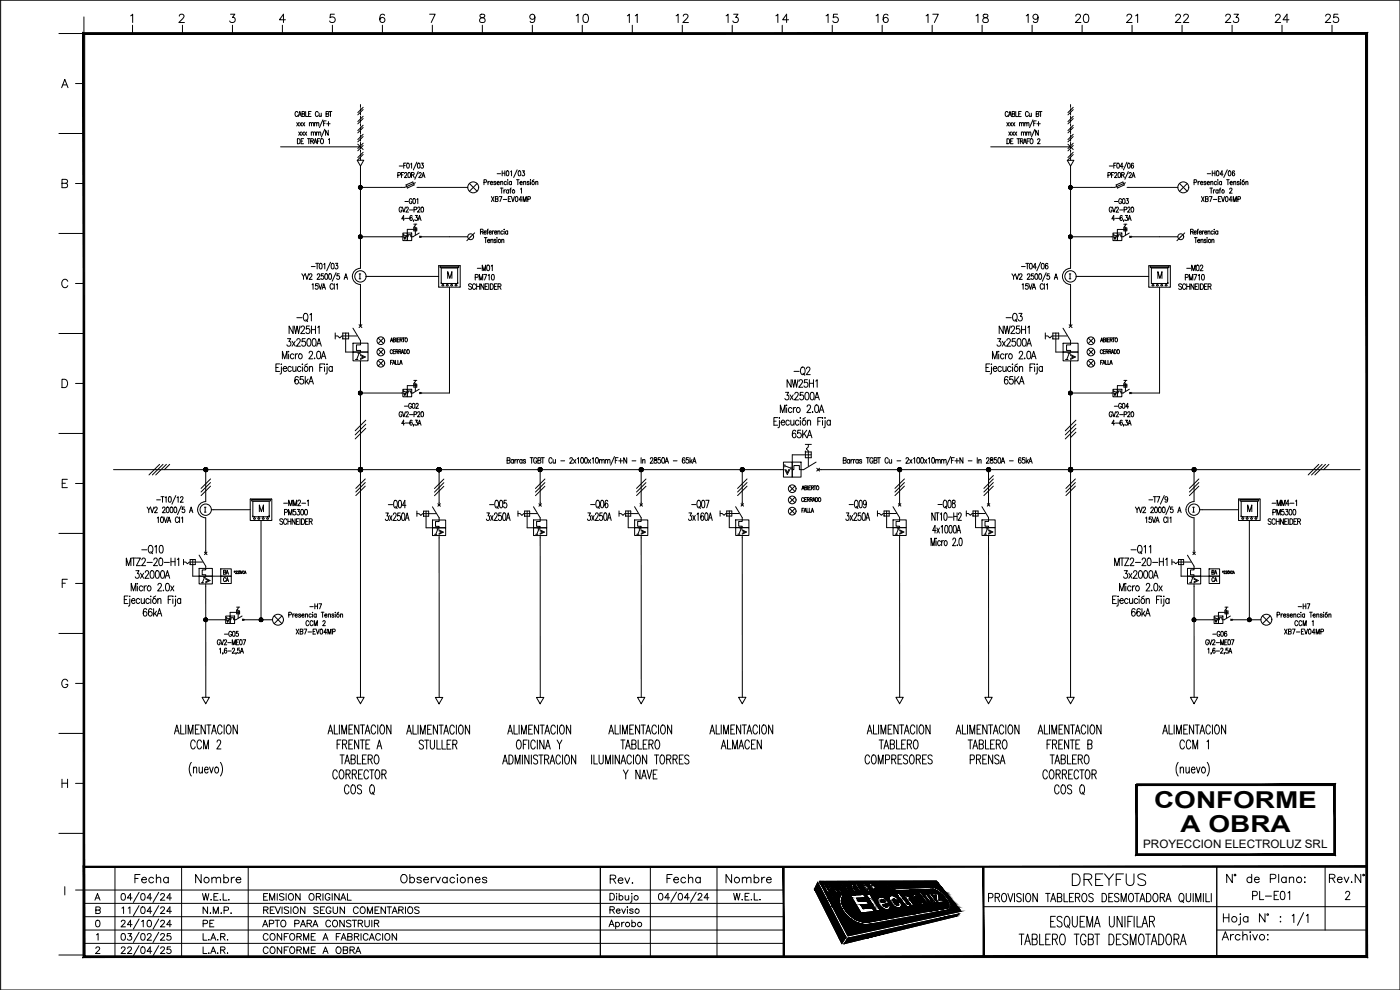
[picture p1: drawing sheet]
<svg xmlns="http://www.w3.org/2000/svg" width="420mm" height="297mm" viewBox="0 0 420 297" stroke-linecap="round" stroke-linejoin="round" font-family="sans-serif">
<defs><g id="words">
<text font-size="7.1" x="321" y="267.1">DREYFUS</text>
<g font-size="7">
<text x="346.4" y="242.4">CONFORME</text>
<text x="354.3" y="249.6">A OBRA</text>
</g>
<g font-size="5.7">
<text x="172.2" y="8.1">10</text>
<text x="187.3" y="8.1">11</text>
<text x="202.1" y="8.1">12</text>
<text x="217" y="8.1">13</text>
<text x="232.1" y="8.1">14</text>
<text x="246.9" y="8.1">15</text>
<text x="262.1" y="8.1">16</text>
<text x="276.9" y="8.1">17</text>
<text x="292.1" y="8.1">18</text>
<text x="306.9" y="8.1">19</text>
<text x="321.7" y="8.1">20</text>
<text x="337.3" y="8.1">21</text>
<text x="351.7" y="8.1">22</text>
<text x="366.9" y="8.1">23</text>
<text x="381.7" y="8.1">24</text>
<text x="396.9" y="8.1">25</text>
<text x="39.5" y="266">Fecha</text>
<text x="57.9" y="266">Nombre</text>
<text x="119.2" y="266">Observaciones</text>
<text x="182.4" y="266.3">Rev.</text>
<text x="199.3" y="266">Fecha</text>
<text x="217" y="266">Nombre</text>
<text x="367.2" y="266">N° de Plano:</text>
<text x="397.9" y="266">Rev.N°</text>
<text x="375" y="271.3">PL-E01</text>
</g>
<g font-size="5.3">
<text x="60" y="279.4">PE</text>
<text x="78" y="279.4">APTO PARA CONSTRUIR</text>
<text x="78" y="283.3">CONFORME A FABRICACION</text>
</g>
<g font-size="4.9">
<text x="60" y="275.2">N.M.P.</text>
<text x="78.3" y="275.2">REVISION SEGUN COMENTARIOS</text>
<text x="182" y="275.2">Reviso</text>
<text x="78" y="287.2">CONFORME A OBRA</text>
</g>
<g font-size="4.4">
<text x="66.3" y="173.6">BA</text>
<text x="362.7" y="173.6">BA</text>
</g>
<g font-size="4">
<text x="66.3" y="175.7">CA</text>
<text x="362.7" y="175.7">CA</text>
</g>
<text font-size="3.5" x="343.1" y="254.3">PROYECCION ELECTROLUZ SRL</text>
</g></defs>
<!-- layer: PRINCIPAL -->
<g fill="none" stroke="#000" stroke-width=".3">
<path d="M108.2 31.4v.8M108.2 32.6v.7M108.2 33.7v.8M108.2 34.8v.8M108.2 36v.7M108.2 37.1v.8M108.2 38.2v.8M108.2 39.4v.7M321.3 31.4v.8M321.3 32.6v.7M321.3 33.7v.8M321.3 34.8v.8"/>
<path d="M321.3 36v.7M321.3 37.1v.8M321.3 38.2v.8M321.3 39.4v.7M107.2 48.1h2l-1 1.7zM108.2 40.5v.7M108.2 41.6v.7M108.2 42.7v.8M108.2 43.8v.8M108.2 45v.7M108.2 46.1v.7M108.2 47.2v.9"/>
<path d="M108.2 49.8v30.7M108.2 56.2h12.3M320.3 48.1h2l-1 1.7zM321.3 56.2h12.3M321.3 40.5v.7M321.3 41.6v.8M321.3 42.7v.8M321.3 43.9v.7M321.3 45v.7M321.3 46.1v.7M321.3 47.2v.9M321.3 49.8v30.7"/>
<path d="M108.2 71h12.3M126 71h8.9M321.3 71h12.3M339.1 71h8.9M108.2 85.4v11.6M110.6 82.9h21.1M321.3 85.4v11.6M323.7 82.9h21.1M108.2 109.1v31.8M108.2 117.9h12.3M126 117.9h8.9M321.3 117.9h12.3"/>
<path d="M321.3 109.1v31.8M339.1 117.9h8.9M47.9 139.3l-3.2 3.2M48.9 139.3l-3.2 3.2M49.9 139.3l-3.2 3.2M50.9 139.3l-1.6 1.6M109.8 128.5l-3.2 3.2M109.8 127.3l-3.2 3.2M109.8 126.1l-3.2 3.2M322.9 128.5l-3.2 3.2M322.9 127.3l-3.2 3.2M322.9 126.1l-3.2 3.2"/>
<path d="M322.9 129.7l-1.6 1.6M395.8 139.3l-3.2 3.2M396.8 139.3l-3.2 3.2M397.8 139.3l-3.2 3.2M398.8 139.3l-1.6 1.6M34.1 140.9h200.2M63.2 145.9l-2.9 2.8M63.2 144.8l-2.9 2.8M63.2 143.7l-2.9 2.8M64.2 152.9h10.9M109.6 145.9l-2.8 2.8M109.6 144.8l-2.8 2.8"/>
<path d="M109.6 143.7l-2.8 2.8M133.2 145.9l-2.8 2.8M133.2 144.8l-2.8 2.9M133.2 143.7l-2.8 2.9M163.5 145.9l-2.8 2.8M163.5 144.8l-2.8 2.8M163.5 143.7l-2.8 2.9M193.9 145.9l-2.9 2.8M193.9 144.8l-2.9 2.8M193.9 143.7l-2.9 2.8M224.2 145.9l-2.8 2.8M224.2 144.8l-2.8 2.8"/>
<path d="M224.2 143.7l-2.8 2.8M246.4 140.9h161.8M271.4 145.9l-2.8 2.8M271.4 144.8l-2.8 2.8M271.4 143.7l-2.8 2.8M298.1 145.9l-2.8 2.8M298.1 144.8l-2.8 2.8M298.1 143.7l-2.8 2.8M298.1 142.7l-1.4 1.4M322.7 145.9l-2.8 2.8M322.7 144.8l-2.8 2.8M322.7 143.7l-2.8 2.8"/>
<path d="M359.8 145.9l-2.8 2.8M359.8 144.8l-2.8 2.8M359.8 143.7l-2.8 2.8M360.8 152.9h10.9M61.7 175.9l.1 33.3M131.8 161.4v47.9M162.1 161.4v47.9M192.4 161.4v47.8M222.8 161.4v47.8M270 161.4v47.8M296.7 161.4v47.8M358.4 175.9v33.3"/>
<path d="M61.8 186h5.5M72.8 186h5.7M358.4 186h5.6M369.4 186h5.7M60.6 209.2h2.2l-1.1 1.9zM107.1 209.2h2.2l-1.1 1.9zM130.7 209.3h2.2l-1.1 1.9zM161 209.3h2.2l-1.1 1.9zM191.3 209.2h2.2l-1.1 1.9zM221.7 209.2h2.2l-1.1 1.9zM268.9 209.2h2.2l-1.1 1.9zM295.6 209.2h2.2l-1.1 1.9z"/>
<path d="M320.2 209.2h2.2l-1.1 1.9zM357.3 209.2h2.2l-1.1 1.9z"/>
</g>
<!-- layer: TEXTOS -->
<g fill="none" stroke="#000" stroke-width=".3">
<path d="M25.2 5.1v5M89 36.8l.7 1M89.4 33.8a.45 .45 0 0 0-.5-.3 .45 .45 0 0 0-.4 .5v.4a.45 .45 0 0 0 .4 .5 .45 .45 0 0 0 .5-.3M89.5 35l.5-1.5 .4 1.5M89.6 39.6l.7 1M89.7 36.8l-.7 1M89.7 34.5h.6M89.9 36.8l.7 1M90.3 39.6l-.7 1M90.5 39.6l.6 1M90.6 36.8l-.7 1M90.6 34.2l.7-.1v-.6h-.7v1.5l.7-.1 .1-.4-.2-.3"/>
<path d="M90.8 36.8l.7 1M91.1 39.6l-.6 1M91.4 39.6l.6 1M91.5 36.8l-.7 1M91.7 33.5v1.5h.7M92 39.6l-.6 1M92.6 34.2h.5M92.9 37l.2-.2h.3l.1 1M92.9 36.8v1M93.4 33.5h-.8v1.5h.8M93.4 39.9l.3-.3 .3 .1 .1 .9M93.4 39.6v1"/>
<path d="M93.5 37l.3-.2h.3v1M94.1 39.9l.3-.3 .3 .1v.9M94.4 37l.3-.2h.3v1M94.4 36.8v1M95 39.9l.3-.3 .3 .1v.9M95 39.6v1M95 37l.3-.2h.3l.1 1M95.5 33.8a.45 .45 0 0 0-.5-.3 .45 .45 0 0 0-.4 .5v.4a.45 .45 0 0 0 .4 .5 .45 .45 0 0 0 .5-.3M95.6 39.9l.3-.3 .3 .1 .1 .9M95.8 34v.9l.3 .1 .3-.3M96.4 34v1M96.9 36l-1 2.3"/>
<path d="M97.1 37h.5M97.5 38.8l-1.1 2.3M97.9 34.2l.7-.1v-.6h-.7v1.5l.7-.2 .1-.3-.3-.3M97.9 36.3h-.8v1.5M98 37.1h1.1M98.5 39.1v1.5l-.8-1.5v1.5M98.6 36.5v1.3M98.8 33.5h.8M99.2 33.5v1.5M302.2 36.8l.6 1M302.5 33.8a.45 .45 0 0 0-.5-.3 .45 .45 0 0 0-.3 .5v.4a.45 .45 0 0 0 .3 .6 .45 .45 0 0 0 .5-.4M302.6 35l.5-1.5 .5 1.5"/>
<path d="M302.7 39.6l.7 1M302.8 36.8l-.6 1M302.8 34.5h.6M303 36.8l.7 1M303.4 39.6l-.7 1M303.6 39.6l.7 1M303.7 36.8l-.7 1M303.7 34.2l.7-.1v-.6h-.7v1.5l.8-.2v-.5l-.2-.1M303.9 36.8l.7 1M304.3 39.6l-.7 1M304.5 39.6l.6 1M304.6 36.8l-.7 1"/>
<path d="M304.8 33.5v1.5h.7M305.1 39.6l-.6 1M305.7 34.2h.5M306 37.1l.2-.3h.3l.1 1M306 36.8v1M306.5 33.5h-.8v1.5h.8M306.5 39.9l.3-.3 .3 .1 .1 .9M306.5 39.6v1M306.6 37.1l.3-.3h.3v1M307.2 39.9l.3-.3 .3 .1v.9M307.5 37.1l.3-.3h.3l.1 1M307.5 36.8v1"/>
<path d="M308.1 39.9l.3-.3 .3 .1v.9M308.1 39.6v1M308.2 37.1l.2-.3h.3l.1 1M308.6 33.8a.45 .45 0 0 0-.5-.3 .45 .45 0 0 0-.4 .5v.4a.45 .45 0 0 0 .4 .6 .45 .45 0 0 0 .5-.4M308.7 39.9l.3-.3 .3 .1 .1 .9M308.9 34v.9l.3 .1 .3-.3M309.5 34v1M310 36l-1 2.3M310.2 37h.5M310.6 38.8l-1.1 2.3M311 34.2l.7-.1v-.6h-.7v1.5l.7-.2 .1-.3-.3-.3M311 36.3h-.8v1.5"/>
<path d="M311.2 37.1h1M311.6 39.1v1.5l-.8-1.5v1.5M311.7 36.5v1.3M311.9 33.5h.8M312.3 33.5v1.5M89.3 41.6a.76 .76 0 0 1 .8 .8 .76 .76 0 0 1-.8 .7zM90.4 42.3h.4M91.1 41.6h-.7v1.5h.7M92.3 41.6h.8M92.7 41.6v1.5M93.3 42.3h.7v-.6l-.7-.1v1.5M93.7 42.3l.4 .8"/>
<path d="M94.2 43.1l.5-1.5 .4 1.5M94.4 42.6h.5M95.3 42.3h.5M96.1 41.6h-.8v1.5M96.4 41.7l.1-.1a.74 .74 0 0 1 .6 .8 .74 .74 0 0 1-.7 .7l-.2-.5zM98.6 41.9l.3-.3v1.5M119.4 52.6l.7-.1v-.6l-.7-.1v1.5M119.8 49.8h1M120.5 52.5h.4M121.2 49.7h.4M121.2 51.8h-.7v1.5M121.4 52.1l.5-.3 .2 .4-.8 1.1h.9"/>
<path d="M121.9 48.9h-.7v1.6M122.2 49a.75 .75 0 0 1 .8 .6 .75 .75 0 0 1-.5 .9l-.4-.3zM122.6 51.8h.1a.85 .85 0 0 1 .5 .7 .85 .85 0 0 1-.5 .8l-.3-.7zM123.3 49.2l.2-.3v1.6M123.5 52.5l.7-.1v-.5l-.7-.1v1.5M123.7 60a.45 .45 0 0 0-.6-.4 .45 .45 0 0 0-.3 .6v.3a.45 .45 0 0 0 .4 .6 .45 .45 0 0 0 .5-.6h-.3M123.9 52.5l.4 .8M124.1 59.7l.1-.1a.85 .85 0 0 1 .5 .8 .85 .85 0 0 1-.5 .7l-.3-.6zM125.1 48.6l-1 2.4M125.1 59.9l.3-.3v1.5M125.4 49a.76 .76 0 0 1 .8 .6 .76 .76 0 0 1-.5 .9l-.4-.3zM125.5 51.5l-1 2.3"/>
<path d="M125.7 52.1l.5-.3 .2 .4-.7 1.1h.8M126.4 48.9h.6l-.3 .6a.44 .44 0 0 1 .4 .7 .44 .44 0 0 1-.8 0M126.6 53.3l.5-1.5 .4 1.5M126.8 52.8h.6M145.2 54.7l.8-.1-.1-.6-.7-.1v1.5M146.5 54.4v1M146.9 54.4l-.3 .1-.1 .3M147.2 54.8h.6v-.2a.41 .41 0 0 0-.6 .1 .41 .41 0 0 0 .1 .5 .41 .41 0 0 0 .5 0M147.5 59l.8 1.5M148.3 59l-.8 1.5M148.7 59.7l.7-.1v-.6h-.7v1.5l.7-.1 .1-.4-.3-.3M148.8 54.6l-.6-.1v.3l.6 .4-.2 .2-.4-.2"/>
<path d="M149.2 54.8h.7l-.2-.3a.43 .43 0 0 0-.5 .5 .43 .43 0 0 0 .7 .2M149.2 52.1h1M149.8 59h.8l-.5 1.5M150.2 56.4h.8M150.3 54.7l.3-.3 .2 .1 .1 .9M150.3 54.4v1M150.6 56.4v1.6M150.7 51.3v1.5M150.7 52h.8M151 59.8h1.1M151.2 56.9v1.1M151.5 51.3v1.5"/>
<path d="M151.7 56.9l-.5 .5M152 54.6l-.1-.1a.43 .43 0 0 0-.6 .5 .43 .43 0 0 0 .7 .2M152.1 51.3h.2a.83 .83 0 0 1 .4 .7 .83 .83 0 0 1-.4 .8l-.4-.7zM152.3 54h.1M152.4 54.5v.9M152.5 59.7h.5M152.6 57.2l-.1-.2a.43 .43 0 0 0-.6 .5 .43 .43 0 0 0 .7 .2M152.6 56.9v1.1M153 56.9h.4M153.2 51.5l.3-.2v1.5M153.3 59h-.8v1.5h.8M153.4 56.4l-.2 .3v1.3"/>
<path d="M153.5 59l.4 1.5 .5-1.5M153.5 54.6l-.1-.1a.43 .43 0 0 0-.6 .5 .43 .43 0 0 0 .7 .2M153.5 54.4v1M154.8 59h.2a.85 .85 0 0 1 0 1.5l-.4-.7zM155 53.9h.8M155.2 51l-1 2.3M155.4 53.9v1.5M155.7 51.3h.1a.83 .83 0 0 1 .5 .7 .83 .83 0 0 1-.5 .8l-.3-.7zM156 54.8h.7l-.1-.3a.43 .43 0 0 0-.6 .5 .43 .43 0 0 0 .7 .2M156.2 56.7l.3-.3v1.6M156.7 60h-.9l.6-1v1.5M156.8 51.3h.6l-.3 .5a.44 .44 0 0 1 .3 .7 .44 .44 0 0 1-.7 0"/>
<path d="M157.1 54.7l.3-.3 .3 .1 .1 .9M157.1 54.4v1M158.4 59.8l.7-.1v-.7h-.7v1.5M158.8 54.6l-.2-.2-.4 .2 .6 .4v.4l-.6-.2M159.2 54h.1M159.2 54.5v.9M160.3 53.9l-.6 .3M160.8 54.7l.3-.3 .3 .1v.9M160.8 54.4v1M302.2 41.6a.75 .75 0 0 1 .8 .8 .75 .75 0 0 1-.8 .7zM303.3 42.3h.5M304 41.6h-.7v1.5h.7"/>
<path d="M305.2 41.6h.8M305.6 41.6v1.5M306.2 42.3h.7l.1-.6-.8-.1v1.5M306.6 42.3l.4 .8M307.1 43.1l.5-1.5 .5 1.5M307.3 42.6h.6M308.2 42.3h.5M309 41.6h-.8v1.5M309.4 41.7l.1-.1a.72 .72 0 0 1 .6 .8 .72 .72 0 0 1-.7 .7l-.3-.5zM311.4 42l.2-.4 .5 .3-.8 1.2h.9M332.5 52.6l.7-.1v-.6l-.7-.1v1.5M332.9 49.8h1"/>
<path d="M333.6 52.5h.5M334.3 49.7h.4M334.3 51.8h-.7v1.5M334.5 52.1l.3-.3 .4 .3-.7 1.2h.8M335 48.9h-.7v1.6M335.3 49l.2-.1a.85 .85 0 0 1 .5 .8 .85 .85 0 0 1-.5 .8l-.3-.3zM335.7 51.8h.2a.85 .85 0 0 1 .4 .7 .85 .85 0 0 1-.4 .8l-.4-.7zM336.6 60a.45 .45 0 0 0-.5-.4 .45 .45 0 0 0-.4 .6v.3a.45 .45 0 0 0 .5 .6 .45 .45 0 0 0 .4-.6h-.3M336.6 52.5l.7-.1 .1-.5-.8-.1v1.5M337 59.7l.2-.1a.85 .85 0 0 1 .5 .8 .85 .85 0 0 1-.5 .7l-.4-.6zM337 52.5l.4 .8M337.1 50h-.9l.6-1.1v1.6"/>
<path d="M338 59.6h.6l-.3 .6a.44 .44 0 0 1 .4 .7 .44 .44 0 0 1-.8-.1M338.2 48.7l-1 2.3M338.5 49l.2-.1a.85 .85 0 0 1 .5 .8 .85 .85 0 0 1-.5 .8l-.3-.7zM338.6 51.5l-1 2.3M338.8 52.1l.3-.3 .4 .3-.7 1.2h.8M339.7 53.3l.5-1.5 .4 1.5M339.9 52.8h.6M340.2 49.2l-.1-.2a.74 .74 0 0 0-.8 .6 .74 .74 0 0 0 .5 .9 .41 .41 0 0 0 .4-.6 .41 .41 0 0 0-.7-.2v.3M358.4 54.7l.7-.1-.1-.6-.6-.1v1.5M359.6 54.4v1M360 54.4l-.3 .1-.1 .3M360.3 54.8h.7l-.2-.3a.43 .43 0 0 0-.6 .5 .43 .43 0 0 0 .8 .2"/>
<path d="M360.6 59l.8 1.5M361.4 59l-.8 1.5M361.8 59.7l.7-.1v-.6h-.7v1.5l.7-.1v-.6l-.2-.1M361.9 54.6l-.5-.1v.3l.5 .4-.2 .2-.4-.2M362.3 54.8h.7l-.1-.3a.43 .43 0 0 0-.6 .4 .43 .43 0 0 0 .7 .3M362.3 52.1h1M362.9 59h.8l-.5 1.5M363.1 56.4h.8M363.4 54.7l.3-.3 .3 .1v.9M363.4 54.4v1M363.5 56.4v1.6M363.8 52h.8"/>
<path d="M363.8 51.3v1.5M364.2 59.8h1M364.2 56.9v1.1M364.6 51.3v1.5M364.6 56.9l-.4 .5M365.1 54.6l-.1-.1a.43 .43 0 0 0-.6 .4 .43 .43 0 0 0 .7 .3M365.2 51.3h.2a.83 .83 0 0 1 .4 .7 .83 .83 0 0 1-.4 .8l-.4-.7zM365.4 54h.1M365.5 54.5v.9M365.6 57.2l-.2-.2a.43 .43 0 0 0-.5 .5 .43 .43 0 0 0 .7 .2M365.6 56.9v1.1M365.7 59.7h.4"/>
<path d="M365.9 56.9h.4M366.4 56.4l-.3 .3v1.3M366.4 59h-.7v1.5h.7M366.6 59l.5 1.5 .4-1.5M366.6 54.6l-.1-.1a.43 .43 0 0 0-.6 .4 .43 .43 0 0 0 .7 .3M366.6 54.4v1M367.1 52.3h-.9l.6-1v1.5M367.9 59a.75 .75 0 0 1 .8 .7 .75 .75 0 0 1-.5 .8l-.4-.3zM368.1 53.9h.8M368.3 51l-1 2.3M368.5 53.9v1.5M368.8 51.3h.2a.85 .85 0 0 1 0 1.5l-.4-.7z"/>
<path d="M369 56.8l.3-.4 .4 .3-.7 1.3h.8M369.1 54.8h.7l-.1-.3a.43 .43 0 0 0-.6 .4 .43 .43 0 0 0 .7 .3M369.8 60h-.9l.6-1v1.5M370.2 54.7l.3-.3 .3 .1 .1 .9M370.2 54.4v1M370.5 51.5l-.2-.2a.74 .74 0 0 0-.5 .7 .74 .74 0 0 0 .6 .7 .43 .43 0 0 0 .1-.6 .43 .43 0 0 0-.6-.1l-.1 .3M371.5 59.8l.7-.1v-.7h-.7v1.5M371.9 54.6l-.2-.2-.4 .2 .6 .4v.4h-.4l-.2-.2M372.3 54h.1M372.3 54.5v.9M373.4 53.9l-.5 .3M373.9 54.7l.3-.3 .3 .1v.9"/>
<path d="M373.9 54.4v1M93.4 80h1.2M94.7 79h1M95.2 79v1.7M96 79.1l.2-.1a.95 .95 0 0 1 0 1.7l-.4-.7zM97.2 79.3l.3-.3v1.7M99.2 78.7l-1.2 2.6M99.6 79.1l.2-.1a.94 .94 0 0 1 .5 .8 .94 .94 0 0 1-.5 .9l-.4-.7zM100.7 79h.7l-.4 .7a.49 .49 0 0 1 .4 .7 .49 .49 0 0 1-.9 0M120.7 62.5a.45 .45 0 0 0-.6-.4 .45 .45 0 0 0-.3 .6v.4a.45 .45 0 0 0 .4 .5 .45 .45 0 0 0 .5-.5h-.3M120.8 62.1l.4 1.5 .5-1.5M121.4 65.7h-.8l.5-1v1.5"/>
<path d="M121.5 60.5h1.1M121.6 65.5h1.1M121.9 62.5l.2-.4 .5 .3-.8 1.2h.8M122.9 63h1M123.7 64.9l-.1-.2a.74 .74 0 0 0-.7 .6 .74 .74 0 0 0 .5 .9 .45 .45 0 0 0 .4-.6 .45 .45 0 0 0-.6-.3l-.2 .4M124.2 66.1l-.2 .3M124.2 62.9h.7l.1-.6-.8-.2v1.5M124.6 64.7h.7l-.4 .5a.45 .45 0 0 1 .4 .7 .45 .45 0 0 1-.8 0M125.3 62.5l.3-.4 .4 .3-.7 1.2h.8M125.4 66.2l.5-1.5 .5 1.5M125.6 65.7h.6M126.5 62.2l.2-.1a.85 .85 0 0 1 0 1.5l-.4-.6z"/>
<path d="M144.2 69.5l.7-.1v-.5l-.7-.1v1.5M144.6 69.5l.4 .8M145.2 69.7h.7l-.1-.4a.43 .43 0 0 0-.6 .5 .43 .43 0 0 0 .7 .3M145.4 71.3h.8M145.8 71.3v1.5M146.1 69.3h.4M146.3 79.6l.2-.1a.95 .95 0 0 1 0 1.7l-.4-.7zM146.3 72.2h.7l-.1-.2a.41 .41 0 0 0-.5 0 .41 .41 0 0 0 0 .6 .41 .41 0 0 0 .6 0M146.6 68.8l-.3 .3v1.2M146.8 69.7h.7l-.1-.3a.41 .41 0 0 0-.5 .1 .41 .41 0 0 0 0 .6 .41 .41 0 0 0 .6 0M147.3 72.1l.3-.3 .3 .1v.9M147.3 71.8v1"/>
<path d="M147.4 79.8l.3-.3v1.7M147.8 69.3v1M148.2 69.3l-.4 .4M148.4 69.7h.7l-.1-.4a.43 .43 0 0 0-.6 .5 .43 .43 0 0 0 .7 .3M148.9 72l-.6-.1v.3l.6 .4-.3 .2-.4-.2M149.1 71.4h.1M149.2 71.9v.9M149.4 69.6l.3-.3h.3v1M149.4 69.3v1M150.6 72.1l.3-.3 .3 .1v.9M150.6 71.8v1M151 69.5a.41 .41 0 0 0-.6 0 .41 .41 0 0 0 0 .6 .41 .41 0 0 0 .6 0"/>
<path d="M151.3 68.8h.1M151.3 69.3v1M152.4 69.5l-.1-.2a.42 .42 0 0 0-.6 .5 .42 .42 0 0 0 .7 .3M152.4 69.3v1M157 60.5v-1.5l.5 1.5 .4-1.5v1.5M306.6 80h1.1M307.8 79h1M308.3 79v1.7M309.1 79.1l.2-.1a.92 .92 0 0 1 .5 .9 .92 .92 0 0 1-.5 .8l-.4-.7zM312.3 78.7l-1.1 2.6M312.7 79.1l.2-.1a.94 .94 0 0 1 .5 .9 .94 .94 0 0 1-.5 .8l-.4-.7zM314.5 79.3l-.3-.3a.96 .96 0 0 0 0 1.7 .48 .48 0 0 0 .4-.7 .48 .48 0 0 0-.8-.1l-.1 .2"/>
<path d="M333.8 62.5a.45 .45 0 0 0-.6-.4 .45 .45 0 0 0-.3 .6v.4a.46 .46 0 0 0 .4 .6 .46 .46 0 0 0 .5-.6h-.3M333.9 62.1l.4 1.6 .5-1.6M334.5 60.5h1M334.5 65.7h-.8l.5-1v1.5M334.8 65.5h1M335 62.5l.2-.4 .5 .3-.8 1.3h.8M336 63h1.1M336.8 64.9l-.1-.2a.74 .74 0 0 0-.7 .6 .74 .74 0 0 0 .5 .9 .42 .42 0 0 0 .3-.6 .42 .42 0 0 0-.6-.1l-.1 .2M337.3 66.1l-.1 .4M337.4 62.9l.7-.1v-.6l-.7-.1v1.6M337.7 64.7h.7l-.4 .5a.45 .45 0 0 1 .4 .7 .45 .45 0 0 1-.8 0M338.5 62.5l.2-.4 .5 .3-.8 1.3h.8"/>
<path d="M338.5 66.2l.5-1.5 .5 1.5M338.7 65.7h.6M339.6 62.2a.75 .75 0 0 1 .8 .6 .75 .75 0 0 1-.5 .9l-.4-.3zM357.3 69.5l.7-.1v-.6h-.7v1.5M357.7 69.5l.4 .8M358.3 69.7h.7l-.1-.4a.43 .43 0 0 0-.6 .5 .43 .43 0 0 0 .7 .3M358.5 71.3h.8M358.9 71.3v1.5M359.2 79.6l.2-.1a.95 .95 0 0 1 0 1.7l-.4-.7zM359.2 69.3h.4M359.4 72.2h.7l-.1-.3a.43 .43 0 0 0-.6 .4 .43 .43 0 0 0 .7 .3M359.7 68.8l-.3 .3v1.2"/>
<path d="M359.9 69.7h.7l-.1-.4a.43 .43 0 0 0-.6 .5 .43 .43 0 0 0 .7 .3M360.2 79.9l.3-.4 .5 .3-.9 1.4h.9M360.4 72.1l.3-.3 .3 .1v.9M360.4 71.8v1M360.9 69.3v1M361.4 69.3h-.3l-.2 .4M361.5 69.7h.7l-.1-.4a.43 .43 0 0 0-.6 .5 .43 .43 0 0 0 .7 .3M362 72l-.6-.1v.3l.6 .4-.3 .2-.4-.2M362.2 71.4h.1M362.3 71.9v.9M362.5 69.6l.3-.3h.3v1M362.5 69.3v1"/>
<path d="M363.7 72.1l.3-.3 .3 .1v.9M363.7 71.8v1M364.1 69.5l-.1-.2a.43 .43 0 0 0-.6 .5 .43 .43 0 0 0 .7 .3M364.4 68.8h.1M364.4 69.3v1M365.5 69.5l-.1-.2a.43 .43 0 0 0-.6 .5 .43 .43 0 0 0 .7 .3M365.5 69.3v1M370.1 60.5v-1.5l.5 1.5 .4-1.5v1.5M88 97.8v2.3l-1.2-2.3v2.3M88.3 97.8l.4 2.3 .5-2.3 .4 2.3 .4-2.3M89.1 95.3h1.6M90.3 98.3l.4-.5h.3l.4 .4-.3 .8-.8 1.1h1.2"/>
<path d="M90.6 82.1l.5 .8v.9M91.4 94.1l.1-.1a1.16 1.16 0 0 1 .9 1.2 1.16 1.16 0 0 1-.9 1.1 1.53 1.53 0 0 1-.1-2.2zM91.8 95.9l.5 .6M92.6 82.1l-.5 1.7-.5-1.7-.5 .8M92.8 82.5l.3-.4 .5 .4-.8 1.3h.9M92.9 97.8h-.9l-.1 1a.67 .67 0 0 1 1 0 .67 .67 0 0 1-.1 1 .67 .67 0 0 1-1-.1M93 94.5l.5-.5v2.3M93.5 97.8v2.3M93.5 98.9h1.2M93.6 85.4l.4-.3v1.7M94.7 97.8v2.3M95.2 82.5l.3-.4 .5 .4-.9 1.3h1"/>
<path d="M95.4 98.2l.4-.4v2.3M95.4 85.1h-.7v.7a.5 .5 0 0 1 .7 .1 .5 .5 0 0 1-.1 .7 .5 .5 0 0 1-.7-.1M95.6 85.1l.5 1.7 .5-1.7M96.7 86.8l.5-1.7 .5 1.7M96.9 86.2h.6M97.1 82.1h-.7v.8a.5 .5 0 0 1 .7 0 .5 .5 0 0 1-.1 .7 .5 .5 0 0 1-.7-.1M97.6 82.2l.2-.1a.94 .94 0 0 1 .6 .9 .94 .94 0 0 1-.6 .8l-.3-.7zM98.8 82.2l.2-.1a.95 .95 0 0 1 0 1.7l-.4-.7zM100 85.5a.5 .5 0 0 0-.6-.4 .5 .5 0 0 0-.4 .7v.4a.5 .5 0 0 0 .4 .6 .5 .5 0 0 0 .6-.4M100.3 85.1v1.7M100.9 81.8l-1.2 2.6M100.9 85.4l.3-.3v1.7"/>
<path d="M101.8 82.1h-.6l-.1 .8a.5 .5 0 0 1 .7 0 .5 .5 0 0 1 0 .7 .5 .5 0 0 1-.8-.1M103.3 83.8l.5-1.7 .5 1.7M103.5 83.3h.6M134.4 83.5v-2l.6 2 .6-2v2M141.5 85.4l-.3-.3-.5 .1v.5l.7 .4 .1 .5-.3 .2-.6-.2M142.6 83.2l.8-.1v-.6l-.8-.2v1.7M142.7 85.5a.49 .49 0 0 0-.6-.4 .49 .49 0 0 0-.3 .7v.4a.49 .49 0 0 0 .3 .6 .49 .49 0 0 0 .6-.4M143 85.1v1.7M143 85.9h1M143.2 80.5h1.2M143.8 84v-1.7l.5 1.7 .6-1.7v1.7M144 85.1v1.7"/>
<path d="M144.7 81.2v-1.7l.5 1.7 .6-1.7v1.7M145.1 82.3h1l-.7 1.7M145.2 85.1v1.7l-.9-1.7v1.7M145.6 85.9h.5M146.4 85.1h-.8v1.7h.8M146.5 82.7l.3-.4v1.7M146.7 85.1v1.7M147.2 85.1a.85 .85 0 0 1 .9 .9 .85 .85 0 0 1-.9 .8zM147.7 82.4l.1-.1a.94 .94 0 0 1 .6 .9 .94 .94 0 0 1-.6 .8l-.3-.7zM148.4 85.9h.5M149.2 85.1h-.8v1.7h.8M149.5 85.9h.7v-.7l-.7-.1v1.7"/>
<path d="M149.9 85.9l.5 .9M301.1 97.8v2.3l-1.2-2.3v2.3M301.4 97.8l.4 2.3 .5-2.3 .4 2.3 .4-2.3M301.9 95.3h1.6M303.4 98.3l.4-.5h.3l.4 .4-.3 .8-.8 1.1h1.2M303.7 82.2l.5 .7v.9M304.2 94.1l.2-.1a1.23 1.23 0 0 1 .9 .9 1.23 1.23 0 0 1-.4 1.3l-.1 .1a1.23 1.23 0 0 1-1-.9 1.23 1.23 0 0 1 .4-1.3zM304.7 95.9l.5 .6M305.8 82.2l-.6 1.6-.5-1.6-.5 .7M305.8 94h.9l-.5 .9a.67 .67 0 0 1 .6 1 .67 .67 0 0 1-1.2 0M305.9 82.6l.3-.4h.4l.1 .3-.8 1.3h.9M306 97.8h-.9l-.1 1a.67 .67 0 0 1 1 0 .67 .67 0 0 1-.1 1 .67 .67 0 0 1-1-.1"/>
<path d="M306.6 98.9h1.2M306.6 97.8v2.3M306.7 85.4l.4-.3v1.7M307.8 97.8v2.3M308.3 82.6l.3-.4h.4l.1 .3-.8 1.3h.9M308.5 98.2l.4-.4v2.3M308.5 85.1h-.7v.7a.5 .5 0 0 1 .7 .1 .5 .5 0 0 1-.1 .7 .5 .5 0 0 1-.7-.1M308.7 85.1l.5 1.7 .6-1.7M309.8 86.8l.5-1.7 .5 1.7M310 86.2h.6M310.2 82.2h-.7v.7a.49 .49 0 0 1 .7 0 .49 .49 0 0 1-.1 .7 .49 .49 0 0 1-.7-.1M310.8 82.2h.2a.94 .94 0 0 1 .5 .8 .94 .94 0 0 1-.5 .8l-.4-.7z"/>
<path d="M311 80.1h-.9l.6-1.1v1.7M311.9 82.2a.83 .83 0 0 1 .9 .7 .83 .83 0 0 1-.6 .9l-.4-.3zM313.1 85.5a.49 .49 0 0 0-.6-.4 .49 .49 0 0 0-.3 .7v.4a.49 .49 0 0 0 .3 .6 .49 .49 0 0 0 .6-.4M313.4 85.1v1.7M314 81.8l-1.2 2.6M314 85.4l.3-.3v1.7M314.9 82.2h-.6l-.1 .7a.49 .49 0 0 1 .7 0 .49 .49 0 0 1 0 .7 .49 .49 0 0 1-.7-.1M316.4 83.8l.5-1.6 .5 1.6M316.6 83.3h.6M347.5 83.5v-2l.6 2 .6-2v2M354.6 85.4l-.3-.2h-.5v.5l.7 .4 .1 .5-.3 .2-.6-.2M355.7 83.2l.8-.1v-.7l-.8-.1v1.7"/>
<path d="M355.8 85.6a.49 .49 0 0 0-.6-.4 .49 .49 0 0 0-.3 .6v.4a.49 .49 0 0 0 .3 .6 .49 .49 0 0 0 .6-.4M356.2 80.5h1.1M356.2 85.2v1.6M356.2 86h.9M356.9 84v-1.7l.5 1.7 .6-1.7v1.7M357.1 85.2v1.6M357.7 81.2v-1.7l.5 1.7 .5-1.7v1.7M358.3 82.3h.9l-.7 1.7M358.3 85.2v1.6l-.9-1.6v1.6M358.7 86h.5M359.5 85.2h-.8v1.6h.8M359.6 82.7l.3-.4v1.7"/>
<path d="M359.8 85.2v1.6M360.3 85.2a.84 .84 0 0 1 .9 .8 .84 .84 0 0 1-.9 .8zM360.8 82.4l.2-.1a.95 .95 0 0 1 0 1.7l-.4-.7zM361.5 86h.5M362.3 85.2h-.8v1.6h.8M362.6 86l.7-.1v-.7h-.7v1.6M363 86l.5 .8M82.8 110.3h.7M83.9 109.2h-1.1v2.2h1.1M84.5 109.2v.2zM84.5 110.1v1.7l-.1 .3-.4 .1M84.8 107.7v-2.3l.6 2.3 .7-2.3v2.3"/>
<path d="M85 110.6h1l-.1-.4a.7 .7 0 0 0-1 .4 .7 .7 0 0 0 .8 .8l.3-.3M86.3 101.6h.9l-.5 .9a.67 .67 0 0 1 .6 1 .67 .67 0 0 1-1.2-.1M86.6 105.4v.2zM86.6 106.3v1.4M87.4 110.3l-.2-.2a.68 .68 0 0 0-.8 .6 .68 .68 0 0 0 .8 .6l.2-.2M87.7 102.4l.9 1.5M87.9 109.9v1.4l.5 .1 .4-.4M88.2 106.5a.69 .69 0 0 0-1.2 .3 .69 .69 0 0 0 .8 .9l.4-.4M88.6 102.4l-.9 1.5M88.6 106.2v1.5M88.8 109.9v1.5M89.1 102.1l.3-.5h.4l.3 .4-.2 .8-.9 1.1h1.2"/>
<path d="M89.3 106.2l-.4 .1-.3 .5M89.5 113.3l-.5-.3a1.32 1.32 0 0 0 .1 2.2 .65 .65 0 0 0 .5-.9 .65 .65 0 0 0-1-.1l-.1 .3M90.3 110.3l-.2-.2a.68 .68 0 0 0-.9 .6 .68 .68 0 0 0 .9 .6l.2-.2M90.8 109.2v.2zM90.8 110.1v1.3M91 113h-.9l-.1 .9a.67 .67 0 0 1 1 .1 .67 .67 0 0 1-.1 1 .67 .67 0 0 1-.9-.2M91.6 101.6h-.9l-.1 1a.67 .67 0 0 1 1 0 .67 .67 0 0 1-.1 1 .67 .67 0 0 1-.9-.2M91.6 113v2.2M91.9 114.4l.7 .8M92.2 109.2l-.7 .4M92.4 101.7l.4-.1a1.46 1.46 0 0 1 0 2.3h-.2a1.64 1.64 0 0 1-.2-2.2zM92.5 113.7l-.9 1.1"/>
<path d="M92.7 115.2l.7-2.2 .7 2.2M92.8 105.9l.3-.5h.4l.3 .4-.2 .8-.9 1.1h1.2M92.9 110.4l.4-.5 .4 .2 .1 1.3M92.9 109.9v1.5M92.9 114.5h.9M93.9 101.7l.5-.1a1.5 1.5 0 0 1 0 2.3h-.2a1.67 1.67 0 0 1-.3-2.2zM94.4 107.4v.3zM95.1 103.9l.6-2.3 .7 2.3M95.3 105.5l.4-.1a1.46 1.46 0 0 1 0 2.3h-.2a1.64 1.64 0 0 1-.2-2.2zM95.3 103.1h.9M96 110.3h.7M96.4 107.7l.7-2.3 .7 2.3"/>
<path d="M96.7 106.9h.8M97.1 109.2h-1.1v2.2M97.4 109.2v.2zM97.4 110.1v1.3M98.2 109.2v.2zM98.2 110.1v1.7l-.1 .3-.4 .1M99.7 110.3l-.1-.2a.68 .68 0 0 0-.9 .6 .68 .68 0 0 0 .9 .6l.1-.2M99.7 109.9v1.5M117.2 102.6l.3-1.2 .4 1.2M117.2 108.7h.4M117.3 102.2h.5M117.8 105.2a.36 .36 0 0 0-.4-.3 .36 .36 0 0 0-.3 .5v.2a.36 .36 0 0 0 .2 .5 .36 .36 0 0 0 .5-.3"/>
<path d="M117.8 108.1h-.6v1.2M117.8 109.3l.4-1.2 .3 1.2M117.9 108.9h.5M118 105.5h.4M118 101.9h.6v-.4l-.6-.1v1.2l.6-.1-.2-.6M118.6 104.9h-.6v1.2h.6M118.7 108.1v1.2h.6M118.8 105.5l.6-.1v-.4l-.6-.1v1.2M118.9 101.4v1.2M119.1 105.5l.3 .6M119.3 101.9h.3M119.4 108.1v1.2h.6l.3-1.2 .4 1.2"/>
<path d="M119.7 105.5l.5-.1 .1-.4-.6-.1v1.2M119.8 101.4h-.5v1.2h.5M120 105.5l.3 .6M120 101.9l.7-.1v-.3l-.7-.1v1.2M120.1 108.9h.5M120.4 101.9l.3 .7M120.4 106.1l.4-1.2 .4 1.2M120.5 105.7h.5M120.8 101.4h.6M121.1 101.4v1.2M121.3 104.9a.6 .6 0 0 1 .7 .6 .6 .6 0 0 1-.7 .6zM121.7 101.4h.1a.57 .57 0 0 1 .5 .6 .57 .57 0 0 1-.6 .5l-.2-.4z"/>
<path d="M122.3 105l.1-.1a.59 .59 0 0 1 .5 .6 .59 .59 0 0 1-.6 .6l-.2-.5zM235.7 117.7h1l-.5 .9a.67 .67 0 0 1 .5 1 .67 .67 0 0 1-1.1 0M237.1 118.5l1 1.5M237.4 113.9v2.3l-1.2-2.3v2.3M237.7 113.9l.5 2.3 .4-2.3 .5 2.3 .4-2.3M238.1 118.5l-1 1.5M238.3 111.4h1.5M238.5 118.3l.4-.6h.3l.4 .4-.3 .8-.9 1.1h1.2M239.8 114.5l.3-.6h.4l.3 .4-.2 .8-.9 1.1h1.2M240.6 110.2l.1-.1a1.16 1.16 0 0 1 .9 1.2 1.16 1.16 0 0 1-.9 1.1 1.48 1.48 0 0 1-.1-2.2zM241 112l.5 .6M241 117.7h-.8l-.1 1a.67 .67 0 0 1 1 0 .67 .67 0 0 1-.1 1 .67 .67 0 0 1-1-.1"/>
<path d="M241.8 117.8l.5-.1a1.46 1.46 0 0 1 0 2.3h-.2a1.64 1.64 0 0 1-.3-2.2zM242 110.7l.4-.6 .5 .1 .2 .4-.3 .7-.8 1.1h1.2M242.3 113.9h-.9v1a.67 .67 0 0 1 .9 0 .67 .67 0 0 1-.1 1 .67 .67 0 0 1-.9-.1M242.9 113.9v2.3M242.9 115h1.2M243.4 117.8l.4-.1a1.5 1.5 0 0 1 0 2.3h-.2a1.67 1.67 0 0 1-.2-2.2zM244.1 113.9v2.3M244.5 120l.7-2.3 .7 2.3M244.8 119.2h.8M244.8 114.3l.4-.4v2.3M295.9 110.3h.7M297 109.2h-1.1v2.3h1.1"/>
<path d="M297.6 109.2v.2zM297.6 110.1v1.7l-.1 .3-.4 .1M297.9 107.7v-2.3l.6 2.3 .7-2.3v2.3M298.1 110.6h1l-.1-.5a.68 .68 0 0 0-.9 .6 .68 .68 0 0 0 .9 .6l.1-.2M299.4 101.6h.9l-.5 .9a.67 .67 0 0 1 .6 1 .67 .67 0 0 1-1.2-.1M299.7 105.4v.2zM299.7 106.3v1.4M300.5 110.3l-.1-.2a.68 .68 0 0 0-.9 .6 .68 .68 0 0 0 .9 .6l.1-.2M300.8 102.4l.9 1.5M301 109.9l.1 1.4 .4 .2 .4-.5M301.3 106.5l-.2-.2a.67 .67 0 0 0-.8 .6 .67 .67 0 0 0 .8 .7l.2-.3M301.7 102.4l-.9 1.5"/>
<path d="M301.8 106.2v1.5M301.9 109.9v1.6M302.2 102.2l.3-.6h.4l.3 .4-.2 .8-.9 1.1h1.2M302.5 106.2a.61 .61 0 0 0-.7 .6M302.5 113.3l-.5-.3a1.35 1.35 0 0 0 0 2.3 .65 .65 0 0 0 .6-1 .65 .65 0 0 0-1.1-.1l-.1 .3M302.9 106.3a.68 .68 0 0 1 .9 .6 .68 .68 0 0 1-.9 .7l-.2-.6zM303.4 110.3l-.2-.2a.68 .68 0 0 0-.8 .6 .68 .68 0 0 0 .8 .6l.2-.2M303.9 109.2v.2zM303.9 110.1v1.4M304 113h-.9l-.1 .9a.69 .69 0 0 1 .9 .1 .69 .69 0 0 1 0 1 .69 .69 0 0 1-.9 0l-.1-.2M304.6 113v2.3M304.7 110.1a.68 .68 0 0 1 .8 .6 .68 .68 0 0 1-.8 .6l-.3-.5z"/>
<path d="M304.7 101.6h-.9l-.1 1a.67 .67 0 0 1 1 0 .67 .67 0 0 1-.1 1 .67 .67 0 0 1-.9-.2M305 113.9l.8 1.4M305.4 109.2l-.8 .4M305.5 101.7l.4-.1a1.46 1.46 0 0 1 0 2.3h-.2a1.7 1.7 0 0 1-.2-2.2zM305.8 113l-1.2 1.5M305.9 105.9l.3-.5 .5 .1 .2 .3-.2 .8-.9 1.1h1.2M305.9 115.3l.7-2.3 .7 2.3M306 110.4l.4-.5 .4 .2 .1 1.4M306 109.9v1.6M306.2 114.5h.9M307 101.7l.5-.1a1.46 1.46 0 0 1 0 2.3h-.2a1.64 1.64 0 0 1-.3-2.2zM307.5 107.4v.3z"/>
<path d="M308.2 103.9l.7-2.3 .6 2.3M308.4 105.5l.4-.1a1.48 1.48 0 0 1 0 2.3h-.1a1.74 1.74 0 0 1-.3-2.2zM308.4 103.1h.9M309.1 110.3h.7M309.5 107.7l.7-2.3 .7 2.3M309.8 106.9h.8M310.2 109.2h-1.1v2.3M310.5 109.2v.2zM310.5 110.1v1.4M311.3 109.2v.2zM311.3 110.1v1.7l-.1 .3-.3 .1M312.8 110.3l-.1-.2a.68 .68 0 0 0-.9 .6 .68 .68 0 0 0 .9 .6l.1-.2"/>
<path d="M312.8 109.9v1.6M330.3 102.6l.3-1.2 .4 1.2M330.3 108.7h.4M330.4 102.2h.5M330.9 105.2a.36 .36 0 0 0-.4-.3 .36 .36 0 0 0-.3 .5v.3a.36 .36 0 0 0 .3 .4 .36 .36 0 0 0 .4-.3M330.9 108.1h-.6v1.2M330.9 109.3l.4-1.2 .4 1.2M331 108.9h.5M331.1 105.5h.4M331.2 101.9h.5v-.4l-.5-.1v1.2l.5-.1 .1-.3-.2-.3M331.7 104.9h-.6v1.2h.6M331.8 108.1v1.2h.6"/>
<path d="M331.9 105.5l.6-.1v-.4l-.6-.1v1.2M332 101.4v1.2M332.2 105.5l.3 .6M332.4 101.9h.3M332.5 108.1v1.2h.6l.3-1.2 .4 1.2M332.8 105.5l.5-.1v-.4l-.5-.1v1.2M333 101.4h-.6v1.2h.6M333.1 105.5l.3 .6M333.1 101.9h.6l.1-.4-.7-.1v1.2M333.2 108.9h.5M333.5 101.9l.3 .7M333.5 106.1l.4-1.2 .4 1.2"/>
<path d="M333.7 105.7h.4M333.9 101.4h.6M334.2 101.4v1.2M334.4 104.9a.6 .6 0 0 1 .7 .6 .6 .6 0 0 1-.7 .6zM334.7 101.5l.2-.1a.59 .59 0 0 1 .5 .6 .59 .59 0 0 1-.6 .5zM335.3 105.1l.2-.2a.59 .59 0 0 1 .5 .6 .59 .59 0 0 1-.6 .6zM120.7 123.9a.45 .45 0 0 0-.6-.4 .45 .45 0 0 0-.3 .6v.4a.46 .46 0 0 0 .4 .6 .46 .46 0 0 0 .5-.6h-.3M120.8 123.5l.4 1.6 .5-1.6M121.3 121.9h1.1M121.4 127.1h-.8l.5-1v1.5M121.6 126.9h1.1M121.9 123.9l.2-.4 .5 .3-.8 1.3h.8"/>
<path d="M122.9 124.4h1M123.5 121.4a.45 .45 0 0 0-.5-.4 .45 .45 0 0 0-.4 .6v.3a.45 .45 0 0 0 .5 .6 .45 .45 0 0 0 .4-.6h-.3M123.7 126.3l-.1-.2a.74 .74 0 0 0-.7 .6 .74 .74 0 0 0 .5 .9 .42 .42 0 0 0 .3-.6 .42 .42 0 0 0-.6-.1l-.1 .2M123.9 121.1l.2-.1a.85 .85 0 0 1 0 1.5l-.4-.6zM124.2 127.5l-.2 .4M124.2 124.3l.8-.1-.1-.6-.7-.1v1.6M124.6 126.1h.7l-.4 .5a.45 .45 0 0 1 .4 .7 .45 .45 0 0 1-.8 0M124.8 121.4l.3-.4 .4 .3-.7 1.2h.8M125.3 123.9l.3-.4 .4 .3-.7 1.3h.8M125.4 127.6l.5-1.5 .5 1.5M125.6 127.1h.6M126.5 123.6l.2-.1a.87 .87 0 0 1 0 1.6l-.4-.7z"/>
<path d="M152.2 138.1l.8-.1v-.6l-.8-.1v1.7l.8-.2 .1-.4-.3-.3M154.1 138.1l-.1-.1a.47 .47 0 0 0-.7 .5 .47 .47 0 0 0 .8 .3M154.1 137.9v1.1M154.5 137.9v1.1M155 137.9l-.3 .1-.2 .4M155.2 137.9v1.1M155.8 137.9l-.4 .1-.2 .4M156.7 138.1l-.1-.1a.47 .47 0 0 0-.7 .5 .47 .47 0 0 0 .8 .3M156.7 137.9v1.1M157.7 138.1l-.2-.2-.4 .1v.3l.6 .2v.3l-.2 .2-.5-.2M159.1 137.3h.9M159.6 137.3v1.7"/>
<path d="M161.1 137.7a.5 .5 0 0 0-.6-.4 .5 .5 0 0 0-.4 .7v.4a.51 .51 0 0 0 .5 .6 .51 .51 0 0 0 .5-.6h-.3M161.4 138.1l.8-.1v-.6l-.8-.1v1.7l.9-.2v-.4l-.3-.3M162.5 137.3h.8M162.9 137.3v1.7M165.7 137.7a.49 .49 0 0 0-.6-.4 .49 .49 0 0 0-.4 .7v.4a.49 .49 0 0 0 .4 .6 .49 .49 0 0 0 .6-.4M166 137.9l.1 1 .3 .1 .3-.3M166.7 137.9v1.1M168.3 138.3h1.2M171 137.7l.3-.4 .5 .3-.8 1.4h.9M172.1 137.9l.7 1.1M172.8 137.9l-.7 1.1M173.3 137.6l.3-.3v1.7"/>
<path d="M174.4 137.4l.2-.1a.92 .92 0 0 1 .6 .9 .92 .92 0 0 1-.6 .8l-.4-.7zM175.6 137.4l.2-.1a.94 .94 0 0 1 .5 .9 .94 .94 0 0 1-.5 .8l-.4-.7zM176.6 137.9l.7 1.1M177.3 137.9l-.7 1.1M177.7 137.6l.4-.3v1.7M178.9 137.4l.2-.1a.94 .94 0 0 1 .5 .9 .94 .94 0 0 1-.5 .8l-.4-.7zM179.9 138.2l.3-.3 .4 .1v1M179.9 137.9v1.1M180.6 138.2l.4-.3 .3 .1v1M181.7 138.2l.3-.3 .3 .1 .1 1M181.7 137.9v1.1M182.4 138.2l.3-.3 .3 .1 .1 1"/>
<path d="M184.4 137l-1.1 2.6M184.7 138.1h.5M185.5 137.3h-.8v1.7M185.7 138.3h1.2M186.3 137.5v1.5M188.1 137.3v1.7l-.9-1.7v1.7M189.7 138.3h1.1M192.4 137.3v1.7M192.9 138.2l.3-.3 .3 .1 .1 1M192.9 137.9v1.1M195.2 137.7l.2-.4 .5 .3-.8 1.4h.9M196.4 137.4v.5a.62 .62 0 0 1 .7 .3 .62 .62 0 0 1-.2 .8 .54 .54 0 0 1-.7-.6 .54 .54 0 0 1 .7-.4l.1-.6z"/>
<path d="M198.2 137.3h-.7v.7a.49 .49 0 0 1 .7 .1 .49 .49 0 0 1-.1 .7 .49 .49 0 0 1-.7-.1M198.8 137.4l.2-.1a.94 .94 0 0 1 .5 .9 .94 .94 0 0 1-.5 .8l-.4-.7zM199.6 139l.5-1.7 .5 1.7M199.8 138.4h.6M202.1 138.3h1.1M205.5 137.5v-.1a.83 .83 0 0 0-.9 .6 .83 .83 0 0 0 .5 1 .46 .46 0 0 0 .5-.6 .46 .46 0 0 0-.8-.2v.2M206.6 137.3h-.6l-.1 .7a.5 .5 0 0 1 .7 .1 .5 .5 0 0 1 0 .7 .5 .5 0 0 1-.8-.1M207.1 137.3v1.7M207.3 138.4l.5 .6M207.7 137.9l-.6 .8M207.9 139l.5-1.7 .5 1.7M208 138.4h.7"/>
<path d="M232.3 126.4h.6M233.4 125.3h-1.1v2.3h1.1M233.9 125.3v.2zM233.9 126.2v1.7l-.1 .3-.3 .1M234.2 123.8v-2.3l.7 2.3 .7-2.3v2.3M234.4 126.7h1.1l-.2-.5a.68 .68 0 0 0-.9 .6 .68 .68 0 0 0 .9 .7l.2-.3M236.1 121.5v.2zM236.1 122.4v1.4M236.9 126.4l-.2-.2a.68 .68 0 0 0-.9 .6 .68 .68 0 0 0 .9 .7l.2-.3M237.3 126.1l.1 1.4 .4 .1 .5-.5M237.6 122.6l-.1-.2a.68 .68 0 0 0-.9 .6 .68 .68 0 0 0 .9 .7l.1-.2M238.1 122.3v1.5"/>
<path d="M238.3 126.1v1.5M238.8 122.3a.61 .61 0 0 0-.7 .6M238.8 129.4a.48 .48 0 0 0-.8-.2l-.2 .9a.97 .97 0 0 0 .5 1.3 .67 .67 0 0 0 .6-.8 .67 .67 0 0 0-.9-.5l-.2 .5M239.3 122.4a.68 .68 0 0 1 .9 .6 .68 .68 0 0 1-.9 .7l-.3-.6zM239.8 126.4l-.2-.2a.68 .68 0 0 0-.9 .6 .68 .68 0 0 0 .9 .7l.2-.3M240.2 125.3v.2zM240.2 126.2v1.4M240.3 129.1h-.9v1a.68 .68 0 0 1 .9 0 .68 .68 0 0 1-.1 1 .68 .68 0 0 1-1-.2M240.9 129.1v2.3M241 126.2a.68 .68 0 0 1 .9 .6 .68 .68 0 0 1-.9 .7l-.3-.6zM241.3 130.1l.8 1.3M241.7 125.3l-.8 .4"/>
<path d="M242.1 129.1l-1.2 1.5M242.2 122.1l.4-.6 .5 .1 .2 .3-.3 .8-.9 1.1h1.3M242.3 131.4l.7-2.3 .7 2.3M242.3 126.5l.4-.4 .5 .1 .1 1.4M242.3 126.1v1.5M242.5 130.6h.9M243.9 123.6v.2zM244.8 121.6l.4-.1a1.48 1.48 0 0 1 0 2.3h-.2a1.67 1.67 0 0 1-.2-2.2zM245.4 126.4h.7M245.9 123.8l.6-2.3 .7 2.3M246.1 123h.9M246.5 125.3h-1.1v2.3"/>
<path d="M246.8 125.3v.2zM246.8 126.2v1.4M247.6 125.3v.2zM247.6 126.2v1.7l-.1 .3-.3 .1M249.2 126.4l-.2-.2a.68 .68 0 0 0-.9 .6 .68 .68 0 0 0 .9 .7l.2-.3M249.2 126.1v1.5M253.1 138.1l.7-.1v-.6l-.7-.1v1.7l.8-.2 .1-.4-.4-.3M255 138.1l-.1-.1a.48 .48 0 0 0-.7 .5 .48 .48 0 0 0 .8 .3M255 137.9v1.1M255.4 137.9v1.1M255.9 137.9l-.3 .1-.2 .4M256.1 137.9v1.1"/>
<path d="M256.6 137.9l-.3 .1-.2 .4M257.6 138.1l-.1-.1a.47 .47 0 0 0-.7 .5 .47 .47 0 0 0 .8 .3M257.6 137.9v1.1M258.6 138.1l-.2-.2-.4 .1v.3l.6 .2v.3l-.2 .2-.5-.2M260 137.3h.9M260.4 137.3v1.7M262 137.7a.5 .5 0 0 0-.6-.4 .5 .5 0 0 0-.4 .7v.4a.51 .51 0 0 0 .5 .6 .51 .51 0 0 0 .5-.6h-.3M262.3 138.1l.8-.1v-.6l-.8-.1v1.7l.8-.2 .1-.4-.3-.3M263.3 137.3h.9M263.8 137.3v1.7M266.6 137.7a.49 .49 0 0 0-.6-.4 .49 .49 0 0 0-.4 .7v.4a.49 .49 0 0 0 .4 .6 .49 .49 0 0 0 .6-.4M266.9 137.9v1l.4 .1 .3-.3"/>
<path d="M267.6 137.9v1.1M269.2 138.3h1.1M271.9 137.7l.3-.4 .5 .3-.9 1.4h.9M273 137.9l.7 1.1M273.7 137.9l-.7 1.1M274.2 137.6l.3-.3v1.7M275.3 137.4l.2-.1a.94 .94 0 0 1 .5 .9 .94 .94 0 0 1-.5 .8l-.4-.7zM276.5 137.4l.2-.1a.94 .94 0 0 1 .5 .9 .94 .94 0 0 1-.5 .8l-.4-.7zM277.5 137.9l.7 1.1M278.2 137.9l-.7 1.1M278.6 137.6l.3-.3v1.7M279.8 137.4l.2-.1a.94 .94 0 0 1 .5 .9 .94 .94 0 0 1-.5 .8l-.4-.7z"/>
<path d="M280.8 138.2l.3-.3 .4 .1v1M280.8 137.9v1.1M281.5 138.2l.3-.3 .4 .1v1M282.5 138.2l.4-.3 .3 .1v1M282.5 137.9v1.1M283.2 138.2l.4-.3 .3 .1 .1 1M285.3 137l-1.2 2.6M285.5 138.1h.5M286.4 137.3h-.9v1.7M286.6 138.3h1.1M287.2 137.5v1.5M289 137.3v1.7l-.9-1.7v1.7"/>
<path d="M290.6 138.3h1.1M293.3 137.3v1.7M293.8 138.2l.3-.3 .3 .1v1M293.8 137.9v1.1M296.1 137.7l.2-.4 .5 .3-.8 1.4h.9M297.3 137.4v.5a.61 .61 0 0 1 .7 .3 .61 .61 0 0 1-.3 .8 .54 .54 0 0 1-.6-.6 .54 .54 0 0 1 .7-.4l.1-.6zM299.1 137.3h-.7v.7a.5 .5 0 0 1 .7 .1 .5 .5 0 0 1-.1 .7 .5 .5 0 0 1-.7-.1M299.7 137.4l.1-.1a.94 .94 0 0 1 .6 .9 .94 .94 0 0 1-.6 .8l-.3-.7zM300.5 139l.5-1.7 .5 1.7M300.7 138.4h.6M302.9 138.3h1.2M306.4 137.5l-.1-.1a.83 .83 0 0 0-.8 .6 .83 .83 0 0 0 .5 1 .49 .49 0 0 0 .5-.6 .49 .49 0 0 0-.7-.4l-.2 .4"/>
<path d="M307.5 137.3h-.6l-.1 .7a.49 .49 0 0 1 .7 .1 .49 .49 0 0 1 0 .7 .49 .49 0 0 1-.8-.1M308 137.3v1.7M308.2 138.4l.5 .6M308.6 137.9l-.6 .8M308.8 139l.5-1.7 .5 1.7M308.9 138.4h.7M333.8 123.9a.45 .45 0 0 0-.6-.4 .45 .45 0 0 0-.3 .6v.4a.45 .45 0 0 0 .4 .6 .45 .45 0 0 0 .5-.6h-.3M333.9 123.5l.4 1.6 .5-1.6M334.4 121.9h1M334.5 127.1h-.8l.5-1v1.5M334.8 126.9h1M335 123.9l.2-.4 .5 .3-.8 1.3h.8"/>
<path d="M336 124.4h1.1M336.6 121.4a.45 .45 0 0 0-.6-.4 .45 .45 0 0 0-.3 .6v.3a.45 .45 0 0 0 .4 .6 .45 .45 0 0 0 .5-.6h-.3M336.8 126.3l-.1-.2a.74 .74 0 0 0-.7 .6 .74 .74 0 0 0 .5 .9 .42 .42 0 0 0 .3-.6 .42 .42 0 0 0-.6-.1l-.1 .2M337 121.1l.1-.1a.83 .83 0 0 1 .5 .8 .83 .83 0 0 1-.5 .7l-.3-.6zM337.3 127.5l-.1 .4M337.4 124.3h.7v-.6l-.7-.2v1.6M337.7 126.1h.7l-.4 .5a.45 .45 0 0 1 .4 .7 .45 .45 0 0 1-.8 0M338.5 123.9l.1-.3 .3-.1 .3 .5-.8 1.1h.8M338.5 127.6l.5-1.5 .5 1.5M338.7 122h-.9l.6-1v1.5M338.7 127.1h.6M339.6 123.6l.2-.1a.85 .85 0 0 1 .5 .8 .85 .85 0 0 1-.5 .8l-.4-.7z"/>
<path d="M44.1 152.1l.5 .8v.9M46.2 152.1l-.5 1.7-.5-1.7-.6 .8M46.4 152.5l.1-.3 .4-.1 .3 .5-.9 1.2h.9M47 150h1.2M47.2 155.4l.3-.3v1.7M48.3 149h.9M48.4 155.2l.2-.1a.94 .94 0 0 1 .5 .9 .94 .94 0 0 1-.5 .8l-.4-.7zM48.8 152.5l.1-.3 .4-.1 .3 .5-.9 1.2h.9M48.8 149v1.7M49.2 155.1l.5 1.7 .5-1.7M49.6 149.3l.3-.3v1.7M50.1 152.2l.1-.1a.95 .95 0 0 1 0 1.7l-.3-.7z"/>
<path d="M50.2 156.8l.5-1.7 .6 1.7M50.4 156.2h.7M50.7 149.1l.2-.1a.94 .94 0 0 1 .5 .9 .94 .94 0 0 1-.5 .8l-.4-.7zM51.2 152.2l.2-.1a.95 .95 0 0 1 0 1.7l-.4-.7zM52.4 152.2l.2-.1a.95 .95 0 0 1 0 1.7l-.4-.7zM52.8 148.7l-1.2 2.6M53.1 149.3l.4-.3v1.7M53.6 155.5a.49 .49 0 0 0-.6-.4 .49 .49 0 0 0-.4 .7v.4a.49 .49 0 0 0 .4 .6 .49 .49 0 0 0 .6-.4M53.9 155.1v1.7M54.2 149.4l.1-.3 .4-.1 .2 .5-.8 1.2h.9M54.4 151.8l-1.1 2.6M54.5 155.4l.3-.3v1.7"/>
<path d="M55.4 152.1h-.7v.8a.49 .49 0 0 1 .7 0 .49 .49 0 0 1-.1 .7 .49 .49 0 0 1-.7-.1M56.9 153.8l.5-1.7 .5 1.7M57 153.3h.7M77.8 153.5v-2l.6 2 .7-2v2M84.9 155.9l-.4-.3-.5 .3 .1 .4 .8 .6-.4 .4-.5-.2M85.1 151h1.2M85.4 153.7h.7v-.8h-.7v1.6M86.1 156a.5 .5 0 0 0-.6-.3 .5 .5 0 0 0-.4 .6v.4a.5 .5 0 0 0 .4 .6 .5 .5 0 0 0 .6-.4M86.4 156.4h.9M86.4 155.6v1.7M86.6 154.5v-1.6l.5 1.6 .5-1.6v1.6M86.6 151.7v-1.7l.6 1.7 .5-1.7v1.7"/>
<path d="M87.3 155.6v1.7M88 151.7v-1.7l.5 1.7 .5-1.7v1.7M88.6 155.6v1.7l-.9-1.7v1.7M88.7 152.9h-.6l-.1 .7a.49 .49 0 0 1 .7 0 .49 .49 0 0 1-.1 .7 .49 .49 0 0 1-.7-.1M88.9 156.4h.6M89.2 152.9h.7l-.4 .6a.5 .5 0 0 1 .4 .7 .5 .5 0 0 1-.8 0M89.4 150.4l.3-.4 .5 .4-.9 1.3h1M89.8 155.6h-.9v1.7h.9M90 155.6v1.7M90.4 152.9h.2a.94 .94 0 0 1 .5 .8 .94 .94 0 0 1-.5 .8l-.4-.7zM90.5 155.6a.85 .85 0 0 1 .9 .9 .85 .85 0 0 1-.9 .8zM90.6 151h1.1"/>
<path d="M91.6 152.9h.2a.94 .94 0 0 1 .5 .8 .94 .94 0 0 1-.5 .8l-.4-.7zM91.7 156.4h.5M92.2 150.4l.3-.4v1.7M92.5 155.6h-.8v1.7h.8M92.8 156.4h.8v-.7l-.8-.1v1.7M93.3 156.4l.4 .9M115.8 153.9h.7l-.4 .9a.67 .67 0 0 1 .5 .8 .67 .67 0 0 1-.8 .5l-.2-.3M116.5 151.4h1.3M116.9 154.7l.8 1.5M117.7 154.7l-.8 1.5M118 154.4l.1-.3a.49 .49 0 0 1 .7 0 .49 .49 0 0 1 0 .7l-.8 1.4h1M118.4 150.2l.2-.1a1.3 1.3 0 0 1 .4 2.2l-.2 .1a1.3 1.3 0 0 1-.4-2.2z"/>
<path d="M118.8 152l.4 .6M119.7 150.2l.4-.1 .3 .4v1.5l-.3 .4-.5-.4zM120.1 153.9h-.7v.9a.67 .67 0 0 1 .8 .6 .67 .67 0 0 1-.8 .7l-.1-.3M120.7 154l.4-.1 .3 .4v1.5l-.3 .4-.4-.1-.1-.3zM121.6 156.2l.6-2.3 .6 2.3M121.8 151.6h-1l.7-1.5v2.3M121.9 155.4h.7M146.1 153.9h.8l-.4 .9a.68 .68 0 0 1 .4 .8 .68 .68 0 0 1-.8 .5l-.1-.4M146.9 151.4h1.3M147.2 154.7l.8 1.5M148 154.7l-.8 1.5M148.4 154.4v-.3a.49 .49 0 0 1 .7-.1 .49 .49 0 0 1 .1 .8l-.9 1.4h1"/>
<path d="M148.8 150.2l.1-.1a1.33 1.33 0 0 1 .4 2.2l-.1 .1a1.33 1.33 0 0 1-.4-2.2zM149.1 151.9l.4 .7M150.1 150.2l.4-.1 .3 .4v1.4l-.3 .5-.4-.1-.1-.4zM150.4 153.9h-.7v.9a.68 .68 0 0 1 .9 .6 .68 .68 0 0 1-.9 .7l-.1-.4M151 154l.4-.1 .4 .4v1.4l-.4 .5-.4-.1-.1-.4zM152 156.2l.5-2.3 .6 2.3M152 150.1h-.7v.9a.68 .68 0 0 1 .9 .6 .68 .68 0 0 1-.9 .7l-.1-.4M152.2 155.4h.7M176.4 153.9h.8l-.4 .9a.67 .67 0 0 1 .5 .8 .67 .67 0 0 1-.9 .4l-.1-.3M177.2 151.4h1.3M177.6 154.6l.7 1.6M178.3 154.6l-.7 1.6"/>
<path d="M178.7 154.4l.1-.3a.48 .48 0 0 1 .7-.1 .48 .48 0 0 1 0 .8l-.9 1.4h1M179.1 150.2l.1-.1a1.3 1.3 0 0 1 .5 2.2l-.2 .1a1.32 1.32 0 0 1-.4-2.2zM179.5 151.9l.4 .7M180.4 150.2l.4-.1 .3 .4v1.4l-.3 .5-.4-.1-.1-.4zM180.7 153.9h-.7v.9a.47 .47 0 0 1 .8 .2l-.1 1-.4 .2-.4-.5M181.4 154l.3-.1 .4 .4v1.4l-.4 .5-.3-.2-.1-.3zM182.3 156.2l.6-2.3 .5 2.3M182.4 150.4l-.4-.3a1.49 1.49 0 0 0 .1 2.3 .77 .77 0 0 0 .4-.8 .77 .77 0 0 0-.5-.7l-.5 .7M182.5 155.4h.7M206.8 153.9h.7l-.4 .9a.67 .67 0 0 1 .5 .8 .67 .67 0 0 1-.8 .4l-.2-.3M207.6 151.4h1.3M207.9 154.6l.8 1.6"/>
<path d="M208.7 154.6l-.8 1.6M209.2 154.3l.3-.4v2.3M209.4 150.2l.2-.1a1.3 1.3 0 0 1 .4 2.2l-.2 .1a1.33 1.33 0 0 1-.4-2.2zM209.8 151.9l.4 .7M210.8 150.2l.3-.1 .4 .4v1.4l-.4 .5-.5-.5zM211.2 154.2l-.5-.3a1.52 1.52 0 0 0 .1 2.3 .67 .67 0 0 0 .4-.8 .67 .67 0 0 0-.7-.5l-.2 .5M211.7 154l.4-.1 .3 .4v1.4l-.3 .5-.5-.5zM211.8 150.1h1l-.7 2.3M212.6 156.2l.6-2.3 .6 2.3M212.8 155.4h.8M240.6 147l.4-1.2 .4 1.2M240.7 153.1h.3"/>
<path d="M240.8 146.6h.4M241.3 149.6a.36 .36 0 0 0-.5-.3 .36 .36 0 0 0-.2 .5v.3a.36 .36 0 0 0 .2 .4 .36 .36 0 0 0 .5-.3M241.3 152.5h-.6v1.2M241.3 153.7l.3-1.2 .4 1.2M241.4 153.3h.5M241.5 149.9h.4M241.5 146.3h.6v-.4l-.6-.1v1.2l.6-.1 .1-.3-.3-.3M242.1 149.3h-.6v1.2h.6M242.2 152.5v1.2h.5M242.3 149.9l.5-.1v-.4l-.5-.1v1.2M242.4 145.8v1.2M242.6 149.9l.3 .6"/>
<path d="M242.7 146.3h.4M242.9 152.5v1.2h.5M243.1 149.9l.6-.1v-.4l-.6-.1v1.2M243.3 145.8h-.6v1.2h.6M243.4 153.7l.4-1.2 .4 1.2M243.5 149.9l.3 .6M243.5 146.3h.6v-.4l-.6-.1v1.2M243.6 153.3h.4M243.8 146.3l.4 .7M243.9 150.5l.3-1.2 .4 1.2M244 150.1h.5M244.2 145.8h.7"/>
<path d="M244.6 145.8v1.2M244.8 149.3a.6 .6 0 0 1 .6 .6 .6 .6 0 0 1-.6 .6zM245.1 145.9l.2-.1a.59 .59 0 0 1 .5 .6 .59 .59 0 0 1-.6 .5zM245.7 149.5l.2-.2a.59 .59 0 0 1 .5 .6 .59 .59 0 0 1-.6 .6zM254 153.9h.8l-.5 .9a.67 .67 0 0 1 .5 .8 .67 .67 0 0 1-.8 .4l-.1-.3M254.8 151.4h1.3M255.1 154.6l.8 1.6M255.9 154.6l-.8 1.6M256.3 154.4v-.3a.48 .48 0 0 1 .7-.1 .48 .48 0 0 1 0 .8l-.8 1.4h1M256.7 150.2l.1-.1a1.3 1.3 0 0 1 .5 2.2l-.2 .1a1.32 1.32 0 0 1-.4-2.2zM257 151.9l.5 .7M258 150.2l.4-.1 .3 .4v1.4l-.3 .5-.5-.5z"/>
<path d="M258.3 153.9h-.7v.9a.47 .47 0 0 1 .8 .2l-.2 1-.4 .2-.3-.5M258.9 154l.4-.1 .3 .4v1.4l-.3 .5-.5-.5zM259.8 156.2l.6-2.3 .6 2.3M260 150.8l-.2 .6a.6 .6 0 0 1-.7-.6 .6 .6 0 0 1 .7-.6l.2 .6a1.11 1.11 0 0 1-.6 1.6l-.3-.4M260.1 155.4h.7M280.6 153.9v2.2l-.9-2.2v2.2M280.8 153.9h1M281 159.2h-1.1l.7-1.5v2.2M281.2 158.4l.7 1.5M281.3 153.9v2.2M281.5 151.4h1.3M281.9 158.4l-.7 1.5"/>
<path d="M282.2 154.3l.4-.4v2.2M282.4 158.1l.4-.4v2.2M283.3 150.2l.2-.1a1.32 1.32 0 0 1 .4 2.1l-.1 .1a1.3 1.3 0 0 1-.5-2.1zM283.5 154l.3-.1 .4 .4v1.4l-.4 .4-.5-.4zM283.7 151.9l.4 .7M283.7 157.8l.4-.1 .3 .4v1.4l-.3 .4-.5-.4zM284.6 155.2h1.3M284.7 150.2l.3-.1 .4 .4v1.4l-.4 .4-.5-.4zM285 157.8l.3-.1 .4 .4v1.4l-.4 .4-.5-.4zM285.9 150.2v.6a.76 .76 0 0 1 .8 .7 .76 .76 0 0 1-.6 .8 .82 .82 0 0 1-.3-.9 .82 .82 0 0 1 .8-.6v-.6zM286.2 153.9v2.2M286.2 154.9h1"/>
<path d="M286.3 157.8l.3-.1 .4 .4v1.4l-.4 .4-.5-.4zM287.2 159.9l.5-2.2 .6 2.2M287.2 153.9v2.2M287.4 159.2h.7M287.6 154.4l.1-.3a.49 .49 0 0 1 .7-.1 .49 .49 0 0 1 0 .7l-.8 1.4h.9M340.7 152.1l.5 .8v.9M342.8 152.1l-.5 1.7-.5-1.7-.6 .8M343 152.5l.2-.3 .3-.1 .3 .5-.9 1.2h1M343.8 155.4l.3-.3v1.7M344.8 150h1.1M345.4 152.5l.1-.3 .4-.1 .3 .5-.9 1.2h.9M345.5 155.1h-.6l-.1 .7a.5 .5 0 0 1 .8 .1 .5 .5 0 0 1-.1 .7 .5 .5 0 0 1-.7-.1"/>
<path d="M345.8 155.1l.5 1.7 .5-1.7M346.1 149h.9M346.6 149v1.7M346.7 152.2l.2-.1a.95 .95 0 0 1 0 1.7l-.4-.7zM346.8 156.8l.6-1.7 .5 1.7M347 156.2h.7M347.2 149h.9l-.7 1.7M347.8 152.2l.2-.1a.95 .95 0 0 1 0 1.7l-.4-.7zM349 152.2l.2-.1a.94 .94 0 0 1 .5 .9 .94 .94 0 0 1-.5 .8l-.4-.7zM349.4 148.7l-1.1 2.6M350.2 155.5a.49 .49 0 0 0-.6-.4 .49 .49 0 0 0-.4 .7v.4a.49 .49 0 0 0 .4 .6 .49 .49 0 0 0 .6-.4M350.4 149.6l-.2 .4a.45 .45 0 0 1-.6-.5 .45 .45 0 0 1 .8-.2v.3a.8 .8 0 0 1-.5 1.1l-.2-.2"/>
<path d="M350.5 155.1v1.7M351 151.8l-1.1 2.6M351.1 155.4l.3-.3v1.7M352 152.1h-.7v.8a.49 .49 0 0 1 .7 0 .49 .49 0 0 1-.1 .7 .49 .49 0 0 1-.7-.1M353.5 153.8l.5-1.7 .5 1.7M353.7 153.3h.6M374.4 153.5v-2l.7 2 .6-2v2M381.5 155.9l-.4-.3-.5 .3 .1 .4 .8 .6-.4 .4-.5-.2M381.8 151h1.1M382 153.7h.8v-.8h-.8v1.6M382.7 156a.5 .5 0 0 0-.6-.3 .5 .5 0 0 0-.4 .6v.4a.5 .5 0 0 0 .4 .6 .5 .5 0 0 0 .6-.4M383 155.6v1.7"/>
<path d="M383 156.4h.9M383.2 154.5v-1.6l.5 1.6 .5-1.6v1.6M383.3 151.7v-1.7l.5 1.7 .5-1.7v1.7M383.9 155.6v1.7M384.6 151.7v-1.7l.5 1.7 .6-1.7v1.7M385.2 155.6v1.7l-.9-1.7v1.7M385.3 152.9h-.6l-.1 .7a.49 .49 0 0 1 .7 0 .49 .49 0 0 1-.1 .7 .49 .49 0 0 1-.7-.1M385.6 156.4h.5M385.8 152.9h.7l-.4 .6a.5 .5 0 0 1 .4 .8 .5 .5 0 0 1-.8-.1M386.4 155.6h-.8v1.7h.8M386.7 155.6v1.7M386.9 151.2h-.9l.6-1.2v1.7"/>
<path d="M387 152.9a.83 .83 0 0 1 .9 .7 .83 .83 0 0 1-.5 .9l-.5-.3zM387.1 155.6a.85 .85 0 0 1 .9 .9 .85 .85 0 0 1-.9 .8zM387.2 151h1.1M388.2 152.9h.2a.94 .94 0 0 1 .5 .8 .94 .94 0 0 1-.5 .8l-.4-.7zM388.3 156.4h.5M388.8 150.4l.3-.4v1.7M389.1 155.6h-.8v1.7h.8M389.4 156.4h.8v-.7l-.8-.1v1.7M389.9 156.4l.4 .9M37.3 179.9h.7M37.9 169.7v-2.3l.7 2.3 .7-2.3v2.3M38.4 178.8h-1.1v2.3h1.1"/>
<path d="M38.9 178.8v.2zM38.9 179.7v1.7v.3l-.4 .1M39.4 177.3v-2.3l.7 2.3 .7-2.3v2.3M39.5 167.4h1.2M40.1 167.4v2.3M40.8 171.2h.9l-.5 .9a.67 .67 0 0 1 .6 1 .67 .67 0 0 1-1.2 0M40.9 167.4h1.2l-1.2 2.3h1.2M41.2 175v.2zM41.2 175.9v1.4M41.9 179.9a.65 .65 0 0 0-.9-.1 .65 .65 0 0 0 0 1l.3 .3 .6-.3M42.2 172l.9 1.5M42.4 179.6l.1 1.4 .4 .1 .4-.4"/>
<path d="M42.5 165h1.6M42.6 168l.3-.6 .6 .1 .1 .4-.2 .7-.9 1.1h1.2M42.8 176.1l-.1-.2a.68 .68 0 0 0-.9 .6 .68 .68 0 0 0 .9 .7l.1-.2M43.1 172l-.9 1.5M43.3 175.8v1.5M43.3 179.6v1.5M43.6 171.8l.1-.3a.54 .54 0 0 1 .7-.2 .54 .54 0 0 1 .1 .8l-1 1.4h1.2M44 175.8l-.5 .1-.2 .5M44.1 168.7h1.6M44.8 179.9l-.2-.2a.73 .73 0 0 0-.9 .5 .73 .73 0 0 0 .5 .9l.6-.3M44.9 163.8l.1-.2a1.18 1.18 0 0 1 .9 1.2 1.18 1.18 0 0 1-.9 1.1 1.5 1.5 0 0 1-.1-2.1zM45.3 178.8v.2z"/>
<path d="M45.3 179.7v1.4M45.3 165.5l.5 .6M45.3 171.4l.4-.2a1.52 1.52 0 0 1 0 2.3h-.1a1.67 1.67 0 0 1-.3-2.1zM46.2 168l.3-.6 .5 .1 .2 .4-.3 .7-.8 1.1h1.2M46.5 164.1l.4-.5v2.3M46.7 178.8l-.7 .4M46.9 171.4l.4-.2a1.52 1.52 0 0 1 0 2.3h-.2a1.7 1.7 0 0 1-.2-2.1zM47.3 179.6v1.5M47.4 175.6l.4-.6h.3l.4 .5-.3 .7-.9 1.1h1.2M47.9 167.5l.4-.1a1.48 1.48 0 0 1 0 2.3h-.1a1.73 1.73 0 0 1-.3-2.2zM48 163.8l.5-.2a1.52 1.52 0 0 1 0 2.3h-.2a1.73 1.73 0 0 1-.3-2.1zM48.4 171.4l.5-.2a1.48 1.48 0 0 1 0 2.3h-.2a1.7 1.7 0 0 1-.3-2.1z"/>
<path d="M49 177.1v.2zM49.3 168.7h1.5M49.6 173.5l.6-2.3 .7 2.3M49.8 172.7h.9M49.9 175.1l.5-.1a1.5 1.5 0 0 1 0 2.3h-.2a1.7 1.7 0 0 1-.3-2.2zM50.5 179.9h.7M51.2 175.8l1 1.5M51.3 168.5h1.2M51.3 167.4v2.3M51.6 178.8h-1.1v2.3M51.9 178.8v.2zM51.9 179.7v1.4"/>
<path d="M52.2 175.8l-1 1.5M52.5 167.4v2.3M52.7 178.8v.2zM52.7 179.7v1.7l-.1 .3-.4 .1M53.2 167.9l.4-.5v2.3M54.2 179.9a.65 .65 0 0 0-.9-.1 .65 .65 0 0 0 0 1l.3 .3 .6-.3M54.2 179.6v1.5M71.3 171.5l.1-.2 .2 .2-.4 .6h.5M72.3 171.3l.2 .8 .3-.8M73.3 171.5a.24 .24 0 0 0-.3-.2 .24 .24 0 0 0-.2 .3v.2a.24 .24 0 0 0 .2 .3 .24 .24 0 0 0 .3-.2M73.3 172.1l.3-.8 .3 .8M73.4 171.8h.3"/>
<path d="M279.4 163.7v-2.3l.6 2.3 .6-2.3v2.3M280.9 161.4v.3zM280.9 162.3v1.4M282.2 162.5l-.1-.2a.74 .74 0 0 0-.8 .6 .74 .74 0 0 0 .4 .8l.5-.3M282.6 162.2v1.5M283.2 162.2l-.4 .1-.2 .6M283.6 162.3a.73 .73 0 0 1 .8 .6 .73 .73 0 0 1-.5 .8l-.5-.3zM286 162v-.3a.48 .48 0 0 1 .7-.1 .48 .48 0 0 1 0 .7l-.8 1.4h1M287.3 163.5v.2zM288 161.6l.4-.2 .3 .5v1.4l-.3 .4-.4-.1-.2-.3zM333.9 179.9h.7M334.5 169.7v-2.3l.7 2.3 .7-2.3v2.3"/>
<path d="M335 178.8h-1.1v2.3h1.1M335.6 178.8v.2zM335.6 179.7v1.7l-.1 .3-.4 .1M336 177.3v-2.3l.7 2.3 .7-2.3v2.3M336.1 167.4h1.2M336.7 167.4v2.3M337.4 171.2h.9l-.5 .9a.68 .68 0 0 1 .6 1 .68 .68 0 0 1-1.2 0M337.5 167.4h1.3l-1.3 2.3h1.3M337.9 175v.2zM337.9 175.9v1.4M338.5 179.9l-.2-.2a.68 .68 0 0 0-.8 .6 .68 .68 0 0 0 .8 .7l.2-.2M338.8 172l.9 1.5"/>
<path d="M339 179.6l.1 1.4 .4 .1 .4-.4M339.2 168l.3-.6 .6 .1 .1 .4-.2 .7-.9 1.1h1.2M339.4 176.1l-.1-.2a.68 .68 0 0 0-.9 .6 .68 .68 0 0 0 .9 .7l.1-.2M339.4 165h1.6M339.7 172l-.9 1.5M339.9 175.8v1.5M339.9 179.6v1.5M340.2 171.8l.3-.6h.4l.3 .5-.2 .7-.9 1.1h1.2M340.6 175.8l-.5 .1-.2 .5M340.8 168.7h1.5M341.4 179.9l-.2-.2a.68 .68 0 0 0-.8 .6 .68 .68 0 0 0 .8 .7l.2-.2M341.7 163.8l.2-.2a1.25 1.25 0 0 1 .9 1 1.25 1.25 0 0 1-.4 1.2l-.2 .1a1.25 1.25 0 0 1-.9-.9 1.25 1.25 0 0 1 .4-1.2z"/>
<path d="M341.9 178.8v.2zM341.9 179.7v1.4M341.9 171.4l.4-.2a1.48 1.48 0 0 1 0 2.3h-.1a1.64 1.64 0 0 1-.3-2.1zM342.1 165.5l.6 .6M342.8 168l.3-.6 .5 .1 .2 .4-.2 .7-.9 1.1h1.2M343.3 164.1l.5-.5v2.3M343.4 178.8l-.8 .4M343.5 171.4l.4-.2a1.52 1.52 0 0 1 0 2.3h-.2a1.67 1.67 0 0 1-.2-2.1zM344 179.6v1.5M344 175.6l.4-.6 .5 .1 .2 .4-.3 .7-.9 1.1h1.2M344.5 167.5l.5-.1a1.52 1.52 0 0 1 0 2.3h-.2a1.69 1.69 0 0 1-.3-2.2zM344.9 164.1l.4-.5v2.3"/>
<path d="M345 171.4l.5-.2a1.48 1.48 0 0 1 0 2.3h-.2a1.7 1.7 0 0 1-.3-2.1zM345.7 177.1v.2zM345.9 168.7h1.6M346.2 173.5l.7-2.3 .7 2.3M346.4 172.7h.9M346.5 175.1l.5-.1a1.5 1.5 0 0 1 0 2.3h-.2a1.67 1.67 0 0 1-.3-2.2zM347.1 179.9h.7M347.8 175.8l1 1.5M347.9 167.4v2.3M347.9 168.5h1.2M348.2 178.8h-1.1v2.3M348.5 178.8v.2z"/>
<path d="M348.5 179.7v1.4M348.8 175.8l-1 1.5M349.1 167.4v2.3M349.3 178.8v.2zM349.3 179.7v1.7l-.1 .3-.3 .1M349.8 167.9l.4-.5v2.3M350.9 179.9l-.2-.2a.73 .73 0 0 0-.9 .5 .73 .73 0 0 0 .4 .9l.7-.3M350.9 179.6v1.5M367.9 171.5l.1-.2 .3 .2-.4 .6h.4M368.9 171.3l.2 .8 .3-.8M369.9 171.5a.24 .24 0 0 0-.3-.2 .24 .24 0 0 0-.2 .3v.2a.24 .24 0 0 0 .2 .3 .24 .24 0 0 0 .3-.2M370 172.1l.2-.8 .3 .8"/>
<path d="M370.1 171.8h.3M39.5 180.2h1l-.1-.4a.7 .7 0 0 0-1 .5 .7 .7 0 0 0 .8 .8l.3-.3M44 182.9l-.5-.3a1.36 1.36 0 0 0 .1 2.3 .67 .67 0 0 0 .5-.8 .67 .67 0 0 0-.9-.5l-.2 .5M45.6 182.9l-.5-.3a1.33 1.33 0 0 0 0 2.3 .67 .67 0 0 0 .6-.8 .67 .67 0 0 0-.9-.5l-.3 .5M46.1 182.6v2.3M46.4 184l.7 .9M47 183.4l-.9 1.1M47.2 184.9l.7-2.3 .7 2.3M47.3 180l.5-.4 .4 .1 .1 1.4M47.4 184.1h.9M65.9 194.8l.3-.3v1.5M66.1 192.3a.45 .45 0 0 0-.6-.3 .45 .45 0 0 0-.3 .5v.4a.46 .46 0 0 0 .4 .6 .46 .46 0 0 0 .5-.6h-.3"/>
<path d="M66.2 191.9l.5 1.6 .4-1.6M66.9 195.9l-.1 .4M67.3 192.3l.2-.4 .5 .3-.8 1.3h.9M67.4 190.3h1M68 194.7l-.2-.2a.88 .88 0 0 0-.1 1.5 .43 .43 0 0 0 .4-.6 .43 .43 0 0 0-.7-.1l-.1 .2M68.3 192.8h1.1M68.4 195.3h1M69.5 189.8a.45 .45 0 0 0-.5-.4 .45 .45 0 0 0-.4 .6v.4a.45 .45 0 0 0 .5 .5 .45 .45 0 0 0 .4-.5h-.3M69.7 193.5v-1.6l.5 1.6 .4-1.6v1.6M69.7 194.8l.1-.3h.4l.2 .4-.7 1.1h.8M69.9 189.5l.2-.1a.83 .83 0 0 1 .5 .8 .83 .83 0 0 1-.5 .7l-.4-.6zM70.9 195.9l-.1 .4"/>
<path d="M71 192.7h.4M71.5 189.4h-.6l-.1 .7a.45 .45 0 0 1 .7 0 .45 .45 0 0 1-.1 .7 .45 .45 0 0 1-.6-.1M71.7 191.9h-.7v1.6h.7M71.9 194.5h-.6v.6a.45 .45 0 0 1 .6 0 .45 .45 0 0 1 0 .7 .45 .45 0 0 1-.7-.1M72.1 192a.76 .76 0 0 1 .7 .6 .76 .76 0 0 1-.5 .9l-.4-.3zM72.1 196l.5-1.5 .5 1.5M72.3 195.5h.6M72.9 191.9h.8l-.5 1.6M86.7 184.5l.7-.2-.1-.5-.6-.1v1.5M87.9 184.2v1M88.3 184.2l-.3 .1-.1 .3M88.6 184.6h.6v-.3a.41 .41 0 0 0-.6 .1 .41 .41 0 0 0 .1 .6 .41 .41 0 0 0 .5 0"/>
<path d="M88.9 188.8l.8 1.5M89.7 188.8l-.8 1.5M90.1 189.5l.7-.1v-.6h-.7v1.5l.7-.2v-.5l-.2-.1M90.2 184.4l-.2-.2-.4 .2 .6 .4v.3l-.4 .1-.2-.2M90.6 184.6h.7l-.1-.3a.43 .43 0 0 0-.6 .4 .43 .43 0 0 0 .7 .3M91.2 188.8h.9l-.6 1.5M91.7 184.5l.3-.3 .2 .1 .1 .9M91.7 184.2v1M92.5 189.6h1M92.7 186.6a.45 .45 0 0 0-.6-.4 .45 .45 0 0 0-.3 .6v.4a.45 .45 0 0 0 .3 .5 .45 .45 0 0 0 .6-.3M93 182h1M93.4 184.4l-.1-.1a.43 .43 0 0 0-.6 .4 .43 .43 0 0 0 .7 .3"/>
<path d="M93.7 183.8h.1M93.8 184.3v.9M93.9 186.6a.45 .45 0 0 0-.6-.4 .45 .45 0 0 0-.3 .6v.4a.45 .45 0 0 0 .3 .5 .45 .45 0 0 0 .6-.3M94 189.5h.4M94.3 187.7v-1.5l.5 1.5 .4-1.5v1.5M94.5 181.9h.8M94.5 181.2v1.5M94.7 188.8h-.7v1.5h.7M94.9 188.8l.4 1.5 .5-1.5M94.9 184.4l-.1-.1a.43 .43 0 0 0-.6 .4 .43 .43 0 0 0 .7 .3M94.9 184.2v1M95.3 181.2v1.5"/>
<path d="M95.7 181.2h.8l-.6 1.5M96.2 188.8h.2a.85 .85 0 0 1 0 1.5l-.4-.7zM96.4 183.7h.8M96.8 183.7v1.5M96.9 186.6l.5-.4 .2 .5-.8 1h.9M97.5 184.6h.6l-.1-.3a.43 .43 0 0 0-.6 .4 .43 .43 0 0 0 .7 .3M98.1 189.8h-.9l.6-1v1.5M98.4 190.3v-1.5l.5 1.5 .4-1.5v1.5M98.6 184.5l.2-.3 .3 .1 .1 .9M98.6 184.2v1M99.8 189.5h.7v-.7h-.7v1.5M100.2 184.4l-.5-.1v.3l.5 .4-.2 .2-.4-.2"/>
<path d="M100.6 183.8h.1M100.6 184.3v.9M101.7 183.7l-.5 .3M102.2 184.5l.3-.3 .3 .1v.9M102.2 184.2v1M336.1 180.2h1l-.1-.4a.7 .7 0 0 0-1 .5 .7 .7 0 0 0 .8 .8l.3-.3M340.6 182.9l-.5-.3a1.34 1.34 0 0 0 .1 2.3 .67 .67 0 0 0 .5-.9 .67 .67 0 0 0-.8-.4l-.3 .5M342.2 182.9l-.5-.3a1.36 1.36 0 0 0 .1 2.3 .67 .67 0 0 0 .5-.8 .67 .67 0 0 0-.9-.5l-.2 .5M342.7 182.6v2.3M343.1 184l.6 .9M343.6 183.4l-.9 1.1M343.8 184.9l.7-2.3 .7 2.3"/>
<path d="M344 180l.4-.4 .4 .1 .1 1.4M344 184.1h.9M362.5 194.8l.3-.3v1.5M362.7 192.3a.44 .44 0 0 0-.5-.3 .44 .44 0 0 0-.4 .5v.4a.45 .45 0 0 0 .5 .6 .45 .45 0 0 0 .4-.6h-.3M362.8 191.9l.5 1.6 .4-1.6M363.5 195.9l-.1 .4M363.9 192.3l.3-.4 .4 .3-.7 1.3h.8M364 190.3h1M364.6 194.7v-.2a.74 .74 0 0 0-.8 .6 .74 .74 0 0 0 .5 .9 .41 .41 0 0 0 .4-.6 .41 .41 0 0 0-.7-.1l-.1 .2M365 192.8h1M365 195.3h1M366.1 189.8a.45 .45 0 0 0-.5-.4 .45 .45 0 0 0-.3 .6v.4a.45 .45 0 0 0 .4 .5 .45 .45 0 0 0 .4-.5h-.3"/>
<path d="M366.3 193.5v-1.6l.5 1.6 .4-1.6v1.6M366.3 194.8l.1-.3h.4l.2 .4-.7 1.1h.8M366.5 189.5l.2-.1a.85 .85 0 0 1 0 1.5l-.3-.6zM367.5 195.9l-.1 .4M367.6 192.7h.4M368.2 189.6l-.1-.1a.74 .74 0 0 0-.8 .6 .74 .74 0 0 0 .5 .8 .42 .42 0 0 0 .4-.5 .42 .42 0 0 0-.7-.2v.2M368.3 191.9h-.7v1.6h.7M368.5 194.5h-.6v.6a.45 .45 0 0 1 .6 .1 .45 .45 0 0 1 0 .6 .45 .45 0 0 1-.7-.1M368.7 192l.1-.1a.85 .85 0 0 1 .5 .8 .85 .85 0 0 1-.5 .8l-.3-.7zM368.8 196l.4-1.5 .5 1.5M368.9 195.5h.6M369.5 191.9h.8l-.5 1.6"/>
<path d="M383.3 184.5l.7-.1v-.6l-.7-.1v1.5M384.5 184.2v1M384.9 184.2l-.3 .1-.1 .3M385.2 184.6h.7l-.2-.3a.43 .43 0 0 0-.5 .4 .43 .43 0 0 0 .7 .3M385.5 188.8l.8 1.5M386.3 188.8l-.8 1.5M386.7 189.5l.7-.1v-.6h-.7v1.5l.8-.2v-.5l-.3-.1M386.8 184.4l-.2-.2-.4 .2 .6 .4v.3l-.4 .1-.2-.2M387.2 184.6h.7l-.1-.3a.43 .43 0 0 0-.6 .4 .43 .43 0 0 0 .7 .3M387.9 188.8h.8l-.6 1.5M388.3 184.5l.3-.3 .3 .1v.9M388.3 184.2v1"/>
<path d="M389.1 189.6h1M389.5 186.6a.45 .45 0 0 0-.6-.4 .45 .45 0 0 0-.3 .6v.4a.45 .45 0 0 0 .3 .5 .45 .45 0 0 0 .6-.3M389.6 182h1M390 184.4l-.1-.1a.43 .43 0 0 0-.6 .4 .43 .43 0 0 0 .7 .3M390.4 183.8h.1M390.4 184.3v.9M390.6 189.5h.4M390.7 186.6a.45 .45 0 0 0-.6-.4 .45 .45 0 0 0-.3 .6v.4a.45 .45 0 0 0 .3 .5 .45 .45 0 0 0 .6-.3M391.1 187.7v-1.5l.5 1.5 .4-1.5v1.5M391.1 181.2v1.5M391.1 181.9h.8M391.3 188.8h-.7v1.5h.7"/>
<path d="M391.5 188.8l.5 1.5 .4-1.5M391.5 184.4l-.1-.1a.43 .43 0 0 0-.6 .4 .43 .43 0 0 0 .7 .3M391.5 184.2v1M391.9 181.2v1.5M392.3 181.2h.8l-.6 1.5M392.8 188.8h.2a.83 .83 0 0 1 .5 .7 .83 .83 0 0 1-.5 .8l-.4-.7zM393 183.7h.8M393.4 183.7v1.5M393.8 186.5l.3-.3v1.5M394.1 184.6h.7l-.1-.3a.43 .43 0 0 0-.7 .4 .43 .43 0 0 0 .8 .3M394.7 189.8h-.9l.6-1v1.5M395 190.3v-1.5l.5 1.5 .4-1.5v1.5"/>
<path d="M395.2 184.5l.3-.3 .2 .1 .1 .9M395.2 184.2v1M396.4 189.5h.7v-.7h-.7v1.5M396.8 184.4l-.2-.2-.4 .2 .6 .4v.3l-.4 .1-.2-.2M397.2 183.8h.1M397.2 184.3v.9M398.3 183.7l-.5 .3M398.8 184.5l.3-.3 .3 .1v.9M398.8 184.2v1M52.6 219.3h.9M54.2 217.5v2.7h1.1M55.8 217.5v2.7"/>
<path d="M58.6 218.8h.8M59.8 217.5h-1.2v2.7h1.2M61.6 217.5v2.7l-1.3-2.7v2.7M62.1 217.5h1.2M62.7 217.5v2.7M63.8 219.3h.9M66.6 218.2a.62 .62 0 0 0-.9-.6 2.01 2.01 0 0 0 .1 2.6 .69 .69 0 0 0 .8-.6M67.3 217.5v2.7M68.3 217.6l.1-.1a1.3 1.3 0 0 1 .8 2.1 .63 .63 0 0 1-.6 .7 .63 .63 0 0 1-.6-.7l-.1-1zM71.2 217.5v2.7l-1.2-2.7v2.7M98.7 219.3h.9M100.3 217.5v2.7h1.1"/>
<path d="M101.9 217.5v2.7M104.7 218.8h.8M105.9 217.5h-1.2v2.7h1.2M107.7 217.5v2.7l-1.3-2.7v2.7M108.1 217.5h1.3M108.8 217.5v2.7M109.9 219.3h.9M112.7 218.2a.64 .64 0 0 0-1-.6 1.97 1.97 0 0 0 .2 2.6 .69 .69 0 0 0 .8-.6M113.4 217.5v2.7M114.3 217.6l.2-.1a1.3 1.3 0 0 1 .8 2.1 .63 .63 0 0 1-.6 .7 .63 .63 0 0 1-.6-.7l-.1-1zM117.3 217.5v2.7l-1.2-2.7v2.7M122.3 219.4h.9"/>
<path d="M123.9 217.6v2.7h1.1M125.5 217.6v2.7M128.3 218.8h.8M129.5 217.6h-1.2v2.7h1.2M131.3 217.6v2.7l-1.3-2.7v2.7M131.8 217.6h1.2M132.4 217.6v2.7M133.5 219.4h.9M136.3 218.2a.63 .63 0 0 0-.6-.7 .63 .63 0 0 0-.6 .7v1.4a.61 .61 0 0 0 .3 .6 .61 .61 0 0 0 .7-.1l.2-.5M137 217.6v2.7M138 217.7l.1-.1a1.16 1.16 0 0 1 .9 1.6l-.1 .4a.62 .62 0 0 1-.9 .5l-.4-.9zM140.9 217.6v2.7l-1.2-2.7v2.7"/>
<path d="M152.7 219.4h.8M154.3 217.6v2.6h1M155.8 217.6v2.6M158.7 218.8h.7M159.8 217.6h-1.1v2.6h1.1M161.6 217.6v2.6l-1.2-2.6v2.6M162.1 217.6h1.2M162.7 217.6v2.6M163.8 219.4h.9M166.7 218.2a.64 .64 0 0 0-1-.5 1.94 1.94 0 0 0 .2 2.5 .69 .69 0 0 0 .8-.6M167.3 217.6v2.6M168.3 217.7l.2-.1a1.51 1.51 0 0 1 .5 2.5l-.2 .1a1.48 1.48 0 0 1-.7-2.3z"/>
<path d="M171.3 217.6v2.6l-1.3-2.6v2.6M183 219.3h.9M184.6 217.5v2.7h1.1M186.1 217.5v2.7M189 218.8h.7M190.2 217.5h-1.2v2.7h1.2M192 217.5v2.7l-1.3-2.7v2.7M192.4 217.5h1.3M193 217.5v2.7M194.1 219.3h.9M197 218.2a.64 .64 0 0 0-1-.5 1.94 1.94 0 0 0 .2 2.5 .69 .69 0 0 0 .8-.6M197.6 217.5v2.7"/>
<path d="M198.6 217.7l.2-.2a1.51 1.51 0 0 1 .5 2.6l-.1 .1a1.48 1.48 0 0 1-.8-2.3zM201.6 217.5v2.7l-1.3-2.7v2.7M213.3 219.3h.9M214.9 217.5v2.7h1.1M216.5 217.5v2.7M219.3 218.8h.7M220.5 217.5h-1.2v2.7h1.2M222.3 217.5v2.7l-1.3-2.7v2.7M222.7 217.5h1.3M223.4 217.5v2.7M224.5 219.3h.8M227.3 218.2a.64 .64 0 0 0-1-.6 1.97 1.97 0 0 0 .2 2.6 .69 .69 0 0 0 .8-.6"/>
<path d="M227.9 217.5v2.7M228.9 217.6l.2-.1a1.3 1.3 0 0 1 .8 2.1 .64 .64 0 0 1-.6 .7 .64 .64 0 0 1-.6-.7l-.1-1zM231.9 217.5v2.7l-1.2-2.7v2.7M260.5 219.3h.9M262.1 217.5v2.7h1.1M263.7 217.5v2.7M266.6 218.8h.7M267.7 217.5h-1.1v2.7h1.1M269.5 217.5v2.7l-1.2-2.7v2.7M270 217.5h1.2M270.6 217.5v2.7M271.7 219.3h.9"/>
<path d="M274.6 218.2a.64 .64 0 0 0-1-.6 1.97 1.97 0 0 0 .1 2.6 .69 .69 0 0 0 .9-.6M275.2 217.5v2.7M276.2 217.6l.2-.1a1.3 1.3 0 0 1 .8 2.1 .64 .64 0 0 1-.7 .7 .64 .64 0 0 1-.6-.7l-.1-1zM279.1 217.5v2.7l-1.2-2.7v2.7M287.2 219.3h.9M288.8 217.5v2.7h1.1M290.4 217.5v2.7M293.2 218.8h.8M294.4 217.5h-1.2v2.7h1.2M296.2 217.5v2.7l-1.3-2.7v2.7M296.7 217.5h1.2M297.3 217.5v2.7"/>
<path d="M298.4 219.3h.9M301.2 218.2a.64 .64 0 0 0-1-.6 2.01 2.01 0 0 0 .2 2.6 .69 .69 0 0 0 .8-.6M301.9 217.5v2.7M302.9 217.6l.1-.1a1.3 1.3 0 0 1 .8 2.1 .64 .64 0 0 1-.6 .7 .64 .64 0 0 1-.6-.7l-.1-1zM305.8 217.5v2.7l-1.2-2.7v2.7M311.8 219.3h.9M313.4 217.5v2.7h1.1M315 217.5v2.7M317.8 218.8h.8M319 217.5h-1.2v2.7h1.2M320.8 217.5v2.7l-1.2-2.7v2.7M321.3 217.5h1.2"/>
<path d="M321.9 217.5v2.7M323 219.3h.9M325.8 218.2a.64 .64 0 0 0-1-.6 1.97 1.97 0 0 0 .2 2.6 .69 .69 0 0 0 .8-.6M326.5 217.5v2.7M327.5 217.6l.1-.1a1.3 1.3 0 0 1 .8 2.1 .63 .63 0 0 1-.6 .7 .63 .63 0 0 1-.6-.7l-.1-1zM330.4 217.5v2.7l-1.2-2.7v2.7M349.2 219.3h.9M350.8 217.5v2.7h1.1M352.4 217.5v2.7M355.3 218.8h.7M356.4 217.5h-1.1v2.7h1.1M358.2 217.5v2.7l-1.2-2.7v2.7"/>
<path d="M358.7 217.5h1.2M359.3 217.5v2.7M360.4 219.3h.9M363.2 218.2a.61 .61 0 0 0-.3-.6 .61 .61 0 0 0-.6 0 2.01 2.01 0 0 0 .1 2.6 .66 .66 0 0 0 .8-.6M363.9 217.5v2.7M364.9 217.6l.1-.1a1.53 1.53 0 0 1 .6 2.6l-.2 .1a1.16 1.16 0 0 1-.9-1.6zM367.8 217.5v2.7l-1.2-2.7v2.7M52.3 220.2l.8-2.7 .7 2.7M56.5 220.2v-2.7l.7 2.7 .7-2.7v2.7M57.4 228.7a3.6 3.6 0 0 0 0 4.1M58.1 230.7l.4-.5 .4 .1 .1 1.7M58.1 230.2v1.8"/>
<path d="M58.6 222.7a.64 .64 0 0 0-1-.5 1.94 1.94 0 0 0 .2 2.5 .69 .69 0 0 0 .8-.6M59.8 230.2l.1 1.6 .4 .2 .4-.6M60.5 222.7a.61 .61 0 0 0-.4-.6 .61 .61 0 0 0-.6 .1 1.97 1.97 0 0 0 .2 2.5 .66 .66 0 0 0 .8-.6M60.7 230.2v1.8M61.1 224.7v-2.7l.7 2.7 .7-2.7v2.7M61.4 230.9h1.1l-.2-.6a.84 .84 0 0 0-1 .5 .84 .84 0 0 0 .4 1l.4 .2 .4-.4M62.9 230.2l.5 1.8 .6-1.8M63.5 220.2l.7-2.7 .7 2.7M64.7 230.3a.85 .85 0 0 1 1 .5 .85 .85 0 0 1-.4 1 .85 .85 0 0 1-.9-.5 .85 .85 0 0 1 .3-1zM65.2 222.7v-.4a.59 .59 0 0 1 .9-.1 .59 .59 0 0 1 0 .8l-1 1.7h1.2M66.1 228.7a3.6 3.6 0 0 1 0 4.1M98.4 220.2l.8-2.7 .7 2.7"/>
<path d="M101.2 223.3h.7M101.2 231.7a.61 .61 0 0 0-.3-.6 .61 .61 0 0 0-.7 0 2.01 2.01 0 0 0 .2 2.6 .66 .66 0 0 0 .8-.6M102 226.5h1.3M102.1 231.1l.2-.1a1.53 1.53 0 0 1 .5 2.6l-.1 .1a1.16 1.16 0 0 1-.9-1.7zM102.3 222h-1.1v2.7M102.6 220.2v-2.7l.7 2.7 .7-2.7v2.7M102.7 226.5v2.7M102.8 223.3l1.1-.1 .2-.4-.2-.6-1.1-.2v2.7M103.4 223.3l.7 1.4M103.5 229.2l.7-2.7 .7 2.7M103.7 228.3h.9M103.8 232.3l1.1-.1 .2-.4-.2-.7-1.1-.1v2.7"/>
<path d="M104.5 232.3l.6 1.4M104.7 223.3h.7M104.7 236.1a.64 .64 0 0 0-1-.5 1.94 1.94 0 0 0 .2 2.6 .69 .69 0 0 0 .8-.6M105.4 227.8l1-.1 .2-.4-.2-.7-1-.1v2.7h.8l.3-.3 .1-.6-.4-.5M105.6 235.6l.2-.1a1.51 1.51 0 0 1 .5 2.6l-.1 .1a1.48 1.48 0 0 1-.7-2.3zM105.7 232.3l1.1-.1 .2-.4-.2-.7-1.1-.1v2.7M105.9 222h-1.2v2.7h1.2M106.3 232.3l.7 1.4M107.3 226.5v2.7h1M107.6 232.3h.7M107.7 222v2.7l-1.3-2.7v2.7M108.1 222h1.3"/>
<path d="M108.5 235.9a.64 .64 0 0 0-.9-.4 .64 .64 0 0 0-.3 .9l.8 .5a.68 .68 0 0 1 .3 1.1 .68 .68 0 0 1-1.1-.2M108.7 222v2.7M108.8 231h-1.2v2.7h1.2M108.8 227.8h.7M109.6 220.2l.7-2.7 .7 2.7M109.8 223.3h.7M109.9 226.5h-1.1v2.7h1.1M110.5 227.8l1.1-.1 .1-.4-.1-.7-1.1-.1v2.7M110.6 231.7a.64 .64 0 0 0-1-.6 1.97 1.97 0 0 0 .2 2.6 .69 .69 0 0 0 .8-.6M110.9 231h1.3M111 222h-1.2v2.7h1.2M111.1 227.8l.6 1.4"/>
<path d="M111.3 235.6l.2-.1a1.51 1.51 0 0 1 .5 2.6l-.2 .1a1.51 1.51 0 0 1-.5-2.6zM111.6 231v2.7M111.7 237.7l.6 .7M112.6 226.6l.2-.1a1.48 1.48 0 0 1 .7 2.3l-.3 .4a1.51 1.51 0 0 1-.6-2.6zM112.9 231.1l.2-.1a1.3 1.3 0 0 1 .8 2.1 .63 .63 0 0 1-.6 .6 .63 .63 0 0 1-.7-.6l-.1-1.1zM113.1 224.7l.8-2.7 .7 2.7M113.4 223.8h.9M114.6 232.3l1.1-.1 .2-.4-.2-.7-1.1-.1v2.7M115.3 232.3l.6 1.4M122 220.3l.8-2.7 .7 2.7M126.2 220.3v-2.7l.7 2.7 .7-2.7v2.7M127.1 222.4a.64 .64 0 0 0-.9-.3 .64 .64 0 0 0-.3 .9l.8 .5a.69 .69 0 0 1 .2 1.1 .69 .69 0 0 1-1.1-.2"/>
<path d="M127.4 222.1h1.3M128.1 222.1v2.7M129.1 222.1l.1 2.3a.57 .57 0 0 0 .6 .4 .57 .57 0 0 0 .5-.4l.1-2.3M131.1 222.1v2.7h1.1M132.7 222.1v2.7h1M133.2 220.3l.7-2.7 .7 2.7M134.2 223.3h.7M135.3 222.1h-1.1v2.7h1.1M135.9 223.3l1.1-.1 .1-.4-.1-.6-1.1-.1v2.7M136.5 223.3l.6 1.5M150.9 229.2l.7-2.7 .7 2.7M151.1 228.3h.9"/>
<path d="M152.4 220.2l.7-2.6 .7 2.6M152.7 226.5h.7a1.75 1.75 0 0 1 0 2.7h-.7zM154.6 229.2v-2.7l.7 2.7 .8-2.7v2.7M155.3 222.2l.2-.2a1.5 1.5 0 0 1 .6 2.6l-.2 .1a1.51 1.51 0 0 1-.6-2.5zM156.5 220.2v-2.6l.7 2.6 .7-2.6v2.6M156.8 226.5v2.7M157.1 223.3h.7M158.2 222h-1.1v2.7M158.7 222v2.7M158.8 226.5v2.7l-1.3-2.7v2.7M159.5 226.5v2.7M160.6 222.7a.61 .61 0 0 0-.3-.6 .61 .61 0 0 0-.6 .1 1.97 1.97 0 0 0 .1 2.5 .66 .66 0 0 0 .8-.6"/>
<path d="M161.3 222v2.7M161.4 226.9a.65 .65 0 0 0-1-.3 .65 .65 0 0 0-.1 1l.9 .5 .2 .8a.68 .68 0 0 1-.7 .4 .68 .68 0 0 1-.6-.4M161.7 226.5h1.3M162.3 226.5v2.7M163.3 222v2.7l-1.3-2.7v2.7M163.4 227.8l1.1-.1 .2-.4-.2-.6-1.1-.2v2.7M163.5 220.2l.7-2.6 .8 2.6M163.7 224.7l.7-2.7 .7 2.7M164 223.8h.9M164.1 227.8l.6 1.4M165.1 229.2l.7-2.7 .7 2.7M165.3 228.3h.9"/>
<path d="M167.2 222l.7 1.3v1.4M168.2 227.2a.64 .64 0 0 0-1-.5 1.97 1.97 0 0 0 .2 2.5 .69 .69 0 0 0 .8-.6M168.6 222l-.7 1.3M168.8 226.5v2.7M169.8 226.7l.2-.2a1.3 1.3 0 0 1 .8 2.1 .63 .63 0 0 1-.6 .7 .63 .63 0 0 1-.7-.7v-1zM172.8 226.5v2.7l-1.3-2.7v2.7M177.5 226.5v2.7M178.2 226.5v2.7h1.1M179.8 226.5l.1 2.3a.57 .57 0 0 0 .5 .4 .57 .57 0 0 0 .6-.4v-2.3M181.8 229.2v-2.7l.7 2.7 .7-2.7v2.7M182.7 220.2l.7-2.7 .8 2.7M183.9 226.5v2.7"/>
<path d="M185.9 226.5v2.7l-1.3-2.7v2.7M186.3 222h1.3M186.4 229.2l.7-2.7 .7 2.7M186.6 228.3h.9M186.8 220.2v-2.7l.8 2.7 .7-2.7v2.7M186.9 222v2.7M187.1 231l.7 1.3v1.4M187.7 224.7l.7-2.7 .8 2.7M188 223.8h.9M188.5 231l-.7 1.3M189.5 227.2a.61 .61 0 0 0-.3-.6 .61 .61 0 0 0-.7 .1 1.97 1.97 0 0 0 .2 2.5 .66 .66 0 0 0 .8-.6M189.6 223.3l1.1-.1 .2-.4-.2-.6-1.1-.2v2.7h.8l.4-.2 .1-.7-.5-.5"/>
<path d="M190.1 226.5v2.7M191.1 226.7l.2-.2a1.48 1.48 0 0 1 .7 2.3l-.4 .4a1.51 1.51 0 0 1-.5-2.5zM191.5 222v2.7h1.1M192.1 231v2.7l-1.3-2.7v2.7M192.6 233.7l.7-2.7 .7 2.7M192.8 232.8h.9M193 223.3h.8M193.8 220.2l.8-2.7 .7 2.7M194.1 226.5v2.7l-1.3-2.7v2.7M194.2 231l.7 2.7 .7-2.7M194.2 222h-1.2v2.7h1.2M194.8 223.3l1-.1 .2-.4-.2-.6-1-.2v2.7"/>
<path d="M195.4 223.3l.6 1.4M196 232.3h.8M196.4 226.5h1.3M196.9 222.2l.2-.2a1.3 1.3 0 0 1 .8 2.1 .63 .63 0 0 1-.6 .7 .63 .63 0 0 1-.7-.7v-1zM197 226.5v2.7M197.2 231h-1.2v2.7h1.2M198.4 226.7l.2-.2a1.48 1.48 0 0 1 .7 2.3l-.4 .4a1.51 1.51 0 0 1-.5-2.5zM200.1 227.8l1.1-.1 .2-.4-.2-.6-1.1-.2v2.7M200.7 227.8l.7 1.4M202 227.8l1.1-.1 .1-.4-.1-.6-1.1-.2v2.7M202.6 227.8l.6 1.4M203.9 227.8h.7"/>
<path d="M205 226.5h-1.1v2.7h1.1M206.8 226.9a.65 .65 0 0 0-.9-.4 .65 .65 0 0 0-.3 .9l.8 .5a.69 .69 0 0 1 .2 1.2 .69 .69 0 0 1-1.1-.3M213 220.2l.8-2.7 .7 2.7M216.5 224.7l.7-2.7 .7 2.7M216.7 223.8h.9M217.2 220.2v-2.7l.7 2.7 .7-2.7v2.7M218.3 222v2.7h1.1M219.9 224.7v-2.7l.7 2.7 .7-2.7v2.7M221.7 224.7l.8-2.7 .7 2.7M222 223.8h.9M224.2 220.2l.7-2.7 .7 2.7M224.9 222.7a.64 .64 0 0 0-1-.5 1.94 1.94 0 0 0 .2 2.5 .69 .69 0 0 0 .8-.6"/>
<path d="M225.5 223.3h.8M226.7 222h-1.2v2.7h1.2M228.5 222v2.7l-1.3-2.7v2.7M260.3 220.2l.7-2.7 .7 2.7M261 227.1a.64 .64 0 0 0-.6-.6 .64 .64 0 0 0-.7 .6v1.5a.64 .64 0 0 0 1 .5l.3-.5M261.9 226.6l.2-.1a1.51 1.51 0 0 1 .5 2.6l-.2 .1a1.5 1.5 0 0 1-.5-2.6zM263.6 229.2v-2.7l.7 2.7 .7-2.7v2.7M263.8 222h1.3M264.4 220.2v-2.7l.7 2.7 .7-2.7v2.7M264.5 222v2.7M265.3 224.7l.7-2.7 .7 2.7M265.6 223.8h.9"/>
<path d="M265.7 227.9l1.1-.1 .2-.4-.2-.8-1.1-.1v2.7M267.2 223.3l1.1-.1 .1-.4-.1-.6-1.1-.2v2.7h.8l.4-.2v-.7l-.4-.5M267.6 227.8l1.1-.1 .2-.4-.2-.7-1.1-.1v2.7M268.3 227.8l.6 1.4M269.1 222v2.7h1.1M269.5 227.8h.7M270.6 223.3h.7M270.7 226.5h-1.2v2.7h1.2M271.4 220.2l.7-2.7 .7 2.7M271.8 222h-1.2v2.7h1.2M272.3 223.3l1.1-.1 .2-.4-.2-.6-1.1-.2v2.7M272.4 226.9a.65 .65 0 0 0-1-.3 .65 .65 0 0 0 .1 1.1l.5 .2a.69 .69 0 0 1 .2 1.1 .69 .69 0 0 1-1.1-.2"/>
<path d="M272.9 223.3l.7 1.4M273.3 226.6l.2-.1a1.51 1.51 0 0 1 .5 2.6l-.2 .1a1.48 1.48 0 0 1-.7-2.3zM274.5 222.2l.1-.2a1.48 1.48 0 0 1 .8 2.3l-.4 .4a1.51 1.51 0 0 1-.5-2.5zM275 227.8l1.1-.1 .1-.4-.1-.7-1.1-.1v2.7M275.6 227.8l.6 1.4M276.9 227.8h.7M278 226.5h-1.1v2.7h1.1M279.8 226.9a.65 .65 0 0 0-1-.4 .65 .65 0 0 0-.1 1l.7 .4a.68 .68 0 0 1 .2 1.1 .68 .68 0 0 1-1.1-.2M287 220.2l.7-2.7 .7 2.7M290.5 222h1.3M291.1 220.2v-2.7l.7 2.7 .7-2.7v2.7M291.2 227.9l1-.1 .2-.4-.2-.8-1-.1v2.7"/>
<path d="M291.2 222v2.7M292 224.7l.7-2.7 .7 2.7M292.2 223.8h1M293.1 227.8l1-.1 .2-.4-.2-.7-1-.1v2.7M293.7 227.8l.6 1.4M293.9 223.3l1-.1 .2-.4-.2-.6-1-.2v2.7h.8l.3-.2 .1-.7-.4-.5M294.9 227.8h.8M295.8 222v2.7h1M296.1 226.5h-1.2v2.7h1.2M297.3 223.3h.7M297.9 226.5v2.7l-1.2-2.7v2.7M298.1 220.2l.7-2.7 .7 2.7"/>
<path d="M298.5 222h-1.2v2.7h1.2M299 223.3l1.1-.1 .1-.4-.1-.6-1.1-.2v2.7M299.6 223.3l.6 1.4M299.8 226.9a.65 .65 0 0 0-1-.3 .65 .65 0 0 0 .1 1.1l.5 .2a.69 .69 0 0 1 .2 1.1 .69 .69 0 0 1-1.1-.2M300.2 229.2l.7-2.7 .7 2.7M300.4 228.3h.9M301.1 222.2l.2-.2a1.51 1.51 0 0 1 .6 2.6l-.2 .1a1.48 1.48 0 0 1-.7-2.3zM311.6 220.2l.7-2.7 .7 2.7M314.2 223.3h.8M314.3 231.7a.64 .64 0 0 0-.6-.7 .64 .64 0 0 0-.6 .7v1.4a.64 .64 0 0 0 .6 .6 .64 .64 0 0 0 .6-.6M315.2 226.5h1.2M315.2 231.1l.2-.1a1.3 1.3 0 0 1 .8 2.1 .64 .64 0 0 1-.6 .6 .64 .64 0 0 1-.6-.6l-.1-1.1z"/>
<path d="M315.4 222h-1.2v2.7M315.7 220.2v-2.7l.7 2.7 .7-2.7v2.7M315.8 226.5v2.7M315.9 223.3l1-.1 .2-.4-.2-.6-1-.2v2.7M316.5 223.3l.6 1.4M316.6 229.2l.7-2.7 .7 2.7M316.9 228.3h.9M316.9 232.3l1.1-.1 .2-.4-.2-.7-1.1-.1v2.7M317.6 232.3l.6 1.4M317.8 223.3h.7M317.8 236.1a.62 .62 0 0 0-.9-.5 1.97 1.97 0 0 0 .1 2.6 .69 .69 0 0 0 .8-.6M318.5 227.8l1.1-.1 .1-.4-.1-.7-1.1-.1v2.7h.8l.3-.3 .1-.6-.4-.5"/>
<path d="M318.7 235.6l.2-.1a1.48 1.48 0 0 1 .7 2.3l-.3 .4a1.51 1.51 0 0 1-.6-2.6zM318.8 232.3l1.1-.1 .2-.4-.2-.7-1.1-.1v2.7M318.9 222h-1.1v2.7h1.1M319.5 232.3l.6 1.4M320.4 226.5v2.7h1M320.7 222v2.7l-1.2-2.7v2.7M320.7 232.3h.7M321.2 222h1.2M321.6 235.9a.65 .65 0 0 0-.8-.4 .65 .65 0 0 0-.4 .9l.9 .5a.69 .69 0 0 1 .2 1.1 .69 .69 0 0 1-1.1-.2M321.8 222v2.7M321.9 231h-1.2v2.7h1.2M321.9 227.8h.7"/>
<path d="M322.7 220.2l.7-2.7 .7 2.7M322.9 223.3h.7M323.1 226.5h-1.2v2.7h1.2M323.6 227.8l1.1-.1 .1-.4-.1-.7-1.1-.1v2.7M323.7 231.7a.62 .62 0 0 0-1-.6 2.01 2.01 0 0 0 .2 2.6 .69 .69 0 0 0 .8-.6M324 222h-1.1v2.7h1.1M324 231h1.3M324.2 227.8l.6 1.4M324.4 235.6l.2-.1a1.51 1.51 0 0 1 .5 2.6l-.1 .1a1.5 1.5 0 0 1-.6-2.6zM324.7 231v2.7M324.8 237.7l.6 .7M325.8 226.6l.1-.1a1.5 1.5 0 0 1 .6 2.6l-.2 .1a1.51 1.51 0 0 1-.5-2.6z"/>
<path d="M326 231.1l.2-.1a1.3 1.3 0 0 1 .8 2.1 .63 .63 0 0 1-.6 .6 .63 .63 0 0 1-.6-.6l-.1-1.1zM326.5 223.3l1.1-.1 .1-.4-.1-.6-1.1-.2v2.7h.8l.3-.2 .1-.7-.4-.5M327.7 232.3l1.1-.1 .2-.4-.2-.7-1.1-.1v2.7M328.4 232.3l.6 1.4M349 220.2l.7-2.7 .7 2.7M353.1 220.2v-2.7l.7 2.7 .7-2.7v2.7M353.6 228.7a3.6 3.6 0 0 0 0 4.1M354.2 230.7l.5-.5 .4 .1 .1 1.7M354.2 230.2v1.8M355.5 222.7a.64 .64 0 0 0-1-.5 1.94 1.94 0 0 0 .2 2.5 .69 .69 0 0 0 .8-.6M355.9 230.2l.1 1.6 .5 .2 .4-.6M356.9 230.2v1.8"/>
<path d="M357.4 222.7a.61 .61 0 0 0-.4-.6 .61 .61 0 0 0-.6 .1 1.97 1.97 0 0 0 .2 2.5 .66 .66 0 0 0 .8-.6M357.5 230.9h1.1l-.2-.6a.85 .85 0 0 0-.9 .5 .85 .85 0 0 0 .3 1l.5 .2 .3-.4M358 224.7v-2.7l.7 2.7 .7-2.7v2.7M359.1 230.2l.5 1.8 .6-1.8M360.1 220.2l.7-2.7 .7 2.7M360.9 230.3a.84 .84 0 0 1 .9 .5 .84 .84 0 0 1-.3 1 .84 .84 0 0 1-1-.5 .84 .84 0 0 1 .4-1zM362.2 222.5l.5-.5v2.7M362.3 228.7a3.7 3.7 0 0 1 0 4.1M197.9 268.1a.63 .63 0 0 1 .9 .3l.1 .5a.87 .87 0 0 1-.7 1.2 1.29 1.29 0 0 1-.3-2zM200.9 269.4h-1.4l1-1.4v2.1M203 267.7l-1.7 3M203.8 268.1a.63 .63 0 0 1 .9 .3l.2 .5a.87 .87 0 0 1-.8 1.2 1.29 1.29 0 0 1-.3-2z"/>
<path d="M206.8 269.4h-1.4l1-1.4v2.1M208.9 267.7l-1.7 3M209.5 268.5l.4-.5h.4l.4 .4-.3 .7-1 1h1.3M212.7 269.4h-1.4l1-1.4v2.1M220.2 268l.4 2.1 .5-2.1 .5 2.1 .5-2.1M222.7 269.9v.2zM223.6 269h.8M224.8 268h-1.2v2.1h1.2M225.4 269.9h.2zM226.4 268v2.1h1.1M228.1 269.9v.2zM315.3 276.5h.9"/>
<path d="M316.7 274.9h-1.4v3.2h1.4M318.7 275.4a.75 .75 0 0 0-1-.4 .75 .75 0 0 0-.3 1l.9 .6a.81 .81 0 0 1 .3 1.3 .81 .81 0 0 1-1.4-.2M319.8 275.1l.2-.2a1.37 1.37 0 0 1 1.1 2l-.1 .5a.74 .74 0 0 1-.8 .8 .74 .74 0 0 1-.7-.8l-.1-1.3zM320.3 277.5l.7 .9M321.8 274.9v2.3a.82 .82 0 0 0 .9 .9l.3-.1 .3-.8v-2.3M324.2 276.5h.8M325.6 274.9h-1.4v3.2h1.4M326.2 278.1v-3.2l.8 3.2 .9-3.2v3.2M328.4 278.1l.9-3.2 .9 3.2M328.8 277.1h1M332.9 274.9v2.3a.79 .79 0 0 0 .9 .9l.3-.1 .3-.8v-2.3M336.8 274.9v3.2l-1.5-3.2v3.2"/>
<path d="M337.6 274.9v3.2M338.5 276.5h.8M339.9 274.9h-1.4v3.2M340.4 274.9v3.2M341.2 274.9v3.2h1.3M342.7 278.1l.9-3.2 .8 3.2M343 277.1h1.1M345 276.5l1.2-.2 .3-.4-.3-.8-1.2-.2v3.2M345.7 276.5l.8 1.6M305.8 280.3h1.5M306.6 280.3v3.2M307.5 283.5l.9-3.2 .8 3.2"/>
<path d="M307.8 282.4h1.1M309.8 281.8h.9l.6-.6a.73 .73 0 0 0-.6-.9h-.9v3.2h.9a.89 .89 0 0 0 .6-.9 .89 .89 0 0 0-.6-.8M312 280.3v3.2h1.3M313.8 281.8h.9M315.2 280.3h-1.4v3.2h1.4M315.8 281.8l1.3-.2 .3-.4-.3-.8-1.3-.1v3.2M316.6 281.8l.8 1.7M318.4 280.4l.2-.1a1.37 1.37 0 0 1 1.1 1.9l-.1 .5a.75 .75 0 0 1-.8 .8 .75 .75 0 0 1-.7-.8l-.1-1.2zM322.4 280.3h1.5M323.1 280.3v3.2M325.9 281a.75 .75 0 0 0-.8-.8 .75 .75 0 0 0-.7 .8v1.7a.76 .76 0 0 0 1.2 .6l.3-1.1h-.5M326.6 281.8l1.3-.2 .2-.4-.2-.8-1.3-.1v3.2h1a.91 .91 0 0 0 .6-.9 .91 .91 0 0 0-.6-.8"/>
<path d="M328.5 280.3h1.5M329.3 280.3v3.2M332.8 280.3h.8a2.03 2.03 0 0 1 0 3.2h-.8zM335 281.8h.9M336.4 280.3h-1.4v3.2h1.4M338.5 280.7a.76 .76 0 0 0-1-.4 .76 .76 0 0 0-.4 1l.9 .6a.81 .81 0 0 1 .3 1.4 .81 .81 0 0 1-1.3-.3M339.2 283.5v-3.2l.9 3.2 .8-3.2v3.2M342.1 280.4l.2-.1a1.37 1.37 0 0 1 1.1 1.9l-.1 .5a.74 .74 0 0 1-.8 .8 .74 .74 0 0 1-.7-.8l-.1-1.2zM343.8 280.3h1.5M344.6 280.3v3.2M345.5 283.5l.9-3.2 .8 3.2M345.8 282.4h1.1"/>
<path d="M347.7 280.3h.8a1.99 1.99 0 0 1 0 3.2h-.8zM350.3 280.4l.2-.1a1.37 1.37 0 0 1 1.1 1.9l-.1 .5a.74 .74 0 0 1-.8 .8 .74 .74 0 0 1-.7-.8l-.1-1.2zM352.3 281.8l1.3-.2 .2-.4-.2-.8-1.3-.1v3.2M353.1 281.8l.7 1.7M354.2 283.5l.9-3.2 .9 3.2M354.6 282.4h1"/>
<circle cx="154.1" cy="57.4" r=".47"/>
<circle cx="160" cy="54.9" r=".46"/>
<circle cx="367.1" cy="57.4" r=".47"/>
<circle cx="373.1" cy="54.9" r=".46"/>
<circle cx="149.9" cy="72.3" r=".46"/>
<circle cx="363" cy="72.3" r=".47"/>
<circle cx="90.1" cy="106.8" r=".69"/>
<circle cx="91.9" cy="110.6" r=".69"/>
<circle cx="44.8" cy="176.5" r=".7"/>
<circle cx="72" cy="171.7" r=".35"/>
<circle cx="341.4" cy="176.5" r=".7"/>
<circle cx="368.6" cy="171.7" r=".35"/>
<circle cx="46.3" cy="180.3" r=".7"/>
<circle cx="101.4" cy="184.7" r=".46"/>
<circle cx="343" cy="180.3" r=".7"/>
<circle cx="398" cy="184.7" r=".46"/>
</g>
<!-- layer: SIM_SIMBOLOS -->
<g fill="none" stroke="#000" stroke-width=".3">
<path d="M121.9 55.5l2-.9 .4 .9-2 .9zM124.7 54.8l-3.3 1.4h-.9M125.1 56.2h.5M335 55.5l2-.9 .4 .9-2 .9zM337.8 54.8l-3.3 1.4h-.9M338.2 56.2h.5M120.5 71h.4M120.9 69.9h1.3v2.3h-1.3zM121.1 71l.4 .8 .4-.8M121.1 70.5l.9 .4M121.1 70.3v.4M121.3 71l.2 .5 .2-.5"/>
<path d="M122 70.7v.3M122.2 69.9h1.3v2.3h-1.3zM124.2 67.3h.9M124.2 68.4h.1M124.2 68.4h.9v.9h-.9zM124.7 67.3v.3l-.4 .3 .4 .3v2.3M125.1 68.8h-2.9v1.1M125.8 69.9l-1.9 1.1h-.6v-.6h-.8v.6h-.3M125.9 70.8l.4 .5M126.1 71h.5M126.3 70.8l-.4 .5M333.6 71h.4"/>
<path d="M334 69.9h1.3v2.3h-1.3zM334.2 71l.4 .8 .4-.8M334.2 70.5l1 .4M334.2 70.3v.4M334.4 71l.2 .5 .2-.5M335.2 70.7v.3M335.3 69.9h1.4v2.3h-1.4zM337.3 67.3h.9M337.3 68.4h.1M337.3 68.4h.9v.9h-.9zM337.8 67.3v.3l-.4 .3 .4 .3v2.3M338.2 68.8h-2.9v1.1"/>
<path d="M338.9 69.9l-1.8 1.1h-.7v-.6h-.8v.6h-.3M339 70.8l.4 .5M339.2 71h.5M339.4 70.8l-.4 .5M100.6 99.9v1.8M102.9 99.9h1.7v1.8h-1.7zM103.7 99.9v5.7h2.2M105.9 98.5l2.3 3.7v1.3h-1.2v1.6h1.2v.5M107.8 97.4l.8 .9M107.8 82.2h.5M107.8 83.7h.5M108 82.2v1.5"/>
<path d="M108.2 80.5a2.42 2.42 0 0 0-2.5 2.4 2.42 2.42 0 0 0 2.5 2.5M108.2 97v.9M108.6 97.4l-.8 .9M109.9 82.9h.7M313.7 99.9v1.8M316 99.9h1.7v1.8h-1.7zM316.9 99.9v5.7h2.1M319 98.5l2.3 3.7v1.3h-1.2v1.6h1.2v.5M320.9 97.4l.8 .9M320.9 82.2h.5M320.9 83.7h.5M321.1 82.2v1.5"/>
<path d="M321.3 80.5a2.42 2.42 0 0 0-2.4 2.4 2.42 2.42 0 0 0 2.4 2.5M321.3 97v.9M321.7 97.4l-.8 .9M323 82.9h.7M100.6 100.8h.7l.7 .6 .6-.6h4.5M102.9 101.7h.1M105.9 103h4.5v2.6h-4.5zM105.9 105.6h4.5v2.7h-4.5zM106.7 107.9h.7M107.4 106h.8M107.8 106l-.8 1.9M108.2 106.4l1.4 .7-1.4 .8"/>
<path d="M108.2 106.7l.9 .4-.9 .5M108.2 108.3v.8M120.5 117.9h.4M120.9 116.8h1.3v2.2h-1.3zM121.1 117.2v.3M121.1 117.9l.4 .7 .4-.7M121.1 117.4l.9 .3M121.3 117.9l.2 .5 .2-.5M122 117.5v.4M122.2 116.8h1.3v2.2h-1.3zM124.2 114.1h.9M124.2 115.3h.1"/>
<path d="M124.2 115.3h.9v.8h-.9zM124.7 114.2l-.4 .6 .4 .3v2.3M125.1 115.7h-2.9v1.1M125.8 116.8l-1.9 1.1h-.6v-.6h-.8v.6h-.3M125.9 117.7l.4 .4M126.1 117.9h.5M126.3 117.7l-.4 .4M313.8 100.8h.7l.6 .6 .6-.6h4.5M316 101.7h.1M319 103h4.6v2.6h-4.6zM319 105.6h4.6v2.7h-4.6zM319.8 107.9h.7"/>
<path d="M320.5 106h.8M320.9 106l-.8 1.9M321.3 106.4l1.4 .7-1.4 .8M321.3 106.7l.9 .4-.9 .5M321.3 108.3v.8M333.6 117.9h.4M334 116.8h1.3v2.2h-1.3zM334.2 117.2v.3M334.2 117.9l.4 .8 .4-.8M334.2 117.4l1 .3M334.4 117.9l.2 .5 .2-.5M335.2 117.5v.4"/>
<path d="M335.3 116.8h1.4v2.2h-1.4zM337.3 114.1h.9M337.3 115.3h.1M337.3 115.3h.9v.8h-.9zM337.8 114.2v.3l-.4 .3 .4 .3v2.3M338.2 115.7h-2.9v1.1M338.9 116.8l-1.8 1.1h-.7v-.6h-.8v.6h-.3M339 117.7l.4 .4M339.2 117.9h.5M339.4 117.7l-.4 .4M235.1 138.6h2.7v4.6h-2.7zM235.5 139.7l1.9 .8"/>
<path d="M235.5 139.4v.7M237.8 138.6h2.6v4.6h-2.6zM241.7 133.3h1.8M241.7 135.6h.1M241.7 135.6h1.8v1.7h-1.8zM242.6 133.4v.7l-.6 .6 .6 .6v4.5M243.4 136.5h-5.6v2.1M244.9 138.6l-3.7 2.3h-1.3v-1.2h-1.6v1.2h-.5M61.3 152.2h.5M61.3 153.7h.5M61.6 152.2v1.5M61.7 150.5a2.42 2.42 0 0 0-2.4 2.4 2.42 2.42 0 0 0 2.4 2.4"/>
<path d="M63.4 152.9h.8M125.1 153.3v1.6M125.1 154.1h.7l.5 .6 .5-.6h4M127.1 154.9h.1M127.1 153.4h1.6v1.5h-1.6zM127.9 153.4v5h1.9M129.8 152.1l2 3.2v1.2h-1.1v1.4h1.1v.5M129.8 156h4v2.4h-4zM129.8 158.4h4v2.3h-4zM131.1 158.7h.6M131.4 151.1l.8 .8M131.4 158.7l-.6 1.6"/>
<path d="M131.7 159l1.4 .7-1.4 .6M131.7 159.3l.9 .4-.9 .4M131.8 150.7v.8M132.2 151.1l-.8 .8M155.4 153.3v1.6M155.5 154.1h.6l.5 .6 .6-.6h3.9M157.4 154.9h.1M157.4 153.3h1.6v1.6h-1.6zM158.2 153.3v5.1h1.9M160.1 152l2 3.3v1.2h-1.1v1.4h1.1v.5M160.1 156h4v2.4h-4zM160.1 158.4h4v2.3h-4z"/>
<path d="M161.4 158.7h.7M161.7 151.1l.8 .8M161.8 158.7l-.7 1.6M162.1 159l1.3 .6-1.3 .7M162.1 159.3l.8 .3-.8 .4M162.1 150.7v.8M162.5 151.1l-.8 .8M185.8 153.3v1.6M185.8 154.1h.6l.6 .5 .5-.5h4M187.8 154.9h.1M187.8 153.3h1.5v1.6h-1.5zM188.5 153.3v5h2"/>
<path d="M190.4 152l2 3.3v1.1h-1v1.5h1v.4M190.5 156h3.9v2.3h-3.9zM190.5 158.3h3.9v2.4h-3.9zM191.7 158.7h.7M192.1 151.1l.7 .8M192.1 158.7l-.7 1.6M192.4 159l1.3 .6-1.3 .7M192.4 159.2l.8 .4-.8 .4M192.4 150.7v.8M192.8 151.1l-.7 .8M216.1 153.3v1.6M216.1 154.1h.6l.6 .5 .5-.5h4"/>
<path d="M218.1 154.8h.1M218.1 153.3h1.5v1.5h-1.5zM218.9 153.3v5h1.9M220.8 152l2 3.3v1.1h-1.1v1.5h1.1v.4M220.8 156h3.9v2.3h-3.9zM220.8 158.3h3.9v2.4h-3.9zM222.1 158.7h.6M222.4 151.1l.7 .8M222.4 158.7l-.6 1.6M222.7 159l1.3 .6-1.3 .7M222.7 159.2l.9 .4-.9 .4M222.8 150.7v.8"/>
<path d="M223.1 151.1l-.7 .8M234.3 140.9h.8M235.5 140.9l.8 1.5 .7-1.5M235.8 140.9l.5 .9 .4-.9M237.4 140.1v.8M245.1 140.5l.9 .8M245.5 140.9h.9M246 140.5l-.9 .8M263.3 153.3v1.6M263.4 154.1h.6l.5 .5 .5-.5h4M265.3 154.8h.1M265.3 153.3h1.5v1.5h-1.5z"/>
<path d="M266.1 153.3v5h1.9M268 152l2 3.3v1.1h-1.1v1.5h1.1v.4M268 156h4v2.3h-4zM268 158.3h4v2.4h-4zM269.3 158.7h.7M269.6 151.1l.8 .8M269.6 158.7l-.6 1.6M270 159l1.3 .6-1.3 .7M270 159.2l.8 .4-.8 .4M270 150.7v.8M270.4 151.1l-.8 .8M290 153.3v1.6"/>
<path d="M290 154.1h.7l.5 .5 .5-.5h4M292 154.8h.1M292 153.3h1.5v1.5h-1.5zM292.8 153.3v5h1.9M294.7 152l2 3.3v1.1h-1.1v1.5h1.1v.4M294.7 156h4v2.3h-4zM294.7 158.3h4v2.4h-4zM296 158.7h.7M296.3 151.1l.8 .8M296.3 158.7l-.6 1.6M296.7 159l1.3 .6-1.3 .7M296.7 159.2l.8 .4-.8 .4"/>
<path d="M296.7 150.7v.8M297.1 151.1l-.8 .8M357.9 152.2h.5M357.9 153.7h.5M358.2 152.2v1.5M358.3 150.5a2.42 2.42 0 0 0-2.4 2.4 2.42 2.42 0 0 0 2.4 2.4M360.1 152.9h.7M55.1 167.8v1.6M55.1 168.6h.6l.6 .6 .5-.6h4M57.1 169.4h.1M57.1 167.9h1.5v1.5h-1.5zM57.8 167.9v5h2"/>
<path d="M59.8 170.5h3.9v2.4h-3.9zM59.8 172.9h3.9v2.3h-3.9zM59.8 166.6l1.9 3.3v1.1h-1v1.5h1v.4M60.4 174.8h.7M61.1 173.2h.6M61.4 165.7l.7 .7M61.4 173.2l-.7 1.6M61.7 173.5l1.3 .7-1.3 .6M61.7 173.8l.8 .4-.8 .4M61.7 165.2v.8M61.7 175.2v.7M62.1 165.7l-.7 .7"/>
<path d="M130.4 160.3h.7M131.8 160.7v.7M160.8 160.3h.6M162.1 160.7v.7M191.1 160.3h.6M192.4 160.7v.7M221.4 160.3h.7M222.8 160.7v.7M268.6 160.3h.7M270 160.7v.7M295.3 160.3h.7M296.7 160.7v.7"/>
<path d="M351.7 167.8v1.6M351.7 168.6h.6l.6 .6 .5-.6h4M353.7 169.4h.1M353.7 167.9h1.5v1.5h-1.5zM354.5 167.9v5h1.9M356.4 166.6l2 3.3v1.1h-1.1v1.5h1.1v.4M356.4 170.5h3.9v2.4h-3.9zM356.4 172.9h3.9v2.3h-3.9zM357 174.8h.7M357.7 173.2h.6M358 165.7l.7 .7M358 173.2l-.6 1.6"/>
<path d="M358.3 173.5l1.3 .7-1.3 .6M358.3 173.8l.9 .4-.9 .4M358.4 165.2v.8M358.4 175.2v.7M358.7 165.7l-.7 .7M67.3 186h.4M67.7 184.8h1.4v2.3h-1.4zM67.9 185.9l.4 .8 .4-.8M67.9 185.4l1 .4M67.9 185.2v.4M68.1 185.9l.2 .5 .2-.5M68.9 185.6v.3"/>
<path d="M69.1 184.8h1.3v2.3h-1.3zM71 182.2h.9M71 183.3h.1M71 183.3h.9v.9h-.9zM71.5 182.2v.3l-.3 .3 .3 .3v2.3M71.9 183.7h-2.8v1.1M72.6 184.8l-1.8 1.2h-.7v-.7h-.8v.7h-.2M72.7 185.7l.5 .5M72.9 186h.5M73.2 185.7l-.5 .5M364 186h.4M364.4 184.8h1.3v2.3h-1.3z"/>
<path d="M364.6 185.9l.3 .8 .4-.8M364.6 185.4l.9 .4M364.6 185.2v.4M364.7 185.9l.2 .5 .3-.5M365.5 185.6v.3M365.7 184.8h1.3v2.3h-1.3zM367.6 182.2h.9M367.6 183.3h.1M367.6 183.3h.9v.9h-.9zM368.1 182.2l-.3 .6 .3 .3v2.3M368.5 183.7h-2.8v1.1M369.3 184.8l-1.9 1.2h-.6v-.7h-.9v.7h-.2"/>
<path d="M369.4 185.7l.4 .5M369.6 186h.4M369.8 185.7l-.4 .5"/>
<circle cx="108.2" cy="82.9" r="1.7"/>
<circle cx="321.3" cy="82.9" r="1.7"/>
<circle cx="61.7" cy="152.9" r="1.7"/>
<circle cx="358.3" cy="152.9" r="1.7"/>
</g>
<!-- layer: CABLEADOS -->
<g fill="#000" stroke="#000" stroke-width=".3">
<path d="M108.1 56.2v.6l-.2-.1zM321.2 56.2v.6l-.2-.1zM108.1 71v.6h-.2zM321.2 71v.6h-.2zM108.1 117.9v.6l-.2-.1zM321.2 117.9v.6l-.2-.1zM61.7 140.9h.7l-.1 .2zM108.2 140.9h.6v.2zM131.8 140.9h.6v.2zM162.1 140.9h.6v.2zM192.4 140.9h.7l-.1 .3zM222.8 140.9h.6l-.1 .2z"/>
<path d="M270 140.9h.6v.2zM296.7 140.9h.6l-.1 .2zM321.3 140.9h.6v.2zM358.4 140.9h.6l-.1 .2zM61.7 186v.5h-.2zM78.3 186v.5h-.2zM358.3 186v.5h-.2zM374.9 186v.5h-.2z"/>
<path d="M107.6 56.2v.2l.5-.2zM107.6 56.4l.5-.2-.3 .4zM107.8 56.6l.1 .1 .2-.5z"/>
<path d="M107.8 55.8l.3 .4-.2-.5zM107.8 55.8l.3 .4-.5-.2zM107.6 56v.2h.5z"/>
<path d="M108.1 56.2v.6l.3-.1zM108.1 56.2l.4 .4-.1 .1zM108.1 56.2l.4 .4 .1-.2z"/>
<path d="M108.4 55.7l-.3 .5 .4-.4zM108.1 55.7h.3l-.3 .5zM107.9 55.7l.2 .5v-.5z"/>
<path d="M108.1 56.2l.5 .2 .1-.2zM108.1 56.2l.5-.2 .1 .2zM108.1 56.2l.5-.2-.1-.2z"/>
<path d="M320.7 56.2v.2l.5-.2zM320.7 56.4l.5-.2-.3 .4zM321.2 56.2l-.3 .4 .1 .1z"/>
<path d="M320.9 55.8l.3 .4-.2-.5zM320.9 55.8l.3 .4-.5-.2zM320.7 56v.2h.5z"/>
<path d="M321.2 56.2v.6l.3-.1zM321.2 56.2l.4 .4-.1 .1zM321.2 56.2l.4 .4 .2-.2z"/>
<path d="M321.5 55.7l-.3 .5 .4-.4zM321.2 55.7h.3l-.3 .5zM321 55.7l.2 .5v-.5z"/>
<path d="M321.2 56.2l.6 .2v-.2zM321.2 56.2l.6-.2v.2zM321.2 56.2l.6-.2-.2-.2z"/>
<path d="M107.6 71v.3l.5-.3zM107.6 71.3l.5-.3-.3 .4zM108.1 71l-.3 .4 .1 .2z"/>
<path d="M107.8 70.7l.3 .3-.2-.5zM107.8 70.7l.3 .3-.5-.2zM107.6 70.8v.2h.5z"/>
<path d="M108.1 71v.6h.3zM108.1 71l.4 .4-.1 .2zM108.1 71l.4 .4 .1-.1z"/>
<path d="M108.4 70.5l-.3 .5 .4-.3zM108.1 70.5h.3l-.3 .5zM107.9 70.5l.2 .5v-.5z"/>
<path d="M108.1 71l.5 .3 .1-.3zM108.1 71l.5-.2 .1 .2zM108.1 71l.5-.2-.1-.1z"/>
<path d="M320.7 71v.3l.5-.3zM320.7 71.3l.5-.3-.3 .4zM321.2 71l-.3 .4 .1 .2z"/>
<path d="M320.9 70.7l.3 .3-.2-.5zM320.9 70.7l.3 .3-.5-.2zM320.7 70.8v.2h.5z"/>
<path d="M321.2 71v.6h.3zM321.2 71l.4 .4-.1 .2zM321.2 71l.4 .4 .2-.1z"/>
<path d="M321.5 70.5l-.3 .5 .4-.3zM321.2 70.5h.3l-.3 .5zM321 70.5l.2 .5v-.5z"/>
<path d="M321.2 71l.6 .3v-.3zM321.2 71l.6-.2v.2zM321.2 71l.6-.2-.2-.1z"/>
<path d="M107.6 117.9v.2l.5-.2zM107.6 118.1l.5-.2-.3 .4zM107.8 118.3l.1 .1 .2-.5z"/>
<path d="M107.8 117.5l.3 .4-.2-.5zM107.8 117.5l.3 .4-.5-.2zM107.6 117.7v.2h.5z"/>
<path d="M108.1 117.9v.6l.3-.1zM108.1 117.9l.4 .4-.1 .1zM108.1 117.9l.4 .4 .1-.2z"/>
<path d="M108.4 117.4l-.3 .5 .4-.4zM108.1 117.4h.3l-.3 .5zM107.9 117.4l.2 .5v-.5z"/>
<path d="M108.1 117.9l.5 .2 .1-.2zM108.1 117.9l.5-.2 .1 .2zM108.5 117.5l-.4 .4 .5-.2z"/>
<path d="M320.7 117.9v.2l.5-.2zM320.7 118.1l.5-.2-.3 .4zM321.2 117.9l-.3 .4 .1 .1z"/>
<path d="M320.9 117.5l.3 .4-.2-.5zM320.9 117.5l.3 .4-.5-.2zM320.7 117.7v.2h.5z"/>
<path d="M321.2 117.9v.6l.3-.1zM321.2 117.9l.4 .4-.1 .1zM321.2 117.9l.4 .4 .2-.2z"/>
<path d="M321.5 117.4l-.3 .5 .4-.4zM321.2 117.4h.3l-.3 .5zM321 117.4l.2 .5v-.5z"/>
<path d="M321.2 117.9l.6 .2v-.2zM321.2 117.9l.6-.2v.2zM321.2 117.9l.6-.2-.2-.2z"/>
<path d="M61.2 141.1l.1 .2 .4-.4zM61.3 141.3l.4-.4-.2 .6zM61.7 140.9l-.2 .6h.2z"/>
<path d="M61.3 140.5l-.1 .2 .5 .2zM61.2 140.7l.5 .2h-.6zM61.1 140.9l.1 .2 .5-.2z"/>
<path d="M61.7 140.9v.6h.3zM61.7 140.9l.5 .4-.2 .2zM61.7 140.9l.5 .4 .1-.2z"/>
<path d="M61.7 140.3v.6l.3-.6zM61.5 140.3h.2v.6zM61.3 140.5l.4 .4-.2-.6z"/>
<path d="M61.7 140.9h.7l-.1-.2zM61.7 140.9l.5-.4 .1 .2zM62 140.3l-.3 .6 .5-.4z"/>
<path d="M107.6 140.9v.2l.6-.2zM107.6 141.1l.6-.2-.4 .4zM107.8 141.3l.2 .2 .2-.6z"/>
<path d="M107.6 141.1l.2 .2 .4-.4zM107.8 141.3l.4-.4-.2 .6zM108.2 140.9l-.2 .6h.2z"/>
<path d="M107.6 140.7v.2h.6zM107.6 140.9h.6l-.6 .2zM107.6 141.1l.2 .2 .4-.4z"/>
<path d="M107.6 141.1l.2 .2 .4-.4zM107.8 141.3l.4-.4-.2 .6zM108.2 140.9l-.2 .6h.2z"/>
<path d="M107.8 140.5l-.2 .2 .6 .2zM107.6 140.7l.6 .2h-.6zM107.6 140.9v.2l.6-.2z"/>
<path d="M107.8 141.3l.2 .2 .2-.6zM108.2 140.9v.6h-.2zM108.2 140.9v.6h.2z"/>
<path d="M107.8 140.5l-.2 .2 .6 .2zM107.6 140.7l.6 .2h-.6zM107.6 140.9v.2l.6-.2z"/>
<path d="M107.8 140.5l.4 .4-.2-.6zM107.8 140.5l.4 .4-.6-.2zM107.6 140.7v.2h.6z"/>
<path d="M108.2 140.9l-.2 .6h.2zM108.2 140.9l.2 .6h-.2zM108.2 140.9l.2 .6 .2-.2z"/>
<path d="M108.2 140.9v.6h.2zM108.2 140.9l.4 .4-.2 .2zM108.2 140.9l.4 .4 .2-.2z"/>
<path d="M108 140.3l.2 .6v-.6zM107.8 140.5l.2-.2 .2 .6zM107.8 140.5l-.2 .2 .6 .2z"/>
<path d="M108.2 140.9v.6h.2zM108.2 140.9l.4 .4-.2 .2zM108.2 140.9l.4 .4 .2-.2z"/>
<path d="M108.2 140.3v.6l.2-.6zM108 140.3h.2v.6zM107.8 140.5l.4 .4-.2-.6z"/>
<path d="M108.2 140.9l.2 .6 .2-.2zM108.2 140.9l.6 .2-.2 .2zM108.2 140.9l.6 .2v-.2z"/>
<path d="M108.2 140.3v.6l.2-.6zM108 140.3h.2v.6zM107.8 140.5l.4 .4-.2-.6z"/>
<path d="M108.4 140.3l-.2 .6 .4-.4zM108.2 140.3h.2l-.2 .6zM108 140.3l.2 .6v-.6z"/>
<path d="M108.2 140.9l.4 .4 .2-.2zM108.2 140.9h.6v.2zM108.2 140.9h.6v-.2z"/>
<path d="M108.2 140.9l.6 .2v-.2zM108.2 140.9l.6-.2v.2zM108.6 140.5l-.4 .4 .6-.2z"/>
<path d="M108.6 140.5l-.4 .4 .6-.2zM108.4 140.3l.2 .2-.4 .4zM108.2 140.3v.6l.2-.6z"/>
<path d="M108.2 140.9h.6v-.2zM108.6 140.5l.2 .2-.6 .2zM108.4 140.3l-.2 .6 .4-.4z"/>
<path d="M108.2 140.9h.6v-.2zM108.6 140.5l.2 .2-.6 .2zM108.4 140.3l-.2 .6 .4-.4z"/>
<path d="M131.2 140.9v.2l.6-.2zM131.2 141.1l.6-.2-.5 .4zM131.3 141.3l.3 .2 .2-.6z"/>
<path d="M131.2 141.1l.1 .2 .5-.4zM131.3 141.3l.5-.4-.2 .6zM131.8 140.9l-.2 .6h.2z"/>
<path d="M131.2 140.7v.2h.6zM131.2 140.9h.6l-.6 .2zM131.2 141.1l.1 .2 .5-.4z"/>
<path d="M131.2 141.1l.1 .2 .5-.4zM131.3 141.3l.5-.4-.2 .6zM131.8 140.9l-.2 .6h.2z"/>
<path d="M131.3 140.5l-.1 .2 .6 .2zM131.2 140.7l.6 .2h-.6zM131.2 140.9v.2l.6-.2z"/>
<path d="M131.3 141.3l.3 .2 .2-.6zM131.8 140.9v.6h-.2zM131.8 140.9v.6h.2z"/>
<path d="M131.3 140.5l-.1 .2 .6 .2zM131.2 140.7l.6 .2h-.6zM131.2 140.9v.2l.6-.2z"/>
<path d="M131.3 140.5l.5 .4-.2-.6zM131.3 140.5l.5 .4-.6-.2zM131.2 140.7v.2h.6z"/>
<path d="M131.8 140.9l-.2 .6h.2zM131.8 140.9l.2 .6h-.2zM131.8 140.9l.2 .6 .2-.2z"/>
<path d="M131.8 140.9v.6h.2zM131.8 140.9l.4 .4-.2 .2zM131.8 140.9l.4 .4 .2-.2z"/>
<path d="M131.6 140.3l.2 .6v-.6zM131.3 140.5l.3-.2 .2 .6zM131.3 140.5l-.1 .2 .6 .2z"/>
<path d="M131.8 140.9v.6h.2zM131.8 140.9l.4 .4-.2 .2zM131.8 140.9l.4 .4 .2-.2z"/>
<path d="M131.8 140.3v.6l.2-.6zM131.6 140.3h.2v.6zM131.3 140.5l.5 .4-.2-.6z"/>
<path d="M131.8 140.9l.2 .6 .2-.2zM131.8 140.9l.6 .2-.2 .2zM131.8 140.9l.6 .2v-.2z"/>
<path d="M131.8 140.3v.6l.2-.6zM131.6 140.3h.2v.6zM131.3 140.5l.5 .4-.2-.6z"/>
<path d="M132 140.3l-.2 .6 .4-.4zM131.8 140.3h.2l-.2 .6zM131.6 140.3l.2 .6v-.6z"/>
<path d="M131.8 140.9l.4 .4 .2-.2zM131.8 140.9h.6v.2zM131.8 140.9h.6v-.2z"/>
<path d="M131.8 140.9l.6 .2v-.2zM131.8 140.9l.6-.2v.2zM132.2 140.5l-.4 .4 .6-.2z"/>
<path d="M132.2 140.5l-.4 .4 .6-.2zM132 140.3l.2 .2-.4 .4zM131.8 140.3v.6l.2-.6z"/>
<path d="M131.8 140.9h.6v-.2zM132.2 140.5l.2 .2-.6 .2zM132 140.3l-.2 .6 .4-.4z"/>
<path d="M131.8 140.9h.6v-.2zM132.2 140.5l.2 .2-.6 .2zM132 140.3l-.2 .6 .4-.4z"/>
<path d="M161.5 141.1l.2 .2 .4-.4zM161.7 141.3l.4-.4-.2 .6zM162.1 140.9l-.2 .6h.2z"/>
<path d="M161.7 140.4l-.2 .3 .6 .2zM161.5 140.7l.6 .2h-.6zM161.5 140.9v.2l.6-.2z"/>
<path d="M162.1 140.9v.6h.2zM162.1 140.9l.4 .4-.2 .2zM162.1 140.9l.4 .4 .2-.2z"/>
<path d="M162.1 140.3v.6l.2-.6zM161.9 140.3h.2v.6zM161.7 140.4l.4 .5-.2-.6z"/>
<path d="M162.1 140.9h.6v-.2zM162.5 140.4l.2 .3-.6 .2zM162.3 140.3l-.2 .6 .4-.5z"/>
<path d="M191.9 141.2l.1 .2 .4-.5zM192.4 140.9l-.2 .6-.2-.1zM192.4 140.9l-.2 .6h.2z"/>
<path d="M192 140.5l-.1 .2 .5 .2zM191.9 140.7l.5 .2h-.6zM191.8 140.9l.1 .3 .5-.3z"/>
<path d="M192.4 140.9v.6h.3zM192.4 140.9l.5 .5-.2 .1zM192.4 140.9l.5 .5 .1-.2z"/>
<path d="M192.4 140.3v.6l.3-.5zM192.2 140.4l.2-.1v.6zM192 140.5l.4 .4-.2-.5z"/>
<path d="M192.4 140.9h.7l-.1-.2zM192.4 140.9l.5-.4 .1 .2zM192.7 140.4l-.3 .5 .5-.4z"/>
<path d="M222.2 141.1l.1 .2 .5-.4zM222.3 141.3l.5-.4-.3 .6zM222.8 140.9l-.3 .6h.3z"/>
<path d="M222.3 140.5l-.1 .2 .6 .2zM222.2 140.7l.6 .2h-.7zM222.1 140.9l.1 .2 .6-.2z"/>
<path d="M222.8 140.9v.6h.2zM222.8 140.9l.4 .4-.2 .2zM222.8 140.9l.4 .4 .1-.2z"/>
<path d="M222.8 140.3v.6l.2-.6zM222.5 140.3h.3v.6zM222.3 140.5l.5 .4-.3-.6z"/>
<path d="M222.8 140.9h.6l-.1-.2zM222.8 140.9l.4-.4 .1 .2zM223 140.3l-.2 .6 .4-.4z"/>
<path d="M269.4 141.1l.2 .2 .4-.4zM269.6 141.3l.4-.4-.3 .6zM270 140.9l-.3 .6h.3z"/>
<path d="M269.6 140.5l-.2 .2 .6 .2zM269.4 140.7l.6 .2h-.6zM269.4 140.9v.2l.6-.2z"/>
<path d="M270 140.9v.6h.2zM270 140.9l.4 .4-.2 .2zM270 140.9l.4 .4 .2-.2z"/>
<path d="M270 140.3v.6l.2-.6zM269.7 140.3h.3v.6zM269.6 140.5l.4 .4-.3-.6z"/>
<path d="M270 140.9h.6v-.2zM270.4 140.5l.2 .2-.6 .2zM270.2 140.3l-.2 .6 .4-.4z"/>
<path d="M296.1 141.1l.1 .2 .5-.4zM296.2 141.3l.5-.4-.3 .6zM296.7 140.9l-.3 .6h.3z"/>
<path d="M296.2 140.5l-.1 .2 .6 .2zM296.1 140.7l.6 .2h-.6zM296.1 140.9v.2l.6-.2z"/>
<path d="M296.7 140.9v.6h.2zM296.7 140.9l.4 .4-.2 .2zM296.7 140.9l.4 .4 .1-.2z"/>
<path d="M296.7 140.3v.6l.2-.6zM296.4 140.3h.3v.6zM296.2 140.5l.5 .4-.3-.6z"/>
<path d="M296.7 140.9h.6l-.1-.2zM296.7 140.9l.4-.4 .1 .2zM296.9 140.3l-.2 .6 .4-.4z"/>
<path d="M320.7 140.9v.2l.6-.2zM320.7 141.1l.6-.2-.4 .4zM320.9 141.3l.2 .2 .2-.6z"/>
<path d="M320.7 141.1l.2 .2 .4-.4zM320.9 141.3l.4-.4-.2 .6zM321.3 140.9l-.2 .6h.2z"/>
<path d="M320.7 140.7v.2h.6zM320.7 140.9h.6l-.6 .2zM320.7 141.1l.2 .2 .4-.4z"/>
<path d="M320.7 141.1l.2 .2 .4-.4zM320.9 141.3l.4-.4-.2 .6zM321.3 140.9l-.2 .6h.2z"/>
<path d="M320.9 140.5l-.2 .2 .6 .2zM320.7 140.7l.6 .2h-.6zM320.7 140.9v.2l.6-.2z"/>
<path d="M320.9 141.3l.2 .2 .2-.6zM321.3 140.9v.6h-.2zM321.3 140.9v.6h.2z"/>
<path d="M320.9 140.5l-.2 .2 .6 .2zM320.7 140.7l.6 .2h-.6zM320.7 140.9v.2l.6-.2z"/>
<path d="M320.9 140.5l.4 .4-.2-.6zM320.9 140.5l.4 .4-.6-.2zM320.7 140.7v.2h.6z"/>
<path d="M321.3 140.9l-.2 .6h.2zM321.3 140.9l.2 .6h-.2zM321.3 140.9l.2 .6 .2-.2z"/>
<path d="M321.3 140.9v.6h.2zM321.3 140.9l.4 .4-.2 .2zM321.3 140.9l.4 .4 .2-.2z"/>
<path d="M321.1 140.3l.2 .6v-.6zM320.9 140.5l.2-.2 .2 .6zM320.9 140.5l-.2 .2 .6 .2z"/>
<path d="M321.3 140.9v.6h.2zM321.3 140.9l.4 .4-.2 .2zM321.3 140.9l.4 .4 .2-.2z"/>
<path d="M321.3 140.3v.6l.2-.6zM321.1 140.3h.2v.6zM320.9 140.5l.4 .4-.2-.6z"/>
<path d="M321.3 140.9l.2 .6 .2-.2zM321.3 140.9l.6 .2-.2 .2zM321.3 140.9l.6 .2v-.2z"/>
<path d="M321.3 140.3v.6l.2-.6zM321.1 140.3h.2v.6zM320.9 140.5l.4 .4-.2-.6z"/>
<path d="M321.5 140.3l-.2 .6 .4-.4zM321.3 140.3h.2l-.2 .6zM321.1 140.3l.2 .6v-.6z"/>
<path d="M321.3 140.9l.4 .4 .2-.2zM321.3 140.9h.6v.2zM321.3 140.9h.6v-.2z"/>
<path d="M321.3 140.9l.6 .2v-.2zM321.3 140.9l.6-.2v.2zM321.7 140.5l-.4 .4 .6-.2z"/>
<path d="M321.7 140.5l-.4 .4 .6-.2zM321.5 140.3l.2 .2-.4 .4zM321.3 140.3v.6l.2-.6z"/>
<path d="M321.3 140.9h.6v-.2zM321.7 140.5l.2 .2-.6 .2zM321.5 140.3l-.2 .6 .4-.4z"/>
<path d="M321.3 140.9h.6v-.2zM321.7 140.5l.2 .2-.6 .2zM321.5 140.3l-.2 .6 .4-.4z"/>
<path d="M357.8 141.1l.1 .2 .5-.4zM357.9 141.3l.5-.4-.3 .6zM358.4 140.9l-.3 .6h.3z"/>
<path d="M357.9 140.5l-.1 .2 .6 .2zM357.8 140.7l.6 .2h-.7zM357.7 140.9l.1 .2 .6-.2z"/>
<path d="M358.4 140.9v.6h.2zM358.4 140.9l.4 .4-.2 .2zM358.4 140.9l.4 .4 .1-.2z"/>
<path d="M358.4 140.3v.6l.2-.6zM358.1 140.3h.3v.6zM357.9 140.5l.5 .4-.3-.6z"/>
<path d="M358.4 140.9h.6l-.1-.2zM358.4 140.9l.4-.4 .1 .2zM358.6 140.3l-.2 .6 .4-.4z"/>
<path d="M61.2 186v.2l.5-.2zM61.2 186.2l.5-.2-.4 .4zM61.7 186l-.4 .4 .2 .1z"/>
<path d="M61.3 185.6l.4 .4-.2-.6zM61.3 185.6l.4 .4-.5-.3zM61.2 185.7v.3h.5z"/>
<path d="M61.7 186v.5h.2zM61.7 186l.4 .4-.2 .1zM61.7 186l.4 .4 .1-.2z"/>
<path d="M61.9 185.4l-.2 .6 .4-.4zM61.7 185.4h.2l-.2 .6zM61.5 185.4l.2 .6v-.6z"/>
<path d="M61.7 186l.5 .2 .1-.2zM61.7 186l.5-.3 .1 .3zM61.7 186l.5-.3-.1-.1z"/>
<path d="M77.8 186v.2l.5-.2zM77.8 186.2l.5-.2-.3 .4zM78.3 186l-.3 .4 .1 .1z"/>
<path d="M78 185.6l.3 .4-.2-.6zM78 185.6l.3 .4-.5-.3zM77.8 185.7v.3h.5z"/>
<path d="M78.3 186v.5h.2zM78.3 186l.4 .4-.2 .1zM78.3 186l.4 .4 .1-.2z"/>
<path d="M78.5 185.4l-.2 .6 .4-.4zM78.3 185.4h.2l-.2 .6zM78.1 185.4l.2 .6v-.6z"/>
<path d="M78.3 186l.5 .2 .1-.2zM78.3 186l.5-.3 .1 .3zM78.3 186l.5-.3-.1-.1z"/>
<path d="M357.8 186v.2l.5-.2zM357.8 186.2l.5-.2-.4 .4zM358.3 186l-.4 .4 .2 .1z"/>
<path d="M357.9 185.6l.4 .4-.2-.6zM357.9 185.6l.4 .4-.5-.3zM357.8 185.7v.3h.5z"/>
<path d="M358.3 186v.5h.2zM358.3 186l.4 .4-.2 .1zM358.3 186l.4 .4 .1-.2z"/>
<path d="M358.5 185.4l-.2 .6 .4-.4zM358.3 185.4h.2l-.2 .6zM358.1 185.4l.2 .6v-.6z"/>
<path d="M358.3 186l.5 .2 .1-.2zM358.3 186l.5-.3 .1 .3zM358.3 186l.5-.3-.1-.1z"/>
<path d="M374.4 186v.2l.5-.2zM374.4 186.2l.5-.2-.3 .4zM374.9 186l-.3 .4 .1 .1z"/>
<path d="M374.6 185.6l.3 .4-.2-.6zM374.6 185.6l.3 .4-.5-.3zM374.4 185.7v.3h.5z"/>
<path d="M374.9 186v.5h.3zM374.9 186l.4 .4-.1 .1zM374.9 186l.4 .4 .2-.2z"/>
<path d="M375.2 185.4l-.3 .6 .4-.4zM374.9 185.4h.3l-.3 .6zM374.7 185.4l.2 .6v-.6z"/>
<path d="M374.9 186l.6 .2v-.2zM374.9 186l.6-.3v.3zM374.9 186l.6-.3-.2-.1z"/>
</g>
<!-- layer: EsquElect -->
<g fill="none" stroke="#000" stroke-width=".3">
<path d="M140.9 55.1l2.3 2.3M143.2 55.1l-2.3 2.3M354 55.1l2.3 2.3M356.3 55.1l-2.3 2.3M134.9 71h5.5M348 71h5.5M113.5 101.4l1.6 1.7M113.5 108.2l1.6 1.6M113.5 104.8l1.6 1.6M115.1 101.4l-1.6 1.7M115.1 108.2l-1.6 1.6M115.1 104.8l-1.6 1.6"/>
<path d="M326.6 101.4l1.6 1.7M326.6 108.2l1.6 1.6M326.6 104.8l1.6 1.6M328.2 101.4l-1.6 1.7M328.2 108.2l-1.6 1.6M328.2 104.8l-1.6 1.6M237 145.8l1.6 1.7M237 152.6l1.6 1.6M237 149.2l1.6 1.6M238.6 145.8l-1.6 1.7M238.6 152.6l-1.6 1.6M238.6 149.2l-1.6 1.6"/>
<path d="M78.5 186h3.3M82.3 184.8l2.3 2.3M84.6 184.8l-2.3 2.3M375.1 186h3.3M378.9 184.8l2.3 2.3M381.2 184.8l-2.3 2.3"/>
</g>
<!-- layer: 0 -->
<g fill="none" stroke="#000" stroke-width=".3">
<path d="M.2 .1h420v296.9h-420zM125.6 56.2h14.8M338.7 56.2h14.8M131.6 79.8l6.5-.1v6.4h-6.5M131.7 79.8v6.3M132.1 79.9h5.6v.4h-5.6zM132.1 79.9h.1M142.5 69.9l-2.4 2.3M344.9 79.7v6.5M344.9 79.7h6.3l-.1 6.5M345.2 79.9h5.5l.1 .3-5.6 .1zM355.6 69.9l-2.4 2.3"/>
<path d="M132.4 85.1h.1M132.4 85.1v-4.7h5v4.7M132.4 85.1h5M132.8 85.1h.2M134.1 85.1h.2M134.9 86.2v31.7M135.4 85.1h.2M136.8 85.1h.1M137.3 85.1h.1M137.4 85.1h.1M344.9 86.2h6.2M345.5 85.1h5"/>
<path d="M345.5 85.1v-4.7h5v4.7M345.9 85.1h.2M347.2 85.1h.2M348 86.2v31.7M348.6 85.1h.1M349.9 85.1h.2M350.5 85.1h.1M61.7 140.9v9.6M61.7 155.3v9.9M75.1 149.8l.1 6.4M75.1 149.8h6.5M75.2 156.2h6.3"/>
<path d="M75.5 149.9h5.6v.3l-5.5 .1zM75.9 155.1h.1M75.9 155.1h4.9M75.9 155.1v-4.7h4.9v4.7M76.3 155.1h.2M77.6 155.1h.2M78.3 156.2v29.8M78.9 155.1h.2M80.2 155.1h.2M80.8 155.1h.1M81.6 149.8l-.1 6.4M108.2 140.9v68.3"/>
<path d="M131.8 140.9v9.8M162.1 140.9v9.8M192.4 140.9v9.8M222.8 140.9v9.8M270 140.9v9.8M296.7 140.9v9.8M321.3 140.9v68.3M358.4 140.9v9.6M358.4 155.3v9.9M371.7 149.8l.1 6.4M371.7 149.8h6.5M371.8 156.2h6.3"/>
<path d="M372.2 149.9h5.5v.3l-5.5 .1zM372.5 155.1h.1M372.5 155.1v-4.7h4.9v4.7M372.5 155.1h4.9M372.9 155.1h.2M374.2 155.1h.2M374.9 156.2v29.8M375.5 155.1h.2M376.8 155.1h.2M377.4 155.1h.1M378.2 156.1l-.1 .1M378.2 149.8v6.3"/>
<path d="M63.7 172.9h2.6M360.3 172.9h2.6M25.2 267h210M25.2 275h210M25.2 271h210M25.2 279h210M34.5 260.1v26.9M54.5 260.1v26.9M74.5 260.1v26.9M180.2 260.1v26.9M195.2 260.1v26.9M215.2 260.1v26.9"/>
<path d="M295.2 272h115M365.2 279h45M365.2 260.1v26.9M397.7 260.1v18.9M25.2 283h210"/>
<circle cx="142" cy="56.2" r="1.64"/>
<circle cx="355.1" cy="56.2" r="1.64"/>
<circle cx="141.3" cy="71" r=".88"/>
<circle cx="354.4" cy="71" r=".88"/>
<circle cx="132.9" cy="85.6" r=".25"/>
<circle cx="134.3" cy="85.6" r=".26"/>
<circle cx="135.6" cy="85.6" r=".26"/>
<circle cx="136.9" cy="85.6" r=".26"/>
<circle cx="346" cy="85.6" r=".26"/>
<circle cx="347.4" cy="85.6" r=".26"/>
<circle cx="348.7" cy="85.6" r=".26"/>
<circle cx="350" cy="85.6" r=".26"/>
<circle cx="114.3" cy="105.6" r="1.15"/>
<circle cx="114.3" cy="109" r="1.15"/>
<circle cx="114.3" cy="102.2" r="1.15"/>
<circle cx="327.4" cy="102.3" r="1.15"/>
<circle cx="327.4" cy="105.6" r="1.15"/>
<circle cx="327.4" cy="109" r="1.15"/>
<circle cx="76.4" cy="155.6" r=".25"/>
<circle cx="77.7" cy="155.6" r=".25"/>
<circle cx="79" cy="155.6" r=".25"/>
<circle cx="80.3" cy="155.6" r=".25"/>
<circle cx="237.8" cy="150" r="1.15"/>
<circle cx="237.8" cy="146.6" r="1.15"/>
<circle cx="237.8" cy="153.4" r="1.15"/>
<circle cx="373" cy="155.6" r=".25"/>
<circle cx="374.3" cy="155.6" r=".25"/>
<circle cx="375.6" cy="155.6" r=".25"/>
<circle cx="376.9" cy="155.6" r=".25"/>
<circle cx="83.4" cy="185.9" r="1.64"/>
<circle cx="380.1" cy="185.9" r="1.64"/>
</g>
<!-- layer: COTAS -->
<g fill="none" stroke="#000" stroke-width=".3">
<path d="M109 32.9l-1.6 1.6M109 32.2l-1.6 1.6M109 35.6l-1.6 1.6M109 34.9l-1.6 1.6M109 38.3l-1.6 1.6M109 37.6l-1.6 1.6M322.1 32.9l-1.6 1.6M322.1 32.2l-1.6 1.6M322.1 35.6l-1.6 1.6M322.1 34.9l-1.6 1.6M322.1 38.3l-1.6 1.6M322.1 37.6l-1.6 1.6"/>
<path d="M84.2 44.1h24M107.4 43.3l1.6 1.6M109 41l-1.6 1.6M109 40.3l-1.6 1.6M109 43.7l-1.6 1.5M109 43l-1.6 1.6M109 46.3l-1.6 1.6M109 45.7l-1.6 1.6M297.3 44.1h24M320.5 43.3l1.6 1.6M322.1 41l-1.6 1.6M322.1 40.3l-1.6 1.6"/>
<path d="M322.1 43.7l-1.6 1.6M322.1 43l-1.6 1.6M322.1 46.4l-1.6 1.5M322.1 45.7l-1.6 1.6"/>
</g>
<!-- layer: Texto-rotulo -->
<g fill="none" stroke="#000" stroke-width=".3">
<path d="M17.7 10.1h7.5M39.2 4.7l.6-.4v2.5M39.8 7.6v2.5M53.8 4.9l.5-.6 .8 .2a.77 .77 0 0 1-.2 1.1l-1.2 1.2h1.7M54.8 7.6v2.5M69.2 4.3h1.3l-.7 .9a.84 .84 0 0 1 .6 1.4 .84 .84 0 0 1-1.5-.3M69.8 7.6v2.5M84.8 7.6v2.5M85.7 5.9h-1.8l1.2-1.6v2.5M99.8 7.6v2.5M100.4 4.3h-1.2l-.2 1a.89 .89 0 0 1 1.4 0 .89 .89 0 0 1-.2 1.3 .89 .89 0 0 1-1.3-.3M114.8 7.6v2.5"/>
<path d="M115.4 4.6a.74 .74 0 0 0-1.1-.2 1.41 1.41 0 0 0 .5 2.4 .78 .78 0 0 0 .7-.8 .78 .78 0 0 0-.7-.8 .78 .78 0 0 0-.8 .7M128.9 4.3h1.7l-1.2 2.5M129.8 7.6v2.5M144.2 4.4a.49 .49 0 0 0 .2 .8 .9 .9 0 0 1 1 .4 .9 .9 0 0 1 0 1.1l-.9 .1-.5-.3a.93 .93 0 0 1 .2-1 .93 .93 0 0 1 .9-.3 .49 .49 0 0 0 .3-.8zM144.8 7.6v2.5M159.8 7.6v2.5M160.5 5.1a.78 .78 0 0 1-1 .6 .78 .78 0 0 1-.3-1.2 .78 .78 0 0 1 1.2 .1 1.76 1.76 0 0 1-.6 2.2l-.6-.1-.1-.3M18.5 26.3l1-2.5 .9 2.5M18.8 25.5h1.2M22.7 25.1h2.5M17.7 40.1h7.5M18.6 55l1.4-.1 .3-.4-.1-.5-.5-.2h-1.1v2.5h1.1a.66 .66 0 0 0 .6-.6 .66 .66 0 0 0-.6-.7"/>
<path d="M22.7 55.1h2.5M17.7 70h7.5M20.3 84.4a.93 .93 0 0 0-1-.6 .93 .93 0 0 0-.8 1v.6a.93 .93 0 0 0 .8 .9 .93 .93 0 0 0 1-.6M22.7 85.1h2.5M17.7 100.1h7.5M18.6 113.8h.9a1.34 1.34 0 0 1 .8 1.2 1.34 1.34 0 0 1-.8 1.3h-.9zM22.7 115h2.5M17.7 130.1h7.5M18.7 145h.9M20.2 143.8h-1.5v2.5h1.5M22.7 145.1h2.5M17.7 160h7.5"/>
<path d="M18.7 175h.9M20.2 173.8h-1.5v2.5M22.7 175.1h2.5M17.7 190.1h7.5M20.3 204.4a.93 .93 0 0 0-1-.6 .93 .93 0 0 0-.8 1v.5a.9 .9 0 0 0 .9 1 .9 .9 0 0 0 .9-1h-.6M22.7 205h2.5M17.7 220.1h7.5M18.6 233.8v2.5M18.6 235h1.7M20.3 233.8v2.5M22.7 235h2.5M17.7 250h7.5"/>
<path d="M19.5 266v2.5M22.7 267h2.5M28.5 270.1l.8-2 .7 2M28.8 273.1l1.1-.1 .1-.7-1.2-.2v2l1.2-.2v-.7l-.4-.1M28.8 269.4h.9M29 276.2a.66 .66 0 0 1 .9 .3l.1 .5a.87 .87 0 0 1-.7 1.1 1.29 1.29 0 0 1-.3-1.9zM36.4 276.6l.2-.4 .6-.1 .3 .6-1.2 1.4h1.4M36.6 268.2a.66 .66 0 0 1 .9 .3l.2 .5a.87 .87 0 0 1-.8 1.1 1.29 1.29 0 0 1-.3-1.9zM36.6 272.5l.5-.4v2M38.5 272.5l.5-.4v2M39.6 269.4h-1.4l1-1.3v2M39.6 277.4h-1.4l1-1.3v2"/>
<path d="M41.7 267.7l-1.7 3.1M41.7 271.7l-1.7 3.1M41.7 275.7l-1.7 3.1M41.7 279.7l-1.7 3.1M42.5 268.2a.66 .66 0 0 1 1 .3l.1 .5a.87 .87 0 0 1-.8 1.1 1.29 1.29 0 0 1-.3-1.9zM42.5 272.2a.66 .66 0 0 1 1 .3l.1 .5a.87 .87 0 0 1-.8 1.1 1.29 1.29 0 0 1-.3-1.9zM42.5 276.5l.5-.4v2M44.4 276.2a.66 .66 0 0 1 1 .3l.1 .5a.87 .87 0 0 1-.8 1.1 1.29 1.29 0 0 1-.3-1.9zM45.6 269.4h-1.5l1-1.3v2M45.6 273.4h-1.5l1-1.3v2M47.6 267.7l-1.7 3.1M47.6 271.7l-1.7 3.1"/>
<path d="M47.6 275.7l-1.7 3.1M47.6 279.7l-1.7 3.1M48.2 268.6l.2-.4 .6-.1 .4 .6-1.3 1.4h1.4M48.2 272.6l.2-.4 .6-.1 .4 .6-1.3 1.4h1.4M48.2 276.6l.2-.4 .6-.1 .4 .6-1.3 1.4h1.4M51.5 269.4h-1.5l1-1.3v2M51.5 273.4h-1.5l1-1.3v2M51.5 277.4h-1.5l1-1.3v2M60.8 268.1l.5 2 .4-2 .5 2 .5-2M64.2 269.1h.8M65.4 268.1h-1.2v2M67 268.1v2h1.1"/>
<path d="M79.1 269.1h.8M80.3 268.1h-1.2v2M80.9 270.1v-2l.8 2 .7-2v2M83.2 268.1v2M85.2 268.4l-.5-.3-.8 .3 .2 .5 1 .4 .1 .5-.5 .3-.8-.3M85.9 268.1v2M86.7 268.4a.92 .92 0 0 1 1.3 .1 .92 .92 0 0 1-.1 1.3 .92 .92 0 0 1-1.3-.1 .92 .92 0 0 1 .1-1.3zM90.1 268.1v2l-1.4-2v2M93.1 268.2a.94 .94 0 0 1 1.2 .9 .94 .94 0 0 1-1.2 .9l-.4-.7zM94.9 269.1l1.2-.1 .2-.5-.2-.3-1.2-.1v2M95.6 269.1l.7 1M96.9 268.1v2"/>
<path d="M99 268.6a.73 .73 0 0 0-.8-.5 .73 .73 0 0 0-.6 .8 .83 .83 0 0 0 .2 1 .83 .83 0 0 0 1.1-.1l.1-.5h-.4M99.7 268.1v2M101.8 268.1v2l-1.3-2v2M102.3 270.1l.7-2 .8 2M102.6 269.4h.9M104.3 268.1v2h1.1M182.8 278.1l.7-2.1 .8 2.1M183 268h.7a1.08 1.08 0 0 1 .7 1 1.08 1.08 0 0 1-.7 1.1h-.7zM183 277.4h1M184.8 277a.64 .64 0 0 1 .9-.1 .64 .64 0 0 1 0 .9 .64 .64 0 0 1-.9 0M184.8 276.7v2M185.1 268.8v1.3"/>
<path d="M185.8 269a.64 .64 0 0 1 1-.1 .64 .64 0 0 1 0 .9 .64 .64 0 0 1-1 0M185.8 268v2.1M186.6 276.7v1.4M187.3 276.7a.62 .62 0 0 0-.7 .6M187.6 268.7l.1 1.2 .5 .2 .5-.4M188.7 268.7v1.4M189.6 268.8v1.5l-.1 .3-.4 .1M189.6 277a.64 .64 0 0 1 1-.1 .64 .64 0 0 1 0 .9 .64 .64 0 0 1-1 0M189.6 276v2.1M296.7 269.4l1.1-.2 .2-.3-.2-.7-1.1-.1v2.5M298.7 269.2l1.1-.1 .1-.8-.4-.2h-.8v2.5M299.3 269.2l.7 1.4"/>
<path d="M300.9 268.2l.2-.1a1.37 1.37 0 0 1 1.1 1 1.37 1.37 0 0 1-.5 1.4l-.2 .1a1.34 1.34 0 0 1-1-1 1.34 1.34 0 0 1 .4-1.4zM302.5 268.1l.7 2.5 .8-2.5M304.5 268.1v2.5M306.5 268.4a.67 .67 0 0 0-.9-.3 .67 .67 0 0 0-.4 .8l1.1 .6 .2 .7a.77 .77 0 0 1-1.4 0M307.1 268.1v2.5M308.2 268.2l.2-.1a1.37 1.37 0 0 1 1 1 1.37 1.37 0 0 1-.5 1.4l-.1 .1a1.34 1.34 0 0 1-1.1-1 1.34 1.34 0 0 1 .5-1.4zM311.3 268.1v2.5l-1.3-2.5v2.5M313.8 268.1h1.3M314.5 268.1v2.5M315.3 270.6l.8-2.5 .7 2.5M315.6 269.7h1M317.3 269.2l1.2-.1 .2-.3-.2-.6-1.2-.1v2.5h.9l.4-.3 .1-.6-.5-.5"/>
<path d="M319.3 268.1v2.5h1.2M322.2 268.1h-1.2v2.5h1.2M322.7 269.2l1.2-.1 .1-.8-.4-.2h-.9v2.5M323.4 269.2l.7 1.4M325 268.2l.2-.1a1.36 1.36 0 0 1 1.1 1 1.36 1.36 0 0 1-.5 1.4l-.2 .1a1.36 1.36 0 0 1-1-1 1.36 1.36 0 0 1 .4-1.4zM328.1 268.4a.66 .66 0 0 0-.9-.3 .66 .66 0 0 0-.3 .8l1.1 .7a.59 .59 0 0 1-.4 1l-.7-.1-.2-.3M330.8 268.1a1.34 1.34 0 0 1 1.3 .8 1.34 1.34 0 0 1-.4 1.6l-.9 .1zM334 268.1h-1.2v2.5h1.2M335.8 268.4a.67 .67 0 0 0-.9-.3 .67 .67 0 0 0-.3 .8l1 .6 .2 .7a.77 .77 0 0 1-1.3 0M336.5 270.6v-2.5l.7 2.5 .8-2.5v2.5M339 268.2l.2-.1a1.37 1.37 0 0 1 1.1 1 1.37 1.37 0 0 1-.5 1.4l-.2 .1a1.34 1.34 0 0 1-1-1 1.34 1.34 0 0 1 .4-1.4zM341.2 268.1v2.5"/>
<path d="M342.1 270.6l.8-2.5 .7 2.5M342.4 269.7h.9M344.1 268.1a1.34 1.34 0 0 1 1.4 .8 1.34 1.34 0 0 1-.5 1.6l-.9 .1zM346.4 268.2l.2-.1a1.36 1.36 0 0 1 1 1 1.36 1.36 0 0 1-.5 1.4l-.2 .1a1.36 1.36 0 0 1-1-1 1.36 1.36 0 0 1 .5-1.4zM348.2 269.2l1.1-.1 .2-.3-.2-.6-1.1-.1v2.5M348.8 269.2l.7 1.4M349.9 270.6l.8-2.5 .7 2.5M350.2 269.7h.9M354.2 268.2l.2-.1a1.36 1.36 0 0 1 1 1 1.36 1.36 0 0 1-.5 1.4l-.1 .1a1.36 1.36 0 0 1-1.1-1 1.36 1.36 0 0 1 .5-1.4zM354.7 270.1l.5 .7M356 268.1v1.8a.67 .67 0 0 0 .7 .7 .67 .67 0 0 0 .6-.7v-1.8M358.1 268.1v2.5"/>
<path d="M358.9 270.6v-2.5l.7 2.5 .8-2.5v2.5M361.1 268.1v2.5M361.9 268.1v2.5h1.2M363.5 268.1v2.5M367.2 274.2v2.5M367.2 275.4h1.6M368.8 274.2v2.5M372.3 274.2v.2zM372.3 275.1v1.9l-.1 .4-.5 .1M373 279.6v2.5M374.5 275.4a.79 .79 0 0 0-1.1-.1 .79 .79 0 0 0 0 1.1 .79 .79 0 0 0 1.1-.1M374.5 275v1.7"/>
<path d="M375.1 279.7h.3zM379.6 274.2v2.5l-1.6-2.5v2.5M384.2 275.1h.2zM384.3 276.4v.3zM387.8 274.8l.5-.5v2.5M391.2 273.8l-1.8 3.8M392 274.8l.5-.5v2.5M403.8 268l.3-.4 .6-.2 .4 .7-1.4 1.8h1.5M17.7 286.5h7.5M28.8 284.6l.2-.4 .5-.1 .4 .6-1.2 1.4h1.3M29 280.5l.4-.4v2M36.4 284.6l.2-.4 .6-.1 .3 .6-1.2 1.4h1.4"/>
<path d="M36.6 280.2a.66 .66 0 0 1 .9 .3l.2 .5a.87 .87 0 0 1-.8 1.1 1.29 1.29 0 0 1-.3-1.9zM38.3 284.6l.2-.4 .6-.1 .4 .6-1.3 1.4h1.4M38.4 280.1h1.1l-.6 .8a.66 .66 0 0 1 .5 1 .66 .66 0 0 1-1.2-.2M41.7 283.7l-1.7 3.1M42.5 284.2a.66 .66 0 0 1 1 .3l.1 .5a.87 .87 0 0 1-.8 1.1 1.29 1.29 0 0 1-.3-1.9zM42.5 280.2a.66 .66 0 0 1 1 .3l.1 .5a.87 .87 0 0 1-.8 1.1 1.29 1.29 0 0 1-.3-1.9zM44.2 280.6l.2-.4 .6-.1 .4 .6-1.3 1.4h1.4M45.6 285.4h-1.5l1-1.3v2M47.6 283.7l-1.7 3.1M48.2 284.6l.2-.4 .6-.1 .4 .6-1.3 1.4h1.4M48.2 280.6l.2-.4 .6-.1 .4 .6-1.3 1.4h1.4M51.2 284.1h-1l-.1 .9a.71 .71 0 0 1 1.1-.1 .71 .71 0 0 1-.1 1.1 .71 .71 0 0 1-1.1-.3"/>
<path d="M51.2 280.1h-1l-.1 .9a.71 .71 0 0 1 1.1-.1 .71 .71 0 0 1-.1 1.1 .71 .71 0 0 1-1.1-.3M61 284.1v2h1.1M61 280.1v2h1.1M62.7 285.9v.2zM62.7 281.9v.2zM63.2 286.1l.8-2 .8 2M63.2 282.1l.8-2 .8 2M63.5 285.4h1M63.5 281.4h1M65.3 285.9v.2zM65.3 281.9v.2zM66.2 285.1l1.2-.1 .1-.5-.4-.4h-.9v2"/>
<path d="M66.2 281.1l1.2-.1 .1-.5-.1-.3-1.2-.1v2M66.9 285.1l.6 1M66.9 281.1l.6 1M68.2 286h.2zM68.3 281.9v.2zM366.8 282.1l.9-2.5 1 2.5M367.2 281.2h1.1M369.3 280.4v1.7M370.2 280.4a.82 .82 0 0 0-.9 .7M372.2 280.7a.8 .8 0 0 0-1.2-.1 .8 .8 0 0 0 0 1.2 .8 .8 0 0 0 1.2-.1M373 280.9l.6-.5 .6 .1 .1 1.6M375.2 280.5v1.6"/>
<path d="M376 280.4l.7 1.7 .7-1.7M380.4 281.9h.2zM380.5 280.4v.2z"/>
<circle cx="188.3" cy="277.4" r=".66"/>
<circle cx="190.9" cy="269.4" r=".65"/>
<circle cx="192" cy="277.4" r=".66"/>
<circle cx="370.4" cy="275.8" r=".83"/>
<circle cx="380.5" cy="274.4" r=".24"/>
<circle cx="378.8" cy="281.2" r=".83"/>
</g>
<!-- layer: 0 -->
<g fill="#000" stroke="#000" stroke-width=".3">
<path d="M341.1 235.2v.5l59.7-.5zM341.1 235.7l59.7-.5-.5 .5zM400.8 235.2l-.5 .5 .5 21zM400.3 235.7l.5 21-.5-.5zM340.8 256.7h60l-.5-.5zM340.8 256.7l.6-.5h58.9zM340.8 235.4v21.3l.6-.5zM340.8 235.4h.6v20.8z"/>
<path d="M235 260.1l.3 26.9v-26.9zM235 260.1l.3 26.9h-.3z"/>
<path d="M295 260.1l.3 26.9v-26.9zM295 260.1l.3 26.9h-.3z"/>
<path d="M25.3 260.2h384.9v-.3zM25 259.9h385.2l-384.9 .3zM25 259.9l.3 27.1v-26.8zM25 259.9l.3 27.1h-.3z"/>
<path d="M24.9 9.8v277.5l.5-.5zM24.9 9.8l.5 .5v276.5zM24.9 9.8l.5 .5 385-.5zM25.4 10.3l385-.5-.5 .5zM410.4 9.8l-.5 .5 .5 277zM409.9 10.3l.5 277-.5-.5zM24.9 287.3h385.5l-.5-.5zM25.4 286.8h384.5l-385 .5z"/>
</g>
<!-- layer: ASHADE -->
<g fill="none" stroke="#000" stroke-width=".3">
<path d="M245.4 264.7l8.5 16.5-1.3 1.9-8.2-16.3zM245.9 264.5l35.1-.2 7.4 9.1-33.9 7.4zM247 265.4h1.4a.92 .92 0 0 1 .8 1.4h-.8l.6 1.1h-.6zM247.8 265.7l.7 .1 .2 .5-.5 .2zM251.2 266l-.2 .4M251.2 266l-.3-.3-.7-.1 .4 .8h.4M251.7 266.5v-.5l-.5-.6-1.7-.1 1.5 2.6M251.7 266.5l1 1.2-.5 .1-.8-1-.6-.1 .7 1.1-.6 .1M252.5 265.2a1.91 1.91 0 0 1 1.9 2.4 1.91 1.91 0 0 1-1.9-2.4zM252.8 265.6a1.75 1.75 0 0 1 1.2 1.7 1.75 1.75 0 0 1-1.2-1.7zM254.2 265.2h.6l.9 .8-.2-.8h.6l.1 1.3 .7 1.1h-.6l-.5-.9zM255.2 268.6l4-.2 .6 .9-2.7 .2 .6 1 2.4-.2 .6 1-2.4 .2 .8 1.2 2.6-.3 .7 1-4 .6z"/>
<path d="M256.5 265.2l1.4-.1 .3 .4-.9 .1 .4 .5h.7l.2 .4h-.7l.4 .6 .9-.1 .2 .5h-1.3zM259.6 276.7h.1M259.9 268.3h1.2l3.1 4.9-1.1 .1zM260 265.8l-.4-.3a1.48 1.48 0 0 0 1 1.5l-.1-.4 .3-.1M260 265.8h.3l-.4-.5-.9-.2a2.1 2.1 0 0 0 1.9 2.3l.1-.4-.2-.5M261.9 265.8l-.4-.4a1.48 1.48 0 0 0 1 1.6l-.1-.5 .5 .1-.1 .8a2.1 2.1 0 0 1-1.8-2.4l.8 .2 .5 .5-.4 .1M262.4 265.1h.4l1.5 2.1h-.5zM263.5 269.5a2.22 2.22 0 0 1 3.2 1.1l.3 .5-2.1 .3 1 .7h.3l.2-.4 .8-.1a1.15 1.15 0 0 1-.5 1.3 1.15 1.15 0 0 1-1.4-.2 2.73 2.73 0 0 1-1.8-3.2zM263.9 265a1.77 1.77 0 0 1 1.8 2.2 1.77 1.77 0 0 1-1.8-2.2zM264.3 265.3a1.7 1.7 0 0 1 1.1 1.6 1.7 1.7 0 0 1-1.1-1.6zM265.5 265.1l.4-.1 1.2 1.1-.7-1 .3-.1 1.4 2h-.4l-1.2-1 .8 1.1-.4 .1zM265.6 270.6l-.8-.7-.4 .3 .1 .6 1.2-.2"/>
<path d="M270.3 270.7a1.08 1.08 0 0 1-.6 1.7 3.2 3.2 0 0 1-2.8-3.1 1.36 1.36 0 0 1 2.2-.1l.8 .8-1 .1-.7-.4a1.55 1.55 0 0 0 1.4 1.9l-.2-.8 .9-.1M271.5 271.4l.6 .5 .7 .1M271.6 271.6l-1.6-2.1h-.4l-.4-.6h.4l-.6-.9 .9-.1 .6 .9h.4l.5 .6h-.5l1.3 1.7 .6 .2 .4 .7h-.5M272.4 268.9h.1M272.4 269l-.2-.3h-.9l2.3 3.1 .8-.1-1.3-1.8 .1-.3 .3-.1M272.8 268.5l-.3 .4M272.8 268.5l.8 1M273.5 269.5h.1M274.1 268.5a2.51 2.51 0 0 1 2.9 2.9 2.51 2.51 0 0 1-2.9-2.9zM274.7 268.9l.8 .1 .7 .6 .2 .4a.48 .48 0 0 1 .1 .7 .48 .48 0 0 1-.8 0l-.4-.2-.7-.7-.1-.5zM275.4 267.3h.6l2.9 3.9-.6 .1zM276.8 271.6h.8l.3 .4-.7-.1 1 .5 .5 .6-.1 .4-.7-.1-.4-.5 .3-.1 .3 .3 .1-.2-1-.3z"/>
<path d="M277.3 268.2h.7l1.4 1.9 .4 .3 .2-.3-1.4-2h.7l2 2.8-.6 .1-.3-.4v.2a.91 .91 0 0 1-1.5-.3zM277.3 271.5h.1M278.8 273l.5 .3zM278.8 271.4a.82 .82 0 0 1 .9-.1 .82 .82 0 0 1 .4 .8l.4 .1 .5 .8h-.4l-.6-.7-.2 .1 .6 .7h-.4zM279.6 268.1l1.7-.1 .4 .5 .1 1.6 1-.2 .5 .7-1.7 .2-.5-.7-.1-1.5-.9 .1zM279.7 272.1l.2-.2-.2-.4h-.6l.6 .6M280.4 266.9a7.3 7.3 0 0 1 4.4 5.2l-.2 .2M280.5 271.1l.3-.1 1.2 1.5 .4-.1 .3 .3-.8 .1zM280.5 266.3l-12.2 .4 .3 .5 11.7-.3M280.5 266.3a8.1 8.1 0 0 1 4.9 5.6l-.2 .7-.8 .4-23.1 4.2a8.5 8.5 0 0 1-9.4-6.9v-.8l.6-1.2 .6 .2a4.4 4.4 0 0 0 1 5.2 8.3 8.3 0 0 0 5.6 3M280.9 272.7l.5 .2zM282.5 272.4l.3-.1 .3 .3-.3 .1z"/>
<path d="M284.6 272.3l-24.9 4.4M254.5 281.5l33.4-7.3-.9 .7-33.7 8.3z"/>
</g>
<g fill="#000" stroke="#000" stroke-width=".3">
<path d="M245.4 264.7l1.1 2.1h-2.1zM252.7 277.4h17.5l-15.7 3.4zM252.9 265.6h.1zM254.8 265.2h.7l.2 .8zM254.8 265.2l.9 .8zM257.7 270.5h.2zM258.3 267h.4zM262.7 267.4h12.8zM264.7 269.9h.2zM265.2 266.9h.2zM269.3 271.6l.2 .1zM269.3 271.6h.3z"/>
<path d="M269.7 269.5h.4zM270.5 268.8h.2zM272.5 271.3h.1zM272.5 271.3h.2zM273.1 269.5h.1zM275 270.3h1.6zM275 269l.2-.1zM275.2 269h.2zM275.4 270.6h.2zM275.4 269.1h.1zM275.5 269.2h.2zM275.7 269.3h.2z"/>
<path d="M275.8 270.8h.1zM275.9 270.9h.2zM275.9 269.4h.1zM276.1 270.9h.2zM279.5 272.1h.2zM279.1 271.5h.5zM279.7 270.3l.2 .1zM279.7 270.3h.3zM279.8 266.8h.3zM280.6 268.6h.4zM245.9 264.5h35.2zM280.8 272.6h.4z"/>
<path d="M281.8 269.9h1zM281.9 272.4h.5zM284.6 274.9l3.3-.7-.9 .7zM251.8 281.5h1.9l-1.1 1.6zM254.5 281.5h5.7l-6.6 1.6z"/>
<path d="M244.4 266.8l9.5 14.4-7.4-14.4zM244.4 266.8l9.5 14.4h-2.2z"/>
<path d="M246.4 265.4l2 2.5-1.4-2.5zM246.4 265.4l2 2.5h-.7z"/>
<path d="M247.8 265.7l.7 .1zM247.8 265.7l.7 .1z"/>
<path d="M247.9 265.8l.8 .2zM247.9 265.8l.8 .2z"/>
<path d="M248 266l.8 .3-.1-.3zM248 266l.8 .3h-.7z"/>
<path d="M248.1 266.3l.6 .2 .1-.2zM248.1 266.3l.6 .2z"/>
<path d="M246.4 265.3l3.1 .1zM246.4 265.3l3.1 .1z"/>
<path d="M248.5 265.4h1.1zM248.5 265.4h1.1z"/>
<path d="M248.8 265.4l.8 .1zM248.8 265.4l.8 .1z"/>
<path d="M249 265.5l.7 .3-.1-.3zM249 265.5l.7 .3h-.5z"/>
<path d="M249.2 265.8l.7 .2-.2-.2zM249.2 265.8l.7 .2h-.6z"/>
<path d="M249.3 266l.7 .2zM249.3 266l.7 .2z"/>
<path d="M249.4 266.2l.8 .4-.2-.4zM249.4 266.2l.8 .4h-.8z"/>
<path d="M249.4 266.6l.9 .2zM249.1 266.8l.3-.2 .9 .2z"/>
<path d="M248.4 266.8l2.6 1.1-.7-1.1zM248.4 266.8l2.6 1.1h-2z"/>
<path d="M250.2 265.6h.6zM250.2 265.6h.6z"/>
<path d="M246.4 265.3h4.3zM246.4 265.3h4.5z"/>
<path d="M246.4 265.3h4.3zM246.4 265.3h3.1z"/>
<path d="M250.2 265.6l.6 .1zM250.2 265.6l.6 .1z"/>
<path d="M250.2 265.7h.7zM250.2 265.7h.7z"/>
<path d="M250.2 265.7h.8zM250.2 265.7h.8z"/>
<path d="M250.3 265.7l.7 .1zM250.3 265.7l.7 .1z"/>
<path d="M250.3 265.8h.8zM250.3 265.8h.8z"/>
<path d="M250.6 266.4h.4zM250.6 266.4h.5z"/>
<path d="M250.6 266.4h.4zM250.6 266.4h.4z"/>
<path d="M250.3 265.8l.9 .2-.1-.2zM250.3 265.8l.9 .2h-.8z"/>
<path d="M250.6 266.3h.5zM250.6 266.3l.5 .1z"/>
<path d="M250.6 266.3h.5zM250.6 266.3h.5z"/>
<path d="M250.4 266l.8 .1zM250.4 266l.8 .1z"/>
<path d="M250.6 266.3h.6zM250.6 266.3h.5z"/>
<path d="M250.4 266.1h.8zM250.4 266.1h.8z"/>
<path d="M250.5 266.2h.7zM250.5 266.2l.7 .1z"/>
<path d="M250.5 266.1l.7 .1zM250.5 266.1l.7 .1z"/>
<path d="M250.5 266.2h.7zM250.5 266.2h.7z"/>
<path d="M250.5 266.2h.7zM250.5 266.2h.7z"/>
<path d="M250.8 266.7h.5zM250.8 266.7h.5z"/>
<path d="M250.8 266.7l.6 .1zM250.8 266.7l.6 .1z"/>
<path d="M250.8 266.8h.7zM250.8 266.8h.7z"/>
<path d="M250.9 266.8l.6 .1zM250.9 266.8l.6 .1z"/>
<path d="M250.9 266.9h.7zM250.9 266.9h.7z"/>
<path d="M250.9 266.9l1.3 .8-.6-.8zM250.9 266.9l1.3 .8h-.8z"/>
<path d="M249 270.3l3 .7-.1-.7zM249 270.3l3 .7h-2.7z"/>
<path d="M248.6 269.5l3.3 .8v-.8zM248.6 269.5l3.3 .8h-2.9z"/>
<path d="M249.3 271l2.8 .5-.1-.5zM249.3 271l2.8 .5h-2.5z"/>
<path d="M248.3 269.1l3.6 .4 .2-.4zM248.3 269.1l3.6 .4h-3.3z"/>
<path d="M249.6 271.5l2.7 .5-.2-.5zM249.6 271.5l2.7 .5h-2.4z"/>
<path d="M251.4 267.7l.8 .1zM251.4 267.7l.8 .1z"/>
<path d="M251.5 265.7h.8zM251.5 265.7h.8z"/>
<path d="M251.5 265.7l.8 .1zM251.5 265.7l.8 .1z"/>
<path d="M251.3 265.5l1 .1zM251.3 265.5l1 .1z"/>
<path d="M251.4 265.6h.9zM251.4 265.6l.9 .1z"/>
<path d="M251.6 265.8l.7 .1zM251.6 265.8l.7 .1z"/>
<path d="M251.7 265.9h.6zM251.7 265.9h.6z"/>
<path d="M251.7 265.9l.7 .1zM251.7 265.9l.7 .1z"/>
<path d="M251.3 265.5h1zM251.3 265.5h1z"/>
<path d="M249.9 272l2.7 .6-.3-.6zM249.9 272l2.7 .6h-2.4z"/>
<path d="M251.2 265.4h1.2zM251.2 265.4l1.1 .1z"/>
<path d="M251.7 266l.7 .1zM251.7 266l.7 .1z"/>
<path d="M251 265.3l1.4 .1zM251 265.3l1.4 .1z"/>
<path d="M251.1 265.4h1.3zM251.1 265.4h1.3z"/>
<path d="M251.7 266.1l.7 .1zM251.7 266.1l.7 .1z"/>
<path d="M250.9 265.3h1.5zM250.9 265.3h1.5z"/>
<path d="M251 265.3h1.4zM251 265.3h1.4z"/>
<path d="M251.7 266.2l.8 .1zM251.7 266.2l.8 .1z"/>
<path d="M251.7 266.3l.8 .1zM251.7 266.3l.8 .1z"/>
<path d="M246.3 265.2h6.2zM246.3 265.2l6.1 .1z"/>
<path d="M251.7 266.4h.8zM251.7 266.4h.8z"/>
<path d="M251.7 266.4l.9 .1zM251.7 266.4l.9 .1z"/>
<path d="M247.9 268.3l4.2 .8 .4-.8zM247.9 268.3l4.2 .8h-3.8z"/>
<path d="M251.7 266.5l.9 .1zM251.7 266.5l.9 .1z"/>
<path d="M246.3 265.2h6.3zM246.3 265.2h6.2z"/>
<path d="M251.9 266.6h.7zM251.9 266.6h.7z"/>
<path d="M251.9 266.6l.8 .1zM251.9 266.6l.8 .1z"/>
<path d="M250.2 272.6l2.7 .5-.3-.5zM250.2 272.6l2.7 .5h-2.5z"/>
<path d="M252 266.7l.8 .2zM252 266.7l.8 .2z"/>
<path d="M252.7 267.7h1.3zM252.7 267.7h1.3z"/>
<path d="M246.3 265.1h6.5zM246.3 265.1l6.3 .1z"/>
<path d="M252.1 266.9h.7zM252.1 266.9h.7z"/>
<path d="M252.2 266.9l.8 .2-.2-.2zM252.2 266.9l.8 .2h-.7z"/>
<path d="M250.4 273.1l2.9 .5-.4-.5zM250.4 273.1l2.9 .5h-2.6z"/>
<path d="M252.3 267.1l.9 .2-.2-.2zM252.3 267.1l.9 .2h-.8z"/>
<path d="M252.9 265.6l.2 .1zM252.9 265.6l.2 .1z"/>
<path d="M252.8 265.7h.4zM252.8 265.7h.4z"/>
<path d="M252.8 265.7h.4zM252.8 265.7h.4z"/>
<path d="M252.4 267.3l1 .2zM252.4 267.3l1 .2z"/>
<path d="M252.8 265.7l.5 .1zM252.8 265.7l.5 .1z"/>
<path d="M252.8 265.8h.5zM252.8 265.8h.5z"/>
<path d="M250.7 273.6l3 .5-.4-.5zM250.7 273.6l3 .5h-2.7z"/>
<path d="M252.8 265.8l.6 .1zM252.8 265.8l.6 .1z"/>
<path d="M252.8 265.9l.7 .1zM252.8 265.9l.7 .1z"/>
<path d="M252.5 267.5l1.1 .1zM252.5 267.5l1.1 .1z"/>
<path d="M252.8 266h.7zM252.8 266h.7z"/>
<path d="M252.8 266l.8 .1zM252.8 266l.8 .1z"/>
<path d="M252.9 266.1l.7 .1zM252.9 266.1l.7 .1z"/>
<path d="M252.6 267.6l1.2 .1zM252.6 267.6l1.2 .1z"/>
<path d="M252.9 266.2l.8 .1zM252.9 266.2l.8 .1z"/>
<path d="M251 274.1l3.1 .5-.4-.5zM251 274.1l3.1 .5h-2.9z"/>
<path d="M252.9 266.3h.8zM252.9 266.3h.8z"/>
<path d="M253 266.3l.8 .1zM253 266.3l.8 .1z"/>
<path d="M253 266.4l.9 .1zM253 266.4l.9 .1z"/>
<path d="M252.7 267.7h1.3zM252.7 267.7h1.3z"/>
<path d="M253 266.5l.9 .1zM253 266.5l.9 .1z"/>
<path d="M253.1 266.6h.9zM253.1 266.6h.9z"/>
<path d="M253.2 266.6l.8 .1zM253.2 266.6l.8 .1z"/>
<path d="M253.2 266.7l.8 .1zM253.2 266.7l.8 .1z"/>
<path d="M253.3 266.8l.8 .1zM253.3 266.8l.8 .1z"/>
<path d="M253.3 266.9l.8 .1zM253.3 266.9l.8 .1z"/>
<path d="M253.9 267.3h.2zM253.9 267.3l.1 .1z"/>
<path d="M253.4 267h.7zM253.4 267h.7z"/>
<path d="M253.8 267.3h.3zM253.8 267.3h.3z"/>
<path d="M253.5 267l.6 .1zM253.5 267l.6 .1z"/>
<path d="M253.5 267.1l.6 .1zM253.5 267.1l.6 .1z"/>
<path d="M253.6 267.2l.5 .1zM253.6 267.2l.5 .1z"/>
<path d="M253.7 267.3h.4zM253.7 267.3h.4z"/>
<path d="M253.7 267.3h.4zM253.7 267.3h.4z"/>
<path d="M251.2 274.6l3.3 .4-.4-.4zM251.2 274.6l3.3 .4h-3.1z"/>
<path d="M253.6 267.2h.5zM253.6 267.2h.5z"/>
<path d="M253.2 265.2l1.1 .1zM253.2 265.2l1.1 .1z"/>
<path d="M253.4 265.3l1.1 .2zM253.4 265.3l1.1 .2z"/>
<path d="M253.6 265.5l1.1 .2-.2-.2zM253.6 265.5l1.1 .2h-.9z"/>
<path d="M251.4 275l3.6 .4-.5-.4zM251.4 275l3.6 .4h-3.3z"/>
<path d="M253.2 265.2h1.4zM253.2 265.2h1z"/>
<path d="M253.8 265.7l1.1 .2-.2-.2zM253.8 265.7l1.1 .2h-.9z"/>
<path d="M253.2 265.2h1.6zM253.2 265.2h1.4z"/>
<path d="M254 265.9l1.2 .2-.3-.2zM254 265.9l1.2 .2h-1z"/>
<path d="M251.7 275.4l3.8 .4-.5-.4zM251.7 275.4l3.8 .4h-3.6z"/>
<path d="M254.2 266.1l1.2 .3-.2-.3zM254.2 266.1l1.2 .3h-1.1z"/>
<path d="M253 268.6l2.7 .7-.5-.7zM253 268.6l2.7 .7h-3z"/>
<path d="M254.3 266.4l1.4 .2-.3-.2zM254.3 266.4l1.4 .2h-1.2z"/>
<path d="M253.1 265.2h2.4zM253.1 265.2h2.4z"/>
<path d="M251.9 275.8l4.3 .4-.7-.4zM251.9 275.8l4.3 .4h-4.1z"/>
<path d="M252.7 269.3l3.1 .3-.1-.3zM252.7 269.3l3.1 .3h-3.3z"/>
<path d="M254.5 266.6l1.3 .1zM254.5 266.6l1.3 .1z"/>
<path d="M254.5 266.7l1.4 .2-.1-.2zM254.5 266.7l1.4 .2h-1.4z"/>
<path d="M252.5 269.6l3.7 .7-.4-.7zM252.5 269.6l3.7 .7h-3.7z"/>
<path d="M253 265.2h2.9zM253 265.2h2.5z"/>
<path d="M254.5 266.9l1.5 .2-.1-.2zM254.5 266.9l1.5 .2h-1.4z"/>
<path d="M254.6 267.1l1.5 .2-.1-.2zM254.6 267.1l1.5 .2h-1.5z"/>
<path d="M253 265.2h3.1zM253 265.2h2.9z"/>
<path d="M254.6 267.3l1.6 .2-.1-.2zM254.6 267.3l1.6 .2h-1.6z"/>
<path d="M252.1 276.2l4.7 .4-.6-.4zM252.1 276.2l4.7 .4h-4.5z"/>
<path d="M254.6 267.5l1.7 .1zM254.6 267.5l1.7 .1z"/>
<path d="M252.5 270.3l4.1 .6-.4-.6zM252.5 270.3l4.1 .6h-4z"/>
<path d="M254.5 267.6h1.8zM254.5 267.6h1.8z"/>
<path d="M253 265.2h3.5zM253 265.2h3.5z"/>
<path d="M253 265.2h3.5zM253 265.2h3.5z"/>
<path d="M256.1 265.2h.4zM256.1 265.2h.4z"/>
<path d="M256.1 265.2l1.3 1.3-.9-1.3zM256.1 265.2l1.3 1.3h-1.2z"/>
<path d="M252.6 270.9l4.3 .4-.3-.4zM252.6 270.9l4.3 .4h-4.2z"/>
<path d="M253.1 268.5h3.7zM253.1 268.5l2.1 .1z"/>
<path d="M252.3 276.6l5.3 .3-.8-.3zM252.3 276.6l5.3 .3h-5.2z"/>
<path d="M252.7 271.3l4.4 .5-.2-.5zM252.7 271.3l4.4 .5h-4.2z"/>
<path d="M252.9 271.8l4.6 .5-.4-.5zM252.9 271.8l4.6 .5h-4.3z"/>
<path d="M252.8 265.1h4.4zM252.8 265.1l3.7 .1z"/>
<path d="M256.2 266.5l1.8 1-.6-1zM256.2 266.5l1.8 1h-1.2z"/>
<path d="M253.2 272.3l4.5 .5-.2-.5zM253.2 272.3l4.5 .5h-4.3z"/>
<path d="M252.4 276.9l6.1 .3-.9-.3zM252.4 276.9l6.1 .3h-5.9z"/>
<path d="M253.4 272.8l4.6 .5-.3-.5zM253.4 272.8l4.6 .5h-4.2z"/>
<path d="M246.3 265.1h11.5zM246.3 265.1h11.6z"/>
<path d="M246.3 265.1h11.5zM246.3 265.1h10.9z"/>
<path d="M257.9 265.1h1.1zM257.9 265.1h1.1z"/>
<path d="M253.8 273.3l4.5 .4-.3-.4zM253.8 273.3l4.5 .4h-4.2z"/>
<path d="M256.8 267.5h1.3zM256.8 267.5h1.3z"/>
<path d="M254.1 273.7l4.3 .3-.1-.3zM254.1 273.7l4.3 .3h-4.1z"/>
<path d="M257.7 266.1h.6zM257.7 266.1h.4zM257.7 266.1h.4z"/>
<path d="M258.4 266.1h.7zM258.4 266.1h.7z"/>
<path d="M257.7 266.1h.7zM257.7 266.1h.6z"/>
<path d="M252.8 268.4h5.6zM252.8 268.4l4 .1z"/>
<path d="M252.6 277.2l6.5 .1zM252.6 277.2l6.5 .1z"/>
<path d="M258 265.3l.9 .2v-.2zM258 265.3l.9 .2h-.8z"/>
<path d="M258.1 265.5h.9zM258.1 265.5h.9z"/>
<path d="M258.2 265.5l.8 .1zM257.3 265.6h1.7z"/>
<path d="M257.3 265.6l1.7 .1zM257.3 265.6l1.7 .1z"/>
<path d="M257.9 265.2h1.1zM257.9 265.2l1 .1z"/>
<path d="M257.4 265.7l1.7 .2-.1-.2zM257.4 265.7l1.7 .2h-1.5z"/>
<path d="M257.9 265.1h1.1zM257.9 265.1l1.1 .1z"/>
<path d="M246.2 265.1h12.9zM246.2 265.1h12.8z"/>
<path d="M257.6 265.9l1.5 .2zM257.6 265.9l1.5 .2z"/>
<path d="M258.9 272.4l.2 .3zM258.9 272.4h2.7l-2.5 .3z"/>
<path d="M252.6 277.3l6.9 .1zM252.6 277.3l6.9 .1z"/>
<path d="M258.4 266.1l.8 .1zM258.4 266.1l.8 .1z"/>
<path d="M246.2 265h13zM246.2 265l12.9 .1z"/>
<path d="M258.4 266.2l.9 .2-.1-.2zM258.4 266.2l.9 .2h-.7z"/>
<path d="M258.3 267h.9zM258.3 267h.4z"/>
<path d="M252.7 268.4h6.5zM252.7 268.4h5.7z"/>
<path d="M246.2 265h13.1zM246.2 265h13z"/>
<path d="M258.6 266.4l.8 .1zM258.6 266.4l.8 .1z"/>
<path d="M258.6 266.5h.8zM257.9 266.5h1.5z"/>
<path d="M259.4 267.5h1.2zM259.4 267.5h1.2z"/>
<path d="M257.9 266.5l1.6 .1zM257.9 266.5l1.6 .1z"/>
<path d="M258 266.6l1.7 .3-.2-.3zM258 266.6l1.7 .3h-1.5z"/>
<path d="M258.2 266.9l1.6 .1zM258.2 266.9l1.6 .1h-1.5z"/>
<path d="M259.2 276.7h.5zM259.2 276.7h1z"/>
<path d="M259.2 267h.7zM259.2 267h.7z"/>
<path d="M259.2 267l.9 .2zM259.2 267l.9 .2h-.9z"/>
<path d="M252.6 268.3l7.3 .1zM252.6 268.3l7.3 .1z"/>
<path d="M259.2 268.4h.8zM259.2 268.4h.8z"/>
<path d="M259.2 268.4l1.4 .9-.6-.9zM259.2 268.4l1.4 .9h-.8z"/>
<path d="M259.2 267.2l1.1 .1zM259.2 267.2l1.1 .1z"/>
<path d="M257.6 270.3h2.5zM257.6 270.3l.3 .2z"/>
<path d="M259.3 267.3l1.2 .1zM259.3 267.3l1.2 .1z"/>
<path d="M252.5 268.3h7.8zM252.5 268.3h7.4z"/>
<path d="M247.9 268.3h12.5zM247.9 268.3h12.4z"/>
<path d="M259.3 267.4l1.3 .1zM259.3 267.4l1.3 .1z"/>
<path d="M259.8 269.3l.9 .2-.1-.2zM257.1 269.5l2.7-.2 .9 .2z"/>
<path d="M257.1 269.5l4.1 .8-.5-.8zM257.1 269.5l4.1 .8h-3.6z"/>
<path d="M258.9 276.7h1.9zM258.9 276.7h1.3z"/>
<path d="M259.9 265.3l1 .1zM259.9 265.3l1 .1z"/>
<path d="M260.1 265.4l.8 .1zM260.1 265.4l.8 .1z"/>
<path d="M260.1 265.5l.8 .1v-.1zM260.1 265.5l.8 .1h-.7z"/>
<path d="M259.9 265.2h1zM259.9 265.2l1 .1z"/>
<path d="M259.7 265.1h1.2zM259.7 265.1h1.2z"/>
<path d="M259.7 265.1h1.2zM259.7 265.1l1.2 .1z"/>
<path d="M260.2 265.6l.8 .3-.1-.3zM260.2 265.6l.8 .3h-.6z"/>
<path d="M260.9 266.6h.5zM260.9 266.6h.5z"/>
<path d="M259.5 265.1h1.5zM259.5 265.1h1.4z"/>
<path d="M259.4 265h1.6zM259.4 265l1.6 .1z"/>
<path d="M260.4 265.9l.7 .2-.1-.2zM260.4 265.9l.7 .2h-.5z"/>
<path d="M259.3 265h1.7zM259.3 265h1.7z"/>
<path d="M259.4 265h1.6zM259.4 265h1.6z"/>
<path d="M246.2 265h14.9zM246.2 265h14.8z"/>
<path d="M260.6 266.1l.6 .2-.1-.2zM260.6 266.1l.6 .2h-.5z"/>
<path d="M247.9 268.3h13.2zM247.9 268.3h12.5z"/>
<path d="M258.7 276.6h2.4zM258.7 276.6l2.1 .1z"/>
<path d="M260.1 270.3l1.7 1-.6-1zM260.1 270.3l1.7 1h-1.1z"/>
<path d="M246.2 265h15zM246.2 265h15z"/>
<path d="M246.2 265h15zM246.2 265h14.9z"/>
<path d="M260.7 266.3l.7 .3-.2-.3zM260.7 266.3l.7 .3h-.5z"/>
<path d="M260.9 266.6h.5zM260.9 266.6h.5zM260.9 266.6h.5zM260.9 266.6h.5z"/>
<path d="M260.9 266.6h.5zM260.9 266.6h.5zM260.9 266.6h.5zM260.9 266.6h.5z"/>
<path d="M260.9 266.6l.7 .2zM260.9 266.6l.7 .2h-.6z"/>
<path d="M261.6 265.1h2.3zM261.6 265.1h2.3z"/>
<path d="M261 266.8h.6zM261 266.8h.6z"/>
<path d="M261 266.8l.8 .2zM261 266.8l.8 .2h-.8z"/>
<path d="M261.6 269.1h2.6zM261.6 269.1h2.6z"/>
<path d="M258.9 272.4h2.7zM258.9 272.4h2.8z"/>
<path d="M261.7 272.4h.8zM261.7 272.4h.8z"/>
<path d="M261 267h.8zM261 267h.8z"/>
<path d="M260.7 271.3l1.2 .2zM258.3 271.5h3.6z"/>
<path d="M261 267l1 .2zM261 267l1 .2z"/>
<path d="M258.3 271.5l4.2 .9-.6-.9zM258.3 271.5l4.2 .9h-3.6z"/>
<path d="M261 267.2h1zM261 267.2h1z"/>
<path d="M261 267.2l1.2 .1zM261 267.2l1.2 .1z"/>
<path d="M261 267.3h1.3zM261 267.3h1.3z"/>
<path d="M261 267.3l1.4 .1zM260.9 267.4h1.5z"/>
<path d="M261.6 265.1h.8zM261.6 265.1h.9z"/>
<path d="M261.6 265.1l.9 .1zM261.6 265.1l.9 .1z"/>
<path d="M260.9 267.4h1.6zM260.9 267.4h1.6z"/>
<path d="M261.8 265.2l.8 .2zM261.8 265.2l.8 .2z"/>
<path d="M261.7 272.4l1.4 .9-.6-.9zM261.7 272.4l1.4 .9h-.8z"/>
<path d="M260.9 267.4h1.7zM260.9 267.4h1.7z"/>
<path d="M262 265.4l1.4 1.2-.8-1.2zM262 265.4l1.4 1.2h-.6z"/>
<path d="M257.8 276.3l3.3 .3 1.6-.3zM257.8 276.3l3.3 .3h-2.4z"/>
<path d="M261.6 265.1h1.2zM261.6 265.1h.9z"/>
<path d="M262.9 266.6h.5zM262.9 266.6h.5z"/>
<path d="M262.9 266.6h.5zM262.9 266.6h.5z"/>
<path d="M262.9 267.3h18.3zM262.9 267.3h18.3zM262.9 267.3h18.3zM262.9 267.3h18.3z"/>
<path d="M262.9 267.2h.9zM262.9 267.2h.9z"/>
<path d="M262.9 266.6h.5zM262.9 266.6h.5z"/>
<path d="M262.9 266.6l.6 .2zM262.9 266.6l.6 .2h-.6z"/>
<path d="M262.2 270.1l1.2 .3v-.3zM262.2 270.1l1.2 .3h-1z"/>
<path d="M262.4 270.4l1.1 .3-.1-.3zM262.4 270.4l1.1 .3h-.8z"/>
<path d="M262.1 269.8l1.3 .3v-.3zM262.1 269.8l1.3 .3h-1.2z"/>
<path d="M262.7 270.7l.9 .4-.1-.4zM262.7 270.7l.9 .4h-.7z"/>
<path d="M262.9 266.8l.8 .2-.2-.2zM262.9 266.8l.8 .2h-.7z"/>
<path d="M261.9 269.5l1.5 .3 .1-.3zM261.9 269.5l1.5 .3h-1.3z"/>
<path d="M262.9 271.1l.9 .3-.2-.3zM262.9 271.1l.9 .3h-.7z"/>
<path d="M263 267l.8 .2zM263 267l.8 .2h-.8z"/>
<path d="M261.8 269.3l1.7 .2 .2-.2zM261.8 269.3l1.7 .2h-1.6z"/>
<path d="M263 267.2h.8zM263 267.2h.8z"/>
<path d="M263.1 265.4l.7 .2v-.2zM263.1 265.4l.7 .2h-.6z"/>
<path d="M263.1 271.4l1 .4-.3-.4zM263.1 271.4l1 .4h-.8z"/>
<path d="M263 265.3l.8 .1v-.1zM263 265.3l.8 .1z"/>
<path d="M263.2 265.6l.7 .2-.1-.2zM263.2 265.6l.7 .2h-.6z"/>
<path d="M262.9 265.1h1zM262.9 265.1l.9 .2z"/>
<path d="M262.8 265.1h1.1zM262.8 265.1h1.1z"/>
<path d="M262.8 265.1h1.1zM262.8 265.1h1.1z"/>
<path d="M263.3 265.8l.7 .3-.1-.3zM263.3 265.8l.7 .3h-.5z"/>
<path d="M261.5 265h2.5zM261.5 265l2.4 .1z"/>
<path d="M261.7 269.2h2.3zM261.7 269.2l2 .1z"/>
<path d="M263.5 266.1l.6 .2-.1-.2zM263.5 266.1l.6 .2h-.5z"/>
<path d="M261.4 265h2.6zM261.4 265h2.6z"/>
<path d="M261.2 265h2.9zM261.2 265h2.9z"/>
<path d="M261.2 265h2.9zM261.2 265h2.8z"/>
<path d="M263.3 271.8l1.1 .3-.3-.3zM263.3 271.8l1.1 .3h-.9z"/>
<path d="M263.6 266.3l.7 .2-.2-.2zM263.6 266.3l.7 .2h-.5z"/>
<path d="M246.2 265h18zM246.2 265h17.9z"/>
<path d="M261.6 269.1h2.6zM261.6 269.1l2.4 .1z"/>
<path d="M263.8 266.5l.6 .2zM263.8 266.5l.6 .2z"/>
<path d="M257.1 276.1l5.6 .2 1.6-.2zM257.1 276.1l5.6 .2h-4.9z"/>
<path d="M263.5 272.1l1.2 .3-.3-.3zM263.5 272.1l1.2 .3h-1z"/>
<path d="M263.9 266.7l.7 .2zM263.9 266.7l.7 .2h-.6z"/>
<path d="M264.3 265.3l.2 .1zM264.3 265.3l.2 .1zM264.3 265.4h.2zM264.3 265.4h.2z"/>
<path d="M264.3 265.4h.3zM264.3 265.4h.3z"/>
<path d="M264.2 265.4h.4zM264.2 265.4h.4z"/>
<path d="M264 266.9l.8 .1zM264 266.9l.8 .1z"/>
<path d="M264.2 265.4l.5 .1zM264.2 265.4l.5 .1z"/>
<path d="M263.7 272.4l1.4 .2-.4-.2zM263.7 272.4l1.4 .2h-1.2z"/>
<path d="M264.3 265.5h.4zM264.3 265.5h.4z"/>
<path d="M264.3 265.5l.5 .1zM264.3 265.5l.5 .1z"/>
<path d="M264.1 267l.9 .2zM264.1 267l.9 .2z"/>
<path d="M264.3 265.6h.5zM264.3 265.6h.5z"/>
<path d="M264.3 265.6l.6 .2zM264.3 265.6l.6 .2z"/>
<path d="M264.7 269.9h.2zM264.6 269.9h.3z"/>
<path d="M264.6 269.9h.4zM264.6 269.9h.4z"/>
<path d="M264.3 265.8h.7zM264.3 265.8h.7z"/>
<path d="M264.3 265.8l.7 .1zM264.3 265.8l.7 .1z"/>
<path d="M264.2 267.2h.9zM264.2 267.2h.9z"/>
<path d="M264.6 269.9h.4zM264.5 269.9h.5z"/>
<path d="M264.5 269.9l.6 .1zM264.5 269.9l.6 .1z"/>
<path d="M264.4 265.9h.7zM264.4 265.9h.7z"/>
<path d="M264.4 265.9l.8 .2zM264.4 265.9l.8 .2z"/>
<path d="M263.9 272.6l1.5 .2zM263.9 272.6l1.5 .2h-1.4z"/>
<path d="M264.3 267.2h.8zM263.9 267.2h1.2z"/>
<path d="M263.9 267.2h1.3zM263.8 267.2h1.4z"/>
<path d="M264.5 266.1h.7zM264.5 266.1h.7z"/>
<path d="M264.5 266.1l.7 .1zM264.5 266.1l.7 .1z"/>
<path d="M262.9 267.2h2.3zM262.9 267.2h2.3z"/>
<path d="M264.5 270h.7zM264.5 270h.7z"/>
<path d="M264.5 270l.8 .1zM264.5 270l.8 .1z"/>
<path d="M262.9 267.2l2.4 .1zM262.9 267.2l2.4 .1z"/>
<path d="M264.6 266.2h.7zM264.6 266.2h.7z"/>
<path d="M264.6 266.2l.7 .1zM264.6 266.2l.7 .1z"/>
<path d="M264.4 270.1h.9zM264.4 270.1h.9z"/>
<path d="M264.4 270.1l1 .1zM264.4 270.1l1 .1z"/>
<path d="M264.7 266.3l.6 .1zM264.7 266.3l.6 .1z"/>
<path d="M264.7 266.4l.7 .1zM264.7 266.4l.7 .1z"/>
<path d="M264.8 266.5h.6zM264.8 266.5h.6z"/>
<path d="M264.8 266.5l.6 .1zM264.8 266.5l.6 .1z"/>
<path d="M264.4 270.2h1zM264.4 270.2h1z"/>
<path d="M264.9 266.6h.5zM264.9 266.6h.5z"/>
<path d="M264.9 266.6l.5 .1zM264.9 266.6l.5 .1z"/>
<path d="M265.1 266.8l.3 .1zM265.1 266.8l.3 .1z"/>
<path d="M265.2 266.9h.2zM265.2 266.9h.2z"/>
<path d="M264.4 270.2l1.1 .1zM264.4 270.2l1.1 .1z"/>
<path d="M265 266.7h.4zM265 266.7h.4z"/>
<path d="M265 266.7l.4 .1zM265 266.7l.4 .1z"/>
<path d="M265.1 266.8h.3zM265.1 266.8h.3z"/>
<path d="M264 272.8l1.8 .1zM264 272.8l1.8 .1z"/>
<path d="M264.6 265.1h.9zM264.6 265.1h.9z"/>
<path d="M262.9 267.3h2.6zM262.9 267.3h2.6z"/>
<path d="M264.8 265.1l.8 .2zM264.8 265.1l.8 .2z"/>
<path d="M264.4 270.3h1.1zM264.4 270.3h1.1z"/>
<path d="M264.4 270.3l1.2 .2zM264.4 270.3l1.2 .2z"/>
<path d="M264.4 270.6h1.1zM264.4 270.6h1.3z"/>
<path d="M264.4 270.6h1.1zM264.4 270.6l.1 .1z"/>
<path d="M264.4 270.5h1.2zM264.4 270.5h1.2z"/>
<path d="M264.4 270.5l1.3 .1zM264.4 270.5l1.3 .1z"/>
<path d="M264.9 265.3l.8 .2zM264.9 265.3l.8 .2z"/>
<path d="M265.1 265.5l.8 .1zM265.1 265.5l.8 .1z"/>
<path d="M265.7 267.2h2.9zM265.7 267.2h2.9z"/>
<path d="M264.6 265.1h1.1zM264.6 265.1h.9z"/>
<path d="M264.1 272.9l2 .1zM264.1 272.9l2 .1z"/>
<path d="M265.9 265h15.7zM265.9 265h15.7z"/>
<path d="M264.5 265h1.4zM264.5 265l1.2 .1z"/>
<path d="M265.3 265.6l.7 .3-.1-.3zM265.3 265.6l.7 .3h-.5z"/>
<path d="M265.5 265.9l.7 .2-.2-.2zM265.5 265.9l.7 .2h-.6z"/>
<path d="M265.9 272.1h.2zM265.9 272.1h.2z"/>
<path d="M264.1 273h2zM264.1 273h2z"/>
<path d="M256.5 275.7l7.8 .4 1.8-.4zM256.5 275.7l7.8 .4h-7.2z"/>
<path d="M265.6 266.1l.7 .2-.1-.2zM265.6 266.1l.7 .2h-.6z"/>
<path d="M265.9 272.1h.3zM265.9 272.1h.2z"/>
<path d="M265.8 272.1h.5zM265.8 272.1h.4z"/>
<path d="M265.7 272.1h.6zM265.7 272.1h.6z"/>
<path d="M265.7 266.3l.8 .2-.2-.2zM265.7 266.3l.8 .2h-.7z"/>
<path d="M265.6 272h.7zM265.6 272l.7 .1z"/>
<path d="M265.6 272h.7zM265.6 272h.7z"/>
<path d="M265.2 271.7h1.2zM265.2 271.7h1.2z"/>
<path d="M265.2 271.7l1.2 .2zM265.2 271.7l1.2 .2z"/>
<path d="M265.4 271.9h1zM265.4 271.9h1z"/>
<path d="M265.4 271.9h1zM265.4 271.9l.9 .1z"/>
<path d="M265.9 265.1l1.2 1-.7-1zM265.9 265.1l1.2 1z"/>
<path d="M265.8 266.5l.8 .2-.1-.2zM265.8 266.5l.8 .2h-.8z"/>
<path d="M265.8 266.7l.9 .2zM265.8 266.7l.9 .2h-.9z"/>
<path d="M265.8 266.9l1 .1zM265.8 266.9l1 .1h-1z"/>
<path d="M265.9 265h.8zM265.9 265l.5 .1z"/>
<path d="M265.8 267l1.1 .2zM265.8 267l1.1 .2z"/>
<path d="M265.6 269.5l1.3 .1zM265.6 269.5l1.3 .1z"/>
<path d="M265.7 269.6l1.2 .2v-.2zM265.7 269.6l1.2 .2z"/>
<path d="M266 269.8l.9 .1zM266 269.8l.9 .1z"/>
<path d="M265.2 269.3h1.7zM265.2 269.3h1.7z"/>
<path d="M265.3 269.3l1.6 .2v-.2zM265.3 269.3l1.6 .2z"/>
<path d="M266.1 269.9l.8 .2v-.2zM266.1 269.9l.8 .2z"/>
<path d="M264.9 269.2h2zM264.9 269.2l2 .1z"/>
<path d="M266.3 270.1l.7 .1zM266.3 270.1l.7 .1z"/>
<path d="M264.2 269.1h2.8zM264.2 269.1h2.8z"/>
<path d="M264.6 269.1h2.4zM264.6 269.1l2.3 .1z"/>
<path d="M261.6 269.1h5.4zM261.6 269.1h5.4z"/>
<path d="M266.5 270.2l.6 .2zM266.5 270.2l.6 .2z"/>
<path d="M265.1 271.6h1.9zM265.1 271.6l1.3 .1z"/>
<path d="M266.6 270.4l.6 .2-.1-.2zM266.6 270.4l.6 .2z"/>
<path d="M261.5 268.9l5.5 .2 .1-.2zM261.5 268.9l5.5 .2h-5.4z"/>
<path d="M266.7 270.6l.6 .1zM266.7 270.6l.6 .1z"/>
<path d="M265.1 271.6h2.1zM265.1 271.6h1.9z"/>
<path d="M267.2 271.6h.7zM267.2 271.6h.7z"/>
<path d="M266.8 270.7l.6 .3-.1-.3zM266.8 270.7l.6 .3h-.4z"/>
<path d="M261.4 268.8h6zM261.4 268.8l5.7 .1z"/>
<path d="M267 271l.5 .1zM267 271l.5 .1z"/>
<path d="M267 271.1l.7 .2zM265.6 271.3l1.4-.2 .7 .2z"/>
<path d="M261.4 268.7h6.2zM261.4 268.7l6 .1z"/>
<path d="M261.4 268.7h6.2zM261.4 268.7h6.2z"/>
<path d="M265.6 271.3l2.1 .1zM264.9 271.4h2.8z"/>
<path d="M266.5 266l1.2 1zM266.5 266l1.2 1h-.5z"/>
<path d="M264.9 271.4l3 .2-.2-.2zM264.9 271.4l3 .2h-2.8z"/>
<path d="M265.1 271.6h2.8zM265.1 271.6h2.8z"/>
<path d="M267.2 271.6h.7zM267.2 271.6h.7z"/>
<path d="M267.2 271.6l1.1 .3-.4-.3zM267.2 271.6l1.1 .3h-1.1z"/>
<path d="M268 270h.8zM268 270h.8z"/>
<path d="M268 270.2h2.6zM268 270.2h2.6z"/>
<path d="M268.1 269.8h.4zM268.1 269.8h.4z"/>
<path d="M268.1 269.8h.2zM268.1 269.8h.2zM268.1 269.8h.2z"/>
<path d="M268.2 270.7h2.1zM268.2 270.7h2.1z"/>
<path d="M267.2 271.9h1.2zM267.2 271.9h1.2z"/>
<path d="M267.9 266.7l.6 .3-.2-.3zM267.9 266.7l.6 .3h-.4z"/>
<path d="M268.1 269.8h.4zM268.1 269.8h.4z"/>
<path d="M267.2 271.9l1.4 .2zM267.2 271.9l1.4 .2h-1.4z"/>
<path d="M255.9 275.3l10.2 .4 2.3-.4zM255.9 275.3l10.2 .4h-9.6z"/>
<path d="M268.1 269.8l.5 .1zM268.1 269.8l.5 .1z"/>
<path d="M268.1 267h.4zM267.7 267h.8z"/>
<path d="M267.2 267l1.3 .1zM267.2 267l1.3 .1z"/>
<path d="M267.3 267.1l1.3 .1zM266.9 267.2h1.7z"/>
<path d="M265.7 267.2h2.9zM265.6 267.2h3z"/>
<path d="M265.6 267.2h3zM265.6 267.2h3z"/>
<path d="M268 269.9h.6zM268 269.9h.6z"/>
<path d="M268 269.9l.8 .1zM268 269.9l.8 .1z"/>
<path d="M267.2 272.1l1.7 .1zM267.2 272.1l1.7 .1z"/>
<path d="M268 270l.9 .1zM268 270l.9 .1z"/>
<path d="M267.2 272.2l1.8 .1zM267.2 272.2l1.8 .1z"/>
<path d="M268 270.1l.9 .1zM268 270.1l.9 .1z"/>
<path d="M247.8 268l21.4 .3-.2-.3zM247.8 268l21.4 .3h-21.3z"/>
<path d="M267.2 272.3l2.1 .1zM267.2 272.3l2.1 .1z"/>
<path d="M261.1 268.3h8.1zM261.1 268.3h8.1z"/>
<path d="M261.1 268.3l8.4 .4-.3-.4zM261.1 268.3l8.4 .4h-8.1z"/>
<path d="M268.6 268.9h.6zM268.6 268.9h.6z"/>
<path d="M268.6 268.9l.8 .2-.2-.2zM268.6 268.9l.8 .2z"/>
<path d="M247.7 268h21.6zM247.7 268h21.3z"/>
<path d="M267.1 272.4h2.5zM267.1 272.4h2.5z"/>
<path d="M269 269.1l.6 .3-.2-.3zM269 269.1l.6 .3z"/>
<path d="M268.3 270.8l1.2 .1zM268.3 270.8l1.2 .1z"/>
<path d="M269.5 269.5h.1zM269.5 269.5h.1z"/>
<path d="M268.4 270.9l1.1 .1zM268.4 270.9l1.1 .1z"/>
<path d="M267.6 268.7h1.9zM267.6 268.7h1.9z"/>
<path d="M267.8 268.7h1.7zM267.8 268.7h1.7z"/>
<path d="M267.9 268.7l1.7 .1zM267.9 268.7l1.7 .1z"/>
<path d="M268.5 271h1.1zM268.5 271h1.1z"/>
<path d="M268.3 268.8l1.3 .1zM268.3 268.8l1.3 .1z"/>
<path d="M269.3 269.4l.3 .1zM269.3 269.4l.3 .1z"/>
<path d="M268.5 271l1.1 .1zM268.5 271l1.1 .1z"/>
<path d="M268.6 271.1l1 .1zM268.6 271.1l1 .1z"/>
<path d="M269.2 271.6h.4zM269.2 271.6h.4z"/>
<path d="M268.5 268.9h1.1zM268.5 268.9h.7z"/>
<path d="M268.7 271.2l.9 .1zM268.7 271.2l.9 .1z"/>
<path d="M269.2 271.6h.4zM269.2 271.6h.4z"/>
<path d="M268.8 271.3l.9 .1zM268.8 271.3l.9 .1z"/>
<path d="M269.1 271.5h.5zM269.1 271.5l.5 .1z"/>
<path d="M268.9 271.4h.8zM268.9 271.4h.8z"/>
<path d="M268.9 271.4l.8 .1zM268.9 271.4l.8 .1z"/>
<path d="M269 271.5h.7zM269 271.5h.6z"/>
<path d="M247.7 267.9h22.2zM247.7 267.9l21.6 .1z"/>
<path d="M269.7 269.5h.4zM269.7 269.5h.4z"/>
<path d="M269.7 269.5h.4zM269.6 269.5h.5z"/>
<path d="M269.5 269.5l.7 .2-.1-.2zM269.5 269.5l.7 .2z"/>
<path d="M268.3 270.7h1.9zM268.3 270.7l1.1 .1z"/>
<path d="M269.6 269.7l.8 .3-.2-.3zM269.6 269.7l.8 .3h-.5z"/>
<path d="M270.3 270.7h.6zM270.3 270.7h.6z"/>
<path d="M268.2 270.7h2.1zM268.2 270.7h2z"/>
<path d="M255.4 275l13 .3 2-.3zM255.4 275l13 .3h-12.5z"/>
<path d="M260.7 277.3h9.7zM260.1 277.4h10.1z"/>
<path d="M269.9 270l.6 .1zM269.2 270.1h1.3z"/>
<path d="M269.2 270.1l1.4 .1zM268.9 270.2h1.7z"/>
<path d="M268 270.2l2.7 .1zM268 270.2l2.7 .1z"/>
<path d="M268.1 270.3l2.7 .2-.1-.2zM268.1 270.3l2.7 .2h-2.6z"/>
<path d="M261.3 277.2h9.4zM260.7 277.3h9.7z"/>
<path d="M268.2 270.5l2.7 .2-.1-.2zM268.2 270.5l2.7 .2h-2.7z"/>
<path d="M270.3 270.7l.9 .3-.3-.3zM270.3 270.7l.9 .3h-.7z"/>
<path d="M270.5 268.8h.4zM270.5 268.8h.2z"/>
<path d="M270.5 271l.9 .3-.2-.3zM270.5 271l.9 .3h-.9z"/>
<path d="M270.4 268.7l1 .1zM270.4 268.7l1 .1z"/>
<path d="M270.9 268.8h.5zM270.9 268.8h.5z"/>
<path d="M271 268.8l.8 .6-.4-.6zM271 268.8l.8 .6h-.4z"/>
<path d="M270.5 271.3l1 .1zM270.5 271.3l1 .1z"/>
<path d="M270.5 271.4l1.2 .3-.2-.3zM270.5 271.4l1.2 .3h-1.1zM270.6 271.7h1.1zM270.6 271.7h1.1z"/>
<path d="M270.6 271.7l1.2 .1zM270.6 271.7l1.2 .1h-1.3z"/>
<path d="M271.4 269.4h.4zM270.9 269.4h.9z"/>
<path d="M270.9 269.4l2.1 1.7-1.2-1.7zM270.9 269.4l2.1 1.7h-.8z"/>
<path d="M270.5 271.8l1.5 .1zM270.5 271.8l1.5 .1z"/>
<path d="M270.5 271.9h1.6zM270.5 271.9h1.6z"/>
<path d="M270.5 271.9l1.8 .1zM270.5 271.9l1.8 .1z"/>
<path d="M270.4 268.7h1.8zM270.4 268.7h.9z"/>
<path d="M270.4 272h2.1zM270.4 272h2.1z"/>
<path d="M255 274.6l15.4 .4 2-.4zM255 274.6l15.4 .4h-15z"/>
<path d="M272.4 271.3h.3zM272.4 271.3h.3z"/>
<path d="M272.3 268.8l.2 .1zM272.3 268.8l.2 .1z"/>
<path d="M272.3 268.8h.2zM272.3 268.8h.2z"/>
<path d="M270.4 272h2.1zM270.4 272h2.1z"/>
<path d="M272.2 268.7h.3zM272.2 268.7l.3 .1z"/>
<path d="M272.2 268.7h.4zM272.2 268.7h.3z"/>
<path d="M270.4 268.6h2.2zM270.4 268.6l2.2 .1z"/>
<path d="M270.4 268.6h2.2zM270.4 268.6h2.2z"/>
<path d="M270.3 268.5h2.4zM270.3 268.5l2.3 .1z"/>
<path d="M272.7 271.3h.5zM272.7 271.3h.5z"/>
<path d="M272.4 271.3h.3zM272.4 271.3h.3z"/>
<path d="M270.3 268.5h2.5zM270.3 268.5h2.4z"/>
<path d="M270.3 268.5h2.6zM270.3 268.5h2.5z"/>
<path d="M273 269.5h.3zM273 269.5h.3z"/>
<path d="M273 269.5h.3zM273 269.5h.3z"/>
<path d="M273 269.5h.3zM273 269.5h.3z"/>
<path d="M273 269.5h.3zM273 269.5h.3z"/>
<path d="M272.2 271.1l.9 .1zM272.2 271.1l.9 .1z"/>
<path d="M273.1 269.8h1.1zM273.1 269.8h1.1z"/>
<path d="M273.1 269.8h1.1zM273.1 269.8h1.1z"/>
<path d="M273.1 269.8h1.1zM273.1 269.8h1.1z"/>
<path d="M272.2 271.2h.9zM272.2 271.2h.9z"/>
<path d="M273.1 269.7h1zM273.1 269.7h1z"/>
<path d="M273.1 269.6h1zM273.1 269.6h1z"/>
<path d="M272.3 271.2l.9 .1zM272.3 271.2l.9 .1z"/>
<path d="M272.4 271.3h.8zM272.4 271.3h.8z"/>
<path d="M272.7 271.3l.9 .5-.4-.5zM272.7 271.3l.9 .5h-.5z"/>
<path d="M273.1 269.5h.1zM273.1 269.5h.2z"/>
<path d="M273 269.5h.3zM273 269.5h.3z"/>
<path d="M273.3 269.5h.2zM273.3 269.5h.2z"/>
<path d="M273.3 269.5h.2zM273.3 269.5h.2z"/>
<path d="M273.3 269.5h.2zM273.3 269.5h.2z"/>
<path d="M273 269.5h.3zM273 269.5h.3z"/>
<path d="M273 269.5h.3zM273 269.5h.3z"/>
<path d="M273.3 269.5h.2zM273.3 269.5h.2z"/>
<path d="M273 269.5h.3zM273 269.5h.3z"/>
<path d="M273 269.5h.3zM273 269.5h.3z"/>
<path d="M273 269.5h.3zM273 269.5h.4z"/>
<path d="M273.3 269.5h.2zM273.3 269.5h.2z"/>
<path d="M273.3 269.5h.2zM273.3 269.5h.2z"/>
<path d="M273.3 269.5h.2zM273.3 269.5h.2z"/>
<path d="M273.3 269.5h.2zM273.3 269.5h.2z"/>
<path d="M273.3 269.5h.2zM273.3 269.5h.2z"/>
<path d="M273.3 269.5h.3zM273.3 269.5h.3z"/>
<path d="M273.6 269.5h.5zM273.6 269.5h.5z"/>
<path d="M273.6 269.5h.5zM273.6 269.5h.5z"/>
<path d="M273.6 269.5h.5zM273.6 269.5h.5z"/>
<path d="M272.9 268.8l1 .3v-.3zM272.9 268.8l1 .3h-.9z"/>
<path d="M273 269.1l1 .3-.1-.3zM273 269.1l1 .3h-1z"/>
<path d="M272.9 268.6l1 .2 .1-.2zM272.9 268.6l1 .2h-1z"/>
<path d="M273 269.4l1 .1zM273 269.4l1 .1z"/>
<path d="M273.4 269.5h.6zM273.4 269.5h.6z"/>
<path d="M273.4 269.5h.6zM273.4 269.5h.6z"/>
<path d="M273.5 269.5h.5zM273.5 269.5h.5z"/>
<path d="M273.5 269.5h.6zM273.5 269.5h.6z"/>
<path d="M273.6 269.5h.5zM273.6 269.5h.5z"/>
<path d="M273.3 269.5h.8zM273.2 269.5h.9z"/>
<path d="M273.2 269.5l.9 .1zM273.2 269.6h.9z"/>
<path d="M273.2 269.6h.9zM273.2 269.6h.9z"/>
<path d="M273.2 269.6h.9zM273.2 269.6h.9z"/>
<path d="M273.1 269.6l1 .1zM273.1 269.6l1 .1z"/>
<path d="M272.9 268.5h1.2zM272.9 268.5l1.1 .1z"/>
<path d="M273.1 269.7h1.1zM273.1 269.7h1.1z"/>
<path d="M270.3 268.5h3.8zM270.3 268.5h3.8z"/>
<path d="M273.1 269.7l1.1 .1zM273.1 269.7l1.1 .1z"/>
<path d="M273.1 269.8h1.1zM273.1 269.8h1.1z"/>
<path d="M273.1 269.8h1.1zM273.1 269.8h1.1z"/>
<path d="M273.1 269.8h1.1zM273.1 269.8h1.1z"/>
<path d="M273.1 269.8h1.1zM273.1 269.8h1.1z"/>
<path d="M273.1 269.8l1.2 .1zM273.1 269.8l1.2 .1zM273.1 269.9h1.2zM273.1 269.9h1.2z"/>
<path d="M273.1 269.9l1.2 .1zM273.1 269.9l1.2 .1z"/>
<path d="M273.2 270l1.3 .3-.2-.3zM273.2 270l1.3 .3h-1.1z"/>
<path d="M270.2 268.3h4.1zM270.2 268.3l3.9 .2z"/>
<path d="M273.4 270.3l1.3 .3-.2-.3zM273.4 270.3l1.3 .3h-1.1z"/>
<path d="M270.2 268.3h4.3zM270.2 268.3h4.1z"/>
<path d="M273.6 270.6l1.4 .3-.3-.3zM273.6 270.6l1.4 .3h-1.2z"/>
<path d="M254.5 274.2l17.9 .4 2.4-.4zM254.5 274.2l17.9 .4h-17.4z"/>
<path d="M273.8 270.9l1.5 .2-.3-.2zM273.8 270.9l1.5 .2h-1.4z"/>
<path d="M274.8 269h.4zM274.8 269h.4z"/>
<path d="M274.7 269h.5zM274.7 269h.5z"/>
<path d="M273.9 271.1l1.7 .2-.3-.2zM273.9 271.1l1.7 .2h-1.5z"/>
<path d="M262.9 267.3l12.5 .1zM262.9 267.3l12.5 .1z"/>
<path d="M274.7 269l.7 .1zM274.7 269l.7 .1z"/>
<path d="M274.7 269.1h.7zM274.6 269.1h.8z"/>
<path d="M262.8 267.4h12.7zM262.7 267.4h12.8zM262.6 267.4h12.9z"/>
<path d="M260.9 267.4l14.6 .1zM260.8 267.5h14.7z"/>
<path d="M260.8 267.5h14.7zM260.6 267.5h14.9z"/>
<path d="M259.4 267.5h16.1zM259.4 267.5h16.1z"/>
<path d="M259.4 267.5h16.1zM258.1 267.5h17.4z"/>
<path d="M256.8 267.5l18.7 .1zM256.8 267.5l18.7 .1z"/>
<path d="M256.9 267.6h18.7zM256.3 267.6h19.3z"/>
<path d="M274.6 269.1h.9zM274.5 269.1h1z"/>
<path d="M274.5 269.1l1 .1zM274.5 269.1l1 .1z"/>
<path d="M254.5 267.6h21.1zM254.5 267.6h21.1z"/>
<path d="M254.5 267.6l21.2 .1zM254.3 267.7h21.4z"/>
<path d="M274.1 271.3l1.8 .1zM274.1 271.3l1.8 .1z"/>
<path d="M254.3 267.7h21.4zM254.2 267.7h21.5z"/>
<path d="M254.2 267.7h21.5zM254 267.7h21.7z"/>
<path d="M252.7 267.7h23zM252.7 267.7h23z"/>
<path d="M252.7 267.7l23 .1zM252.2 267.8h23.5z"/>
<path d="M251.4 267.8h24.3zM251.4 267.8h24.3z"/>
<path d="M274.6 269.2h1.1zM274.6 269.2h1.1z"/>
<path d="M274.6 269.2l1.1 .1zM274.6 269.3h1.1z"/>
<path d="M251.5 267.8l24.3 .1zM251 267.9h24.8z"/>
<path d="M249 267.9h26.8zM249 267.9h26.8z"/>
<path d="M262.9 267.3h12.9zM262.9 267.3h12.5z"/>
<path d="M247.7 267.9h28.1zM247.7 267.9h28.1z"/>
<path d="M269.9 267.9l5.9 .1zM269.9 267.9l5.9 .1z"/>
<path d="M269.9 268l6.2 .3-.3-.3zM269.9 268l6.2 .3h-5.9z"/>
<path d="M254.3 274l20.5 .2 1-.2zM254.3 274l20.5 .2h-20.3z"/>
<path d="M274.5 269.3l1.4 .1zM274.5 269.3l1.4 .1z"/>
<path d="M274.6 269.3h1.3zM274.5 269.3h1.4z"/>
<path d="M275.9 270.8h.6zM275.9 270.8h.6z"/>
<path d="M274.2 271.4l2 .1zM274.2 271.4l2 .1z"/>
<path d="M262.9 267.3h13zM262.9 267.3h13.1z"/>
<path d="M262.9 267.3h13zM262.9 267.3h12.9z"/>
<path d="M275.9 270.9h.4zM275.9 270.9h.4z"/>
<path d="M274.6 269.4h1.4zM274.6 269.4h1.4z"/>
<path d="M274.6 269.4h1.4zM274.6 269.4l1.4 .2h-1.4z"/>
<path d="M274.6 269.6h1.4zM274.6 269.6h1.4z"/>
<path d="M274.5 268.3h1.6zM274.5 268.3h1.6z"/>
<path d="M274.8 268.3l1.3 .1zM274.8 268.3l1.3 .1z"/>
<path d="M275 268.4l1.2 .1zM275 268.4l1.2 .1z"/>
<path d="M274.7 269.7h1.6zM274.7 269.7h1.6z"/>
<path d="M274.7 269.6h1.5zM274.7 269.6l1.4 .1z"/>
<path d="M274.6 269.6h1.6zM274.6 269.6h1.6z"/>
<path d="M274.6 269.6h1.6zM274.6 269.6h1.6z"/>
<path d="M275.3 268.5l1.1 .1zM275.3 268.5l1.1 .1z"/>
<path d="M274.2 271.5l2.3 .1zM274.2 271.5l2.3 .1z"/>
<path d="M274.8 269.9h1.6zM274.8 269.9h1.6z"/>
<path d="M274.8 269.8h1.5zM274.8 269.8l1.4 .1z"/>
<path d="M274.6 269.7l1.7 .1zM274.6 269.7l1.7 .1z"/>
<path d="M274.6 269.8h1.7zM274.6 269.8h1.7z"/>
<path d="M275.7 268.6l.8 .3-.1-.3zM275.7 268.6l.8 .3z"/>
<path d="M274.9 270l1.6 .1zM274.9 270l1.6 .1z"/>
<path d="M274.9 270h1.5zM274.9 270h1.5z"/>
<path d="M274.7 269.9h1.7zM274.7 269.9l1.7 .1z"/>
<path d="M274.7 269.9h1.7zM274.7 269.9h1.7z"/>
<path d="M275 270.2l1.6 .1zM275 270.2l1.6 .1zM275 270.3h1.6z"/>
<path d="M275.9 270.8l.6 .1zM275.9 270.8l.6 .1z"/>
<path d="M275 270.1h1.5zM275 270.1l1.4 .1z"/>
<path d="M275.8 270.7h.7zM275.8 270.7l.7 .1z"/>
<path d="M275.9 268.9l.8 .2-.2-.2zM275.9 268.9l.8 .2z"/>
<path d="M274.8 270.1h1.7zM274.8 270.1h1.7z"/>
<path d="M275.1 270.4h1.4zM275.1 270.4h1.4z"/>
<path d="M274.8 270.1h1.7zM274.8 270.1h1.7z"/>
<path d="M275.4 270.6h1.2zM275.4 270.6h1.2z"/>
<path d="M275.3 270.4h1.2zM275.3 270.4h1.2z"/>
<path d="M275.3 270.4l1.3 .1zM275.3 270.4l1.3 .1z"/>
<path d="M275.6 270.6l1 .1zM275.6 270.6l1 .1z"/>
<path d="M275.7 270.7h.9zM275.7 270.7h.8z"/>
<path d="M275.4 270.5h1.2zM275.4 270.5l1.1 .1z"/>
<path d="M275.6 270.7h1zM275.6 270.7h1z"/>
<path d="M275.1 270.3h1.5zM275.1 270.3h1.5z"/>
<path d="M275.1 270.3h1.5zM275.1 270.3l1.4 .1z"/>
<path d="M275.6 270.7h1zM275.6 270.7h1z"/>
<path d="M275.3 270.5h1.3zM275.3 270.5h1.3z"/>
<path d="M276.2 269.1l.7 .3-.2-.3zM276.2 269.1l.7 .3h-.4z"/>
<path d="M276.5 269.4l.6 .3-.2-.3zM276.5 269.4l.6 .3h-.4z"/>
<path d="M276.7 269.7l.6 .3-.2-.3zM276.7 269.7l.6 .3h-.4z"/>
<path d="M276.7 268.2l2.2 2.3-1.6-2.3zM276.7 268.2l2.2 2.3h-.5z"/>
<path d="M276.9 270l.7 .3-.3-.3zM276.9 270l.7 .3h-.5z"/>
<path d="M277.1 270.3l.7 .3-.2-.3zM277.1 270.3l.7 .3h-.6z"/>
<path d="M277.2 270.6l.8 .3-.2-.3zM277.2 270.6l.8 .3h-.8z"/>
<path d="M267 272.7h10.8zM267 272.7h10.8z"/>
<path d="M267 272.6h10.8zM267 272.6l10.8 .1z"/>
<path d="M266.9 272.7l11.1 .2-.2-.2zM266.7 272.9l.2-.2 11.1 .2z"/>
<path d="M276.7 268.2h1.3zM276.7 268.2h.6z"/>
<path d="M266.7 272.9l11.3 .1zM266.4 273h11.6z"/>
<path d="M277.2 270.9l1 .2-.2-.2zM277.2 270.9l1 .2h-1z"/>
<path d="M266.4 273h11.7zM266.2 273h11.9z"/>
<path d="M266.2 273h11.9zM266.1 273h12z"/>
<path d="M264.1 273h14zM264.1 273h14z"/>
<path d="M264.1 273h14zM264.1 273h14z"/>
<path d="M277.2 271.1l1.1 .2zM277.2 271.1l1.1 .2h-1.2z"/>
<path d="M276.7 268.1l1.9 .1zM276.7 268.1l1.9 .1z"/>
<path d="M278 268.2l2 1.9-1.4-1.9zM278 268.2l2 1.9h-.6z"/>
<path d="M276.9 271.5h1.9zM276.7 271.5h2.1z"/>
<path d="M276.9 271.4h1.8zM276.9 271.5h1.8z"/>
<path d="M276.7 271.5l2.1 .1zM276.5 271.6h2.3z"/>
<path d="M264.1 273l14.8 .2zM264.1 273l14.8 .2z"/>
<path d="M274.3 271.6l4.6 .1-.1-.1zM274.3 271.6l4.6 .1h-4.5z"/>
<path d="M262.4 273.4l13.4 .6 3-.6zM258.4 274l4-.6 13.4 .6z"/>
<path d="M264.1 273h14.7zM264.1 273h14.7z"/>
<path d="M277.1 271.3h1.8zM277.1 271.3l1.6 .1h-1.8z"/>
<path d="M277.1 271.3h1.8zM277.1 271.3h1.8z"/>
<path d="M264.2 273.2l14.8 .1zM263.4 273.3h15.6z"/>
<path d="M278.4 271.3h.5zM278.3 271.3h.6z"/>
<path d="M278.4 270.5l.9 .2-.4-.2zM278.4 270.5l.9 .2h-.7z"/>
<path d="M274.4 271.7l4.6 .1zM273.6 271.8h5.4z"/>
<path d="M278.2 273h.7zM278.2 273h.8z"/>
<path d="M278.2 273h.7zM278.1 273h.7z"/>
<path d="M273.1 271.8l6 .2zM273.1 271.8l6 .2z"/>
<path d="M278.2 273h.8zM278.2 273h.8z"/>
<path d="M263.4 273.3h15.6zM263.3 273.3h15.7z"/>
<path d="M279 273h.9zM279 273h.9z"/>
<path d="M273.2 272h5.9zM272.8 272h6.3z"/>
<path d="M272.8 272h6.3zM272.6 272h6.5z"/>
<path d="M272.6 272h6.6zM272.5 272h6.7z"/>
<path d="M270.4 272l8.8 .1zM270.4 272l8.8 .1z"/>
<path d="M270.4 272.1l9 .2zM270.2 272.3h9.2z"/>
<path d="M276.6 268.1h2.7zM276.6 268.1h2z"/>
<path d="M278.6 270.7l1 .2zM278.6 270.7l1 .2h-.9z"/>
<path d="M278.7 271.2h.6zM278.4 271.3h.5z"/>
<path d="M270.2 272.3l9.2 .1zM269.9 272.4h9.5z"/>
<path d="M262.3 273.3h17.1zM262.3 273.3l16.5 .1z"/>
<path d="M269.9 272.4h9.5zM269.6 272.4h9.8z"/>
<path d="M267.1 272.4l12.4 .1zM267.1 272.4l12.4 .1z"/>
<path d="M263.3 273.3h16.2zM263.1 273.3h16.3z"/>
<path d="M267.1 272.5l12.5 .1zM267.1 272.5l12.5 .1h-12.6z"/>
<path d="M278.7 270.9l1.3 .1zM278.7 270.9l1.3 .1z"/>
<path d="M279.1 273.3h.5zM279 273.3h.5z"/>
<path d="M276.6 268.1h3zM276.6 268.1h3z"/>
<path d="M277.8 272.6h1.8zM277.8 272.6h1.8z"/>
<path d="M277.9 272.6l1.7 .1zM277.9 272.6l1.7 .1z"/>
<path d="M277.9 272.7h1.8zM277.9 272.7h1.8z"/>
<path d="M279.3 268.1l.7 .6-.4-.6zM279.3 268.1l.7 .6h-.3z"/>
<path d="M279.1 271.5l.7 .3-.2-.3zM279.1 271.5l.7 .3h-.5z"/>
<path d="M278.1 272.7l1.7 .1zM278.1 272.7l1.7 .1z"/>
<path d="M279.5 272.1h.2zM279.5 272.1h.3z"/>
<path d="M279.5 272.1h.2zM279.5 272.1h.2z"/>
<path d="M279.3 273.3h.4zM279.1 273.3h.5z"/>
<path d="M278.2 272.8l1.6 .1zM278.2 272.8l1.6 .1z"/>
<path d="M279.5 272.1h.3zM279.5 272.1h.3z"/>
<path d="M278.2 272.9l1.7 .1zM278.2 272.9l1.7 .1z"/>
<path d="M279.3 271.8h.5zM279.3 271.8h.5z"/>
<path d="M279.4 272h.4zM279.4 272l.4 .1z"/>
<path d="M279.3 271.8l.6 .1zM279.3 271.8l.6 .1z"/>
<path d="M279.4 272h.4zM279.4 272h.4z"/>
<path d="M279.3 271.9h.6zM279.3 271.9h.6z"/>
<path d="M279.3 271.9h.6zM279.3 271.9h.6z"/>
<path d="M279.4 271.9l.5 .1zM279.4 271.9l.5 .1z"/>
<path d="M279.4 272h.5zM279.4 272h.4z"/>
<path d="M279.9 272.4h.3zM279.9 272.4h.3z"/>
<path d="M278.2 273h1.7zM278.2 273h1.7z"/>
<path d="M279 273l1 .1zM279 273l1 .1z"/>
<path d="M267.6 266.2l.7 .5 11.7-.5zM267.6 266.2l.7 .5h-.4z"/>
<path d="M279.6 270.3h.4zM279.6 270.3h.4z"/>
<path d="M279.2 273.1h.8zM279.2 273.1h.8z"/>
<path d="M279.4 270.1h.6zM279.4 270.1h.6z"/>
<path d="M279.4 270.1l.6 .1zM279.4 270.1l.6 .1z"/>
<path d="M279.5 270.2h.5zM279.5 270.2l.5 .1z"/>
<path d="M279.7 268.7h.4zM279.7 268.7h.4z"/>
<path d="M279.8 266.8h.4zM279.2 266.8h1z"/>
<path d="M280 272.4h.1zM280 272.4h.1zM279.9 272.4h.2zM279.9 272.4h.2z"/>
<path d="M279.9 272.4h.3zM279.9 272.4h.3zM279.9 272.4h.3zM279.9 272.4h.3z"/>
<path d="M279.9 272.4h.3zM279.9 272.4h.3z"/>
<path d="M279.9 272.4l.7 .6-.4-.6zM279.9 272.4l.7 .6h-.3z"/>
<path d="M279.2 266.8l1.2 .1zM278 266.9h2.4z"/>
<path d="M280.3 273h.3zM280.3 273h.3z"/>
<path d="M278 266.9l2.8 .2-.4-.2zM272.9 267.1l5.1-.2 2.8 .2z"/>
<path d="M279.2 273.1h1.2zM279.2 273.1l.5 .2z"/>
<path d="M278.8 271.1l1.7 .1zM278.8 271.1l1.7 .1z"/>
<path d="M280.1 273.1h.4zM280 273.1h.4z"/>
<path d="M278.9 271.2h1.7zM278.7 271.2h1.9z"/>
<path d="M279.3 271.2l1.3 .1zM279.3 271.2l1.3 .1z"/>
<path d="M279.6 271.3l1.1 .1zM279.6 271.3l1.1 .1z"/>
<path d="M280.6 273h.5zM280.6 273h.5z"/>
<path d="M280.4 270.6l.3 .3zM280.4 270.6l.3 .3h-.3z"/>
<path d="M280.4 270.9l.3 .1zM280.4 270.9l.3 .1z"/>
<path d="M278.8 271h1.9zM278.8 271l1.7 .1z"/>
<path d="M279.8 271.4l1.3 .5-.4-.5zM279.8 271.4l1.3 .5h-.9z"/>
<path d="M280 271h.7zM280 271h.7z"/>
<path d="M272.9 267.1l8.2 .1-.3-.1zM268.8 267.2l4.1-.1 8.2 .1z"/>
<path d="M280.4 273.1h.4zM280.1 273.1h.4z"/>
<path d="M280.1 271h.7zM280 271h.7z"/>
<path d="M280.8 272.7l.3 .2zM280.8 272.7l.3 .2z"/>
<path d="M280.6 268.6l.4 .1zM280.2 268.7h.8z"/>
<path d="M280.2 268.7h.8zM280.1 268.7h.9z"/>
<path d="M279.7 268.7l1.4 1.4-.1-1.4zM279.7 268.7l1.4 1.4h-.4z"/>
<path d="M280.3 273h.8zM280.3 273l.5 .1z"/>
<path d="M268.8 267.2h12.3zM268.6 267.2h12.5z"/>
<path d="M265.6 267.2l15.6 .1zM265.5 267.3h15.7z"/>
<path d="M280.7 270.1l.9 .7-.5-.7zM280.7 270.1l.9 .7h-.3z"/>
<path d="M280.2 271.9l1.1 .2-.2-.2zM280.2 271.9l1.1 .2h-1.2z"/>
<path d="M245.9 264.5l35.6 .5-.4-.5zM245.9 264.5l35.6 .5h-35.3z"/>
<path d="M265.5 267.3h15.7zM265.5 267.3h15.7z"/>
<path d="M276.5 268h4.7zM276.5 268l3.1 .1z"/>
<path d="M276 267.3h5.2zM276 267.3h5.2z"/>
<path d="M276.1 267.3l5.5 .3-.4-.3zM276.1 267.3l5.5 .3h-5.4z"/>
<path d="M276.5 268h4.8zM276.5 268h4.7z"/>
<path d="M280.1 272.1h1.2zM280.1 272.1h1.2z"/>
<path d="M280.4 272.1l1.3 .5-.4-.5zM280.4 272.1l1.3 .5h-.9z"/>
<path d="M281 273h.4zM280.6 273h.5z"/>
<path d="M264.2 265h17.4zM264.2 265h17.4z"/>
<path d="M264.4 265h17.2zM264.4 265h17.2z"/>
<path d="M264.4 265h17.2zM264.4 265h17.2z"/>
<path d="M281 272.9h.6zM281 272.9l.4 .1z"/>
<path d="M266.7 265l15.9 1.2-1-1.2zM266.7 265l15.9 1.2h-15z"/>
<path d="M276.2 267.6l5.8 .3-.4-.3zM276.2 267.6l5.8 .3h-5.5z"/>
<path d="M281.2 272.9h.5zM281.1 272.9h.5z"/>
<path d="M281.2 272.6l.6 .2zM281.2 272.6l.6 .2z"/>
<path d="M281.3 272.8h.6zM281.3 272.8h.6z"/>
<path d="M281.4 272.9h.5zM281.2 272.9h.5z"/>
<path d="M281.9 272.4h.3zM282 272.4h.2z"/>
<path d="M276.5 267.9l5.7 .1zM276.5 267.9l5.7 .1z"/>
<path d="M281.3 268h.9zM281.3 268h.9z"/>
<path d="M281.3 268l1 .1zM281.3 268l1 .1z"/>
<path d="M281.3 272.8h.9zM281.3 272.8l.6 .1z"/>
<path d="M281.9 272.8h.4zM281.9 272.8h.3z"/>
<path d="M281.4 268.1l1.3 .3-.4-.3zM281.4 268.1l1.3 .3h-1z"/>
<path d="M281.9 272.4h.7zM281.9 272.4h.7z"/>
<path d="M282.4 272.4l.4 .3zM282.4 272.4l.4 .3z"/>
<path d="M280 266.2h2.6zM280 266.2h2.6z"/>
<path d="M280.2 266.2l2.4 .1zM280.2 266.2l2.4 .1z"/>
<path d="M280.3 266.3h2.3zM280.3 266.3h2.3z"/>
<path d="M280.5 266.3l2.3 .2-.2-.2zM280.5 266.3l2.3 .2z"/>
<path d="M281.7 268.4l1.1 .1zM281.7 268.4l1.1 .1z"/>
<path d="M281 266.5l2 .2-.2-.2zM281 266.5l2 .2h-1.5z"/>
<path d="M281.7 268.5l1.2 .1zM281.7 268.5l1.2 .1z"/>
<path d="M281.9 272.3h.9zM281.9 272.3l.6 .1z"/>
<path d="M281.7 268.6l1.5 .3-.3-.3zM281.7 268.6l1.5 .3h-1.4z"/>
<path d="M281.5 266.7l1.7 .3-.2-.3zM281.5 266.7l1.7 .3h-1.3z"/>
<path d="M282.3 272.8l.7-.1zM281.9 272.8l.8-.1z"/>
<path d="M282.7 272.7h.4zM282.7 272.7h.3z"/>
<path d="M281.8 268.9l1.6 .3-.2-.3zM281.8 268.9l1.6 .3h-1.6z"/>
<path d="M281.9 267l1.6 .4-.3-.4zM281.9 267l1.6 .4h-1.1z"/>
<path d="M283.1 272.6h.3zM282.8 272.7h.3z"/>
<path d="M281.8 269.2l1.9 .3-.3-.3zM281.8 269.2l1.9 .3h-1.9z"/>
<path d="M282.4 267.4l1.3 .3-.2-.3zM282.4 267.4l1.3 .3h-1z"/>
<path d="M281.8 269.5l2.1 .3-.2-.3zM281.8 269.5l2.1 .3h-2.1z"/>
<path d="M282.7 267.7l1.3 .3-.3-.3zM282.7 267.7l1.3 .3h-.9z"/>
<path d="M281.8 269.8l2.2 .1zM281.8 269.8l2.2 .1z"/>
<path d="M283.1 268l1.1 .2-.2-.2zM283.1 268l1.1 .2h-.8z"/>
<path d="M282.8 269.9l1.4 .4-.2-.4zM282.8 269.9l1.4 .4h-1.2z"/>
<path d="M283.4 268.2l1 .3-.2-.3zM283.4 268.2l1 .3h-.8z"/>
<path d="M282.9 272.5h1.3zM282.9 272.5l.5 .1z"/>
<path d="M283 270.3l1.4 .3-.2-.3zM283 270.3l1.4 .3h-1.1z"/>
<path d="M283.3 270.6h1.1zM283.3 270.6h1.1z"/>
<path d="M283.3 270.6l1.2 .2-.1-.2zM281.6 270.8l1.7-.2 1.2 .2z"/>
<path d="M283.6 268.5l1.1 .3-.3-.3zM283.6 268.5l1.1 .3h-.8z"/>
<path d="M282.9 272.4h1.6zM282.9 272.4l1.3 .1z"/>
<path d="M281.3 270.8l3.2 .1zM281.3 270.8l3.2 .1z"/>
<path d="M281.3 270.9h3.3zM281 270.9h3.6z"/>
<path d="M282.9 272.4h1.6zM282.9 272.4h1.6z"/>
<path d="M281 270.9h3.6zM280.7 270.9h3.9z"/>
<path d="M280.7 270.9l3.9 .1zM280.7 270.9l3.9 .1z"/>
<path d="M280.4 271h4.2zM280.4 271h4.2z"/>
<path d="M280.4 271h4.2zM280.1 271h4.5z"/>
<path d="M282.8 272.3h1.8zM282.8 272.3l1.7 .1z"/>
<path d="M280.8 271h3.8zM280.8 271h3.8z"/>
<path d="M280.8 271l3.9 .3-.1-.3zM280.8 271l3.9 .3h-3.7z"/>
<path d="M282.8 272.3h1.8zM282.8 272.3h1.8z"/>
<path d="M281.9 272.3h2.7zM281.9 272.3h2.7z"/>
<path d="M283.9 268.8l1 .3-.2-.3zM283.9 268.8l1 .3h-.7z"/>
<path d="M281 271.3l3.8 .2-.1-.2zM281 271.3l3.8 .2h-3.6z"/>
<path d="M281.8 272.3h2.9zM281.8 272.3h2.8z"/>
<path d="M281.2 271.5l3.6 .4v-.4zM281.2 271.5l3.6 .4h-3.3z"/>
<path d="M281.7 272.1l3 .2 .1-.2zM281.7 272.1l3 .2h-2.9z"/>
<path d="M281.5 271.9l3.3 .2v-.2zM281.5 271.9l3.3 .2h-3.1z"/>
<path d="M284.2 269.1l1 .4-.3-.4zM284.2 269.1l1 .4h-.8z"/>
<path d="M284.4 269.5l1.2 .4-.4-.4zM284.4 269.5l1.2 .4h-.9z"/>
<path d="M284.7 269.9l1.2 .4-.3-.4zM284.7 269.9l1.2 .4h-1z"/>
<path d="M284.9 270.3l1.3 .4-.3-.4zM284.9 270.3l1.3 .4h-1.1z"/>
<path d="M285.1 270.7l1.4 .4-.3-.4zM285.1 270.7l1.4 .4h-1.2z"/>
<path d="M285.3 271.1l1.5 .3-.3-.3zM285.3 271.1l1.5 .3h-1.4z"/>
<path d="M285.4 271.4l1.7 .5-.3-.5zM285.4 271.4l1.7 .5h-1.7z"/>
<path d="M260.2 281.5l26.8-6.6h-2.4zM254.5 281.5l30.1-6.6-24.4 6.6z"/>
<path d="M285.4 271.9l2.1 .4-.4-.4zM285.4 271.9l2.1 .4h-2.1z"/>
<path d="M285.4 272.3l2.4 .3-.3-.3zM285.4 272.3l2.4 .3h-2.6z"/>
<path d="M285.2 272.6l2.6 .1zM285.1 272.7h2.7z"/>
<path d="M285.1 272.7l2.8 .1zM284.9 272.8h3z"/>
<path d="M284.9 272.8l3.1 .1zM284.8 272.9h3.2z"/>
<path d="M284.8 272.9l3.3 .1zM284.6 273h3.5z"/>
<path d="M284.6 273h3.5zM284.4 273h3.7z"/>
<path d="M284.4 273l4 .4-.3-.4zM282.4 273.4l2-.4 4 .4z"/>
<path d="M270.7 277.2l17.7-3.8h-6zM261.3 277.2l21.1-3.8-11.7 3.8z"/>
<path d="M251.7 281.2l2 .3 .2-.3zM251.7 281.2l2 .3h-1.9z"/>
<path d="M254.5 281.5l-1.1 1.6h.2zM253.4 283.1h.2z"/>
</g>
<use href="#words"/>
</svg>
